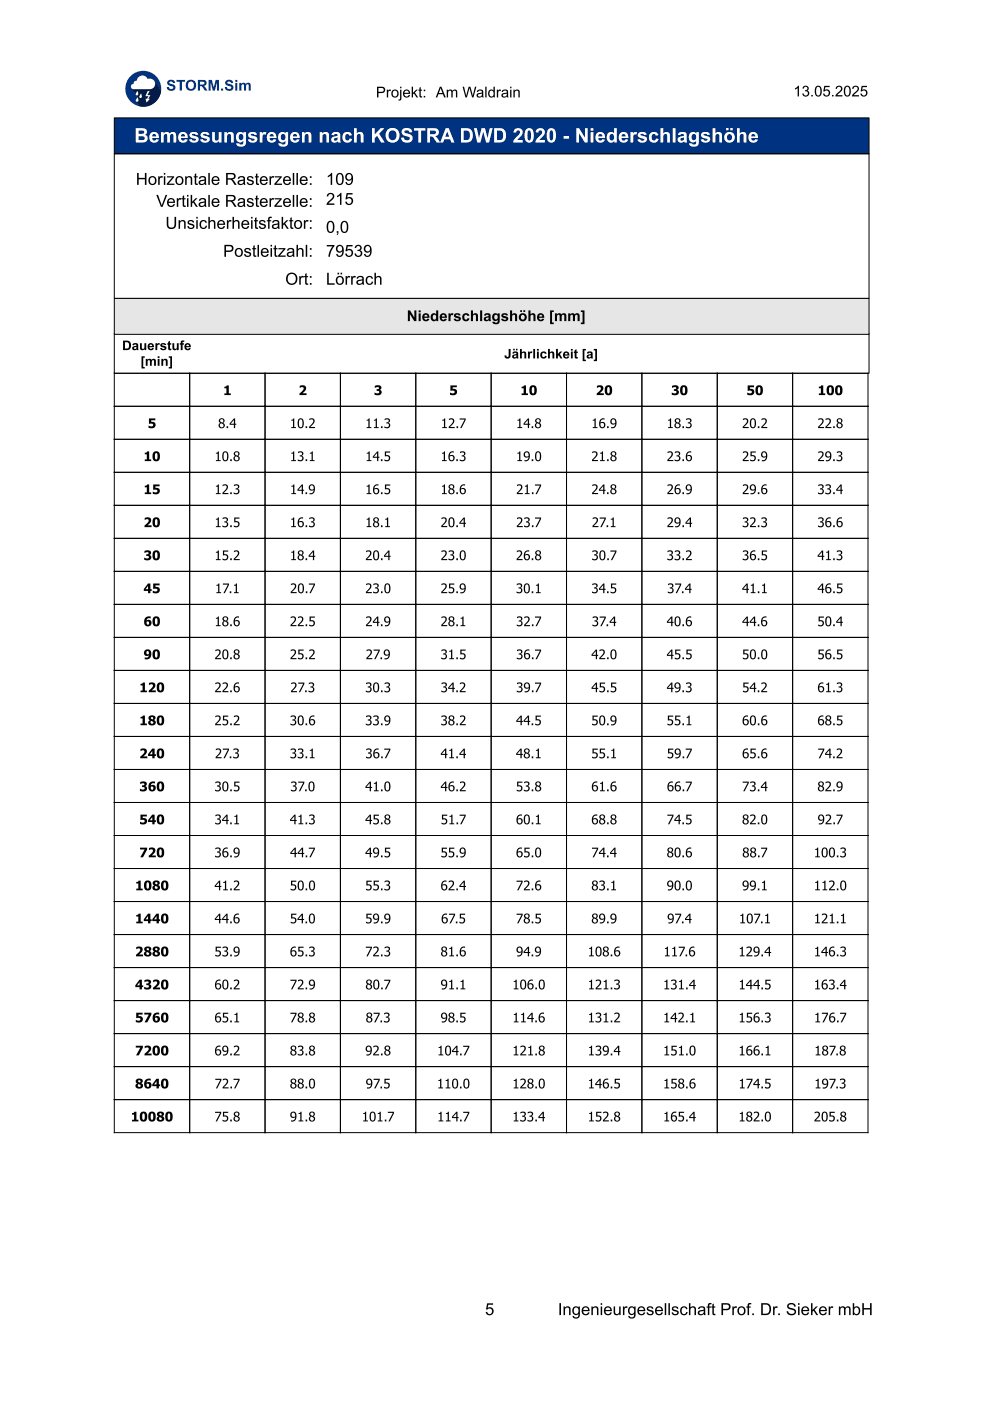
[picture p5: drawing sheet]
<svg xmlns="http://www.w3.org/2000/svg" width="210mm" height="297mm" viewBox="0 0 210 297" stroke-linecap="round" stroke-linejoin="round" font-family="sans-serif">
<g fill="#000">
<path d="M79.9 18.4h.9a.7 .7 0 0 1 .9 .6 .7 .7 0 0 1-.9 .7h-.6v1h-.3zM80.2 18.7v.8h.6a.42 .42 0 0 0 .6-.4 .42 .42 0 0 0-.6-.4zM82 19h.3v.3l.1-.3h.4l.1 .1-.1 .2a.37 .37 0 0 0-.4 .1 .37 .37 0 0 0-.1 .4v.9h-.3zM83.2 19.2a.81 .81 0 0 1 1.2 .1 .81 .81 0 0 1-.2 1.2 .81 .81 0 0 1-1.1-.2l-.1-.7zM83.4 19.4a.57 .57 0 0 0-.1 .8 .57 .57 0 0 0 .9 0 .57 .57 0 0 0-.1-.8 .57 .57 0 0 0-.7 0zM84.8 18.4h.3v.3h-.3zM84.8 19h.3v2l-.2 .3h-.3l-.1-.2 .3-.2zM85.7 19.2a.77 .77 0 0 1 .9-.1 .77 .77 0 0 1 .4 .8h-1.3a.48 .48 0 0 0 .4 .5 .48 .48 0 0 0 .6-.3l.2 .1a.83 .83 0 0 1-1.2 .3 .83 .83 0 0 1 0-1.3zM85.9 19.3l-.2 .4h1l-.3-.5zM87.3 18.4h.3v1.3l.6-.7h.4l-.6 .6 .7 1.1h-.4l-.5-.9-.2 .2v.7h-.3zM88.9 18.6l.3-.2v.6h.3v.2h-.3v1l.1 .2h.2v.3a.41 .41 0 0 1-.4-.1 .41 .41 0 0 1-.2-.4v-1h-.2v-.2h.2zM89.8 19h.4v.3h-.4zM89.8 20.3h.4v.4h-.4z"/>
<path d="M93.3 18.4h.3l.9 2.3h-.3l-.3-.7h-.9l-.3 .7h-.3zM93.4 18.6l-.4 1.1h.8zM94.7 19h.3v.2a.56 .56 0 0 1 .9 .1 .53 .53 0 0 1 .7-.3 .53 .53 0 0 1 .3 .5v1.2h-.2v-1.1a.34 .34 0 0 0-.3-.4 .34 .34 0 0 0-.4 .3v1.2h-.3v-1.1a.38 .38 0 0 0-.5-.4 .38 .38 0 0 0-.2 .6v.9h-.3zM98.1 18.4h.3l.4 1.9 .6-1.9h.3l.5 1.9 .5-1.9h.3l-.6 2.3h-.3l-.6-2-.5 2h-.3zM101.2 19.2a.74 .74 0 0 1 1-.2 .74 .74 0 0 1 .3 1l.1 .7h-.3l-.1-.2a.58 .58 0 0 1-.8 .2 .58 .58 0 0 1-.2-.9l1-.2a.42 .42 0 0 0-.4-.4 .42 .42 0 0 0-.4 .3h-.3zM101.4 20a.39 .39 0 0 0 .4 .6 .39 .39 0 0 0 .4-.5v-.3zM102.9 18.4h.3v2.3h-.3zM103.7 19.2l.5-.2 .4 .2v-.8h.3v2.3h-.2v-.2a.79 .79 0 0 1-1.1-.2 .79 .79 0 0 1 .1-1.1zM103.9 19.4a.58 .58 0 0 0-.1 .7 .58 .58 0 0 0 .7 .2 .58 .58 0 0 0 .1-.7 .58 .58 0 0 0-.7-.2zM105.3 19h.3v.3l.2-.3h.3l.1 .1-.1 .2a.37 .37 0 0 0-.4 .1 .37 .37 0 0 0-.1 .4v.9h-.3zM106.5 19.2a.74 .74 0 0 1 .9-.2 .74 .74 0 0 1 .3 1l.1 .7h-.3v-.2a.58 .58 0 0 1-.9 .2 .58 .58 0 0 1-.1-.9l1-.2a.42 .42 0 0 0-.4-.4 .42 .42 0 0 0-.5 .3h-.2zM106.7 20a.39 .39 0 0 0 .3 .6 .39 .39 0 0 0 .4-.5l.1-.3zM108.2 18.4h.2v.3h-.2zM108.2 19h.2v1.7h-.2zM108.9 19h.2v.2a.59 .59 0 0 1 .7-.2 .59 .59 0 0 1 .4 .6v1.1h-.3v-1a.41 .41 0 0 0-.4-.5 .41 .41 0 0 0-.4 .6v.9h-.2z"/>
</g>
<circle cx="30.4" cy="18.8" r="3.8" fill="#1a307f"/>
<path d="M27.9 18.7l3.2-2.3 .2 .4a1.12 1.12 0 0 1 1.5 .5l1.4 2a3.8 3.8 0 0 1-4.5 3.3l-.8-1.2 .3-.2v-.6z" fill="#0d173e"/>
<g fill="#fff">
<path d="M29.3 16.5a1.2 1.2 0 0 1 2 .3 1.12 1.12 0 0 1 1.6 .8 1.12 1.12 0 0 1-1.1 1.3h-3.5a.55 .55 0 0 1-.5-.6 .55 .55 0 0 1 .5-.5v-.1a.56 .56 0 0 1 .7-.6z"/>
<path d="M29.2 19.3l.1 .7-.3 .2-.2-.3z"/>
<path d="M29.2 20.6l.2 .7-.4 .3-.2-.3z"/>
<path d="M29.9 19.8l.2 .7-.3 .3-.3-.3z"/>
<path d="M31.3 19.3h.4l-.4 .9h.6l-.5 .7h.4l-.7 .9-.2-.9h.3l.3-.5h-.7z"/>
</g>
<path d="M168.6 18.7l.8-.5v2.2h-.3v-1.7l-.5 .3zM170.4 18.3a.61 .61 0 0 1 .9 0 .61 .61 0 0 1-.1 .9 .7 .7 0 0 1 0 1.2 .7 .7 0 0 1-1.1-.6h.3a.46 .46 0 0 0 .5 .4 .46 .46 0 0 0 .4-.5 .46 .46 0 0 0-.6-.3v-.3a.39 .39 0 0 0 .5-.3 .39 .39 0 0 0-.4-.4 .39 .39 0 0 0-.4 .4h-.3zM172 20.1h.3v.3h-.3zM173.1 18.3a.81 .81 0 0 1 .9 .1 .81 .81 0 0 1 .2 .9 .82 .82 0 0 1-.7 1.2 .82 .82 0 0 1-.8-1.2l.1-.6zM173.2 18.6a1.26 1.26 0 0 0 .3 1.7 1.22 1.22 0 0 0 .2-1.9zM174.8 18.2h1.1v.3h-.9l-.1 .6a.75 .75 0 0 1 1 .3 .75 .75 0 0 1-.4 1.1 .75 .75 0 0 1-1-.6l.3-.1a.5 .5 0 0 0 .7 .3 .5 .5 0 0 0 .2-.7 .5 .5 0 0 0-.7-.2l-.4 .2zM176.4 20.1h.3v.3h-.3zM177.4 18.3a.74 .74 0 0 1 1.1 .2 .74 .74 0 0 1-.4 1.1l-.6 .6h1.1v.2h-1.5l.3-.6a1.53 1.53 0 0 0 .9-1.2l-.4-.2-.3 .1-.1 .4-.3-.1zM179.2 18.3a.81 .81 0 0 1 1 .1 .81 .81 0 0 1 .2 .9 .82 .82 0 0 1-.8 1.2 .82 .82 0 0 1-.7-1.2l.1-.6zM179.3 18.6a1.26 1.26 0 0 0 .3 1.7 1.22 1.22 0 0 0 .2-1.9zM180.9 18.3a.74 .74 0 0 1 1.2 .2 .74 .74 0 0 1-.5 1.1l-.6 .6h1.1v.2h-1.5l.3-.6a1.53 1.53 0 0 0 .9-1.2l-.4-.2-.3 .1-.1 .4-.3-.1zM182.7 18.2h1.1v.3h-.9l-.1 .6a.75 .75 0 0 1 1.1 .3 .75 .75 0 0 1-.5 1.1 .75 .75 0 0 1-1-.6l.3-.1a.5 .5 0 0 0 .7 .3 .5 .5 0 0 0 .2-.7 .5 .5 0 0 0-.7-.2l-.4 .2z" fill="#000"/>
<path d="M35.7 17.1a.93 .93 0 0 1 1.4 .5h-.4a.37 .37 0 0 0-.4-.4 .37 .37 0 0 0-.4 .4l.1 .1a.95 .95 0 0 1 1.1 1.2 1.01 1.01 0 0 1-1.7-.4l.4-.1a.43 .43 0 0 0 .5 .5 .43 .43 0 0 0 .3-.5l-.1-.1a.84 .84 0 0 1-1-1.1zM37.4 16.9h1.8v.4h-.6v1.9h-.5v-1.9h-.7zM39.4 18a1.15 1.15 0 0 1 2.3 0 1.15 1.15 0 0 1-2.3 0zM40 17.5a.77 .77 0 0 0-.1 1 .77 .77 0 0 0 .9 .3 .75 .75 0 0 0 .3-1.1 .75 .75 0 0 0-1.1-.2zM42 16.9h.9a.66 .66 0 0 1 .9 .5 .66 .66 0 0 1-.6 .8l.8 1h-.6l-.5-.8-.4-.1-.1 .9h-.4zM42.4 17.3v.6h.6a.29 .29 0 0 0 .3-.3 .29 .29 0 0 0-.3-.3zM44.2 16.9h.7l.4 1.6 .4-1.6h.7v2.3h-.4v-1.8l-.5 1.8h-.4l-.4-1.8v1.8h-.5zM46.9 18.8h.4v.4h-.4zM48 17.1a.93 .93 0 0 1 1.4 .5h-.4a.37 .37 0 0 0-.4-.4 .37 .37 0 0 0-.4 .4l.1 .1a.95 .95 0 0 1 1.1 1.2 1.01 1.01 0 0 1-1.7-.4l.4-.1a.43 .43 0 0 0 .5 .5 .43 .43 0 0 0 .3-.5l-.1-.1a.84 .84 0 0 1-1-1.1zM49.9 16.9h.4v.4h-.4zM49.9 17.6h.4v1.6h-.4zM50.7 17.6h.4v.2l.7-.2 .3 .2a.56 .56 0 0 1 .7-.2 .56 .56 0 0 1 .4 .6v1h-.5v-1.1a.28 .28 0 0 0-.3-.2 .28 .28 0 0 0-.2 .3v1h-.5v-1.1a.28 .28 0 0 0-.3-.2 .28 .28 0 0 0-.2 .3v1h-.5z" fill="#003282"/>
<path d="M24.2 25h160.1v7.6h-160.1z" fill="#003282" stroke="#000" stroke-width=".21"/>
<path d="M28.8 27.2h1.2a.81 .81 0 0 1 1 .3 .81 .81 0 0 1-.3 1.1 .86 .86 0 0 1 .6 1.1 .86 .86 0 0 1-1.1 .5h-1.4zM29.4 27.7v.7a.87 .87 0 0 0 1.2-.4l-.2-.3zM29.4 28.9v.8h.8a.41 .41 0 0 0 .5-.5 .41 .41 0 0 0-.6-.3zM31.9 28.3a1.05 1.05 0 0 1 1.3-.2 1.05 1.05 0 0 1 .5 1.2h-1.5a.44 .44 0 0 0 .4 .5 .44 .44 0 0 0 .5-.3l.6 .1a1.1 1.1 0 0 1-1.6 .5 1.1 1.1 0 0 1-.3-1.6zM32.4 28.5l-.1 .4h.8l-.2-.5zM34.1 28h.6v.3l.4-.3h.4l.5 .3a.75 .75 0 0 1 .9-.3 .75 .75 0 0 1 .5 .8v1.4h-.6v-1.5a.43 .43 0 0 0-.7-.2 .43 .43 0 0 0-.1 .7v1h-.5l-.1-1.5a.39 .39 0 0 0-.4-.3 .39 .39 0 0 0-.3 .5v1.3h-.6zM38.1 28.3a1.05 1.05 0 0 1 1.2-.2 1.05 1.05 0 0 1 .5 1.2h-1.4a.44 .44 0 0 0 .3 .5 .44 .44 0 0 0 .5-.3l.6 .1a1.1 1.1 0 0 1-1.6 .5 1.1 1.1 0 0 1-.3-1.6zM38.5 28.5l-.1 .4h.8l-.2-.5zM40.4 28.2a1.13 1.13 0 0 1 1.7 .3l-.6 .1a.38 .38 0 0 0-.4-.3 .38 .38 0 0 0-.3 .4h.1a1.15 1.15 0 0 1 1.2 .8 1.1 1.1 0 0 1-1 .8 1.1 1.1 0 0 1-1-.7l.6-.1a.42 .42 0 0 0 .4 .4 .42 .42 0 0 0 .4-.4 1.2 1.2 0 0 1-1.3-1zM42.7 28.2a1.13 1.13 0 0 1 1.7 .3l-.5 .1a.38 .38 0 0 0-.4-.3 .38 .38 0 0 0-.4 .4h.1a1.15 1.15 0 0 1 1.3 .8 1.1 1.1 0 0 1-1 .8 1.1 1.1 0 0 1-1.1-.7l.6-.1a.42 .42 0 0 0 .4 .4 .42 .42 0 0 0 .5-.4 1.2 1.2 0 0 1-1.4-1zM45 28h.6v1a.49 .49 0 0 0 0 .6 .49 .49 0 0 0 .6 .1l.2-.3v-1.4h.6v2.2h-.6v-.3a.78 .78 0 0 1-.9 .3 .78 .78 0 0 1-.5-.8zM47.6 28h.5v.3a.78 .78 0 0 1 .9-.3 .78 .78 0 0 1 .6 .8v1.4h-.6v-1.1a.46 .46 0 0 0-.4-.7 .46 .46 0 0 0-.4 .6l-.1 1.2h-.5zM50.3 28.3l.4-.3a.82 .82 0 0 1 .9 .3v-.3h.6v2a1.06 1.06 0 0 1-.9 1.1 1.06 1.06 0 0 1-1.2-.8l.7 .1a.44 .44 0 0 0 .5 .2 .44 .44 0 0 0 .3-.4v-.4a.95 .95 0 0 1-1.3 .2 .95 .95 0 0 1-.2-1.2zM50.8 28.6a.61 .61 0 0 0-.2 .8 .61 .61 0 0 0 .8 .2 .61 .61 0 0 0 .2-.9 .61 .61 0 0 0-.8-.1zM52.8 28.2a1.13 1.13 0 0 1 1.7 .3l-.5 .1a.38 .38 0 0 0-.4-.3 .38 .38 0 0 0-.4 .4h.1a1.15 1.15 0 0 1 1.3 .8 1.1 1.1 0 0 1-1 .8 1.1 1.1 0 0 1-1.1-.7l.6-.1a.42 .42 0 0 0 .4 .4 .42 .42 0 0 0 .5-.4 1.2 1.2 0 0 1-1.4-1zM55.1 28h.5v.3l.4-.3 .5 .1-.2 .5a.46 .46 0 0 0-.6 0 .46 .46 0 0 0-.1 .6v1h-.5zM56.8 28.3a1.05 1.05 0 0 1 1.3-.2 1.05 1.05 0 0 1 .5 1.2h-1.4a.44 .44 0 0 0 .3 .5 .44 .44 0 0 0 .5-.3l.6 .1a1.1 1.1 0 0 1-1.6 .5 1.1 1.1 0 0 1-.3-1.6zM57.3 28.5l-.1 .4h.8l-.2-.5zM59.2 28.3l.4-.3a.82 .82 0 0 1 1 .3v-.3h.5v2a1.06 1.06 0 0 1-.9 1.1 1.06 1.06 0 0 1-1.2-.8l.7 .1a.44 .44 0 0 0 .5 .2 .44 .44 0 0 0 .3-.4v-.4a.95 .95 0 0 1-1.2 .2 .95 .95 0 0 1-.3-1.2zM59.7 28.6a.61 .61 0 0 0-.1 .8 .61 .61 0 0 0 .8 .2 .61 .61 0 0 0 .1-.9 .61 .61 0 0 0-.8-.1zM61.8 28.3a1.05 1.05 0 0 1 1.2-.2 1.05 1.05 0 0 1 .5 1.2h-1.4a.44 .44 0 0 0 .3 .5 .44 .44 0 0 0 .5-.3l.6 .1a1.1 1.1 0 0 1-1.5 .5 1.1 1.1 0 0 1-.4-1.6zM62.2 28.5l-.1 .4h.9l-.3-.5zM64 28h.6v.3a.78 .78 0 0 1 .9-.3 .78 .78 0 0 1 .5 .8v1.4h-.6v-1.1a.46 .46 0 0 0-.3-.7 .46 .46 0 0 0-.5 .6v1.2h-.6zM67.8 28h.5v.3a.78 .78 0 0 1 1-.3 .78 .78 0 0 1 .5 .8v1.4h-.6v-1.1a.46 .46 0 0 0-.3-.7 .46 .46 0 0 0-.5 .6v1.2h-.6zM70.4 28.2a.96 .96 0 0 1 1.1-.3 .96 .96 0 0 1 .6 .9l.2 1.4h-.6l-.1-.2a.72 .72 0 0 1-1.1 .2 .72 .72 0 0 1 .1-1.1l1-.3a.39 .39 0 0 0-.4-.4 .39 .39 0 0 0-.4 .3l-.5-.1zM70.9 29.3a.39 .39 0 0 0 .4 .6 .39 .39 0 0 0 .3-.6v-.1zM72.9 28.3a1.06 1.06 0 0 1 1.7 .4l-.5 .1a.46 .46 0 0 0-.6-.4 .46 .46 0 0 0-.3 .7 .48 .48 0 0 0 .3 .6 .48 .48 0 0 0 .6-.3l.6 .1a1.1 1.1 0 0 1-1.6 .6 1.1 1.1 0 0 1-.4-1.6zM75.1 27.2h.5v1.1a.79 .79 0 0 1 1-.3 .79 .79 0 0 1 .5 .9v1.3h-.6v-1.4a.46 .46 0 0 0-.7-.4 .46 .46 0 0 0-.2 .7v1.1h-.5zM78.8 27.2h.7v1.3l1.2-1.3h.8l-1.1 1.2 1.2 1.8h-.8l-.8-1.4-.5 .5v.9h-.7zM82.2 27.5a1.53 1.53 0 0 1 2.2 .2 1.53 1.53 0 0 1-.3 2.2 1.53 1.53 0 0 1-2.1-.3 1.88 1.88 0 0 1 .2-2.1zM82.6 27.9a1.02 1.02 0 0 0-.2 1.3 1.02 1.02 0 0 0 1.3 .4 1.07 1.07 0 0 0 .4-1.2 1.07 1.07 0 0 0-1.1-.7zM85.4 27.4a1.28 1.28 0 0 1 2 .6l-.6 .1a.53 .53 0 0 0-.5-.5 .53 .53 0 0 0-.6 .4l.4 .2a1.18 1.18 0 0 1 1.4 1.3 1.29 1.29 0 0 1-1.3 .8 1.29 1.29 0 0 1-1.2-1.1h.6a.63 .63 0 0 0 .6 .5 .63 .63 0 0 0 .7-.5l-.3-.2a1.23 1.23 0 0 1-1.4-1.3zM87.8 27.2h2.4v.5h-.9v2.5h-.6v-2.5h-.9zM90.6 27.2h1.3a.88 .88 0 0 1 1.1 .6 .88 .88 0 0 1-.7 1.1l1 1.3h-.7l-.5-.7a.82 .82 0 0 0-.9-.6v1.3h-.6zM91.2 27.7v.8h.5a.49 .49 0 0 0 .6-.1 .49 .49 0 0 0 .1-.6zM94.5 27.2h.7l1.2 3h-.7l-.3-.7h-1.2l-.2 .7h-.7zM94.8 27.9l-.4 1.1h.8zM97.7 27.2h1.1a1.52 1.52 0 0 1 1.3 2.4 1.19 1.19 0 0 1-1.2 .6h-1.2zM98.3 27.7v2h.5a1 1 0 0 0 .8-1.5 .99 .99 0 0 0-1.3-.5zM100.5 27.2h.6l.5 2.1 .5-2.1h.7l.6 2.1 .4-2.1h.6l-.7 3h-.6l-.6-2.3-.6 2.3h-.7zM104.8 27.2h1.1a1.52 1.52 0 0 1 1.2 2.4 1.19 1.19 0 0 1-1.2 .6h-1.1zM105.4 27.7v2h.4a1 1 0 0 0 .8-1.5 .99 .99 0 0 0-1.2-.5zM109.2 27.4a1 1 0 0 1 1.5 .2 1 1 0 0 1-.4 1.4l-.6 .7h1.1v.5h-2a3.2 3.2 0 0 1 1.3-1.8 .43 .43 0 0 0-.1-.7 .43 .43 0 0 0-.6 .4h-.5zM111.5 27.5a.96 .96 0 0 1 1.2-.2 .96 .96 0 0 1 .5 1v.4a1.1 1.1 0 0 1-.3 1.2 1.1 1.1 0 0 1-1.2 .2 2.35 2.35 0 0 1-.2-2.6zM112 27.7l-.1 .4a1.45 1.45 0 0 0 .3 1.7h.1a2.13 2.13 0 0 0 0-2.1zM113.9 27.4a1 1 0 0 1 1.5 .2 1 1 0 0 1-.4 1.4l-.6 .7h1.1v.5h-2a3.2 3.2 0 0 1 1.3-1.8 .43 .43 0 0 0-.1-.7 .43 .43 0 0 0-.6 .4h-.5zM116.2 27.5a.96 .96 0 0 1 1.2-.2 .96 .96 0 0 1 .5 1v.4a1.1 1.1 0 0 1-.3 1.2 1.1 1.1 0 0 1-1.2 .2 2.35 2.35 0 0 1-.2-2.6zM116.7 27.7l-.1 .4a1.45 1.45 0 0 0 .3 1.7h.1a2.13 2.13 0 0 0 0-2.1zM119.5 28.8h1.2v.6h-1.2zM122.2 27.2h.6l1.2 2v-2h.6v3h-.6l-1.2-2v2h-.6zM125.2 27.2h.6v.5h-.6zM125.2 28h.6v2.2h-.6zM126.5 28.3a1.05 1.05 0 0 1 1.3-.2 1.05 1.05 0 0 1 .5 1.2h-1.5a.44 .44 0 0 0 .4 .5 .44 .44 0 0 0 .5-.3l.6 .1a1.1 1.1 0 0 1-1.6 .5 1.1 1.1 0 0 1-.3-1.6zM127 28.5l-.1 .4h.8l-.2-.5zM128.9 28.3l.7-.3 .6 .3v-1.1h.6v3h-.6v-.3a.91 .91 0 0 1-1.1 .3 .91 .91 0 0 1-.5-1.1zM129.4 28.6a.69 .69 0 0 0-.2 .7 .69 .69 0 0 0 .7 .5 .71 .71 0 0 0 .3-.8 .71 .71 0 0 0-.7-.6zM131.5 28.3a1.05 1.05 0 0 1 1.2-.2 1.05 1.05 0 0 1 .5 1.2h-1.4a.44 .44 0 0 0 .3 .5 .44 .44 0 0 0 .5-.3l.6 .1a1.1 1.1 0 0 1-1.6 .5 1.1 1.1 0 0 1-.3-1.6zM131.9 28.5l-.1 .4h.9l-.3-.5zM133.7 28h.5v.3l.4-.3 .5 .1-.2 .5a.46 .46 0 0 0-.6 0 .46 .46 0 0 0 0 .6v1h-.6zM135.4 28.2a1.13 1.13 0 0 1 1.7 .3l-.5 .1a.38 .38 0 0 0-.4-.3 .38 .38 0 0 0-.4 .4h.1a1.15 1.15 0 0 1 1.3 .8 1.1 1.1 0 0 1-1 .8 1.1 1.1 0 0 1-1.1-.7l.6-.1a.42 .42 0 0 0 .4 .4 .42 .42 0 0 0 .5-.4 1.2 1.2 0 0 1-1.4-1zM137.9 28.3a1.06 1.06 0 0 1 1.7 .4l-.6 .1a.46 .46 0 0 0-.6-.4 .46 .46 0 0 0-.2 .7 .48 .48 0 0 0 .2 .6 .48 .48 0 0 0 .7-.3l.5 .1a1.1 1.1 0 0 1-1.5 .6 1.1 1.1 0 0 1-.4-1.6zM140 27.2h.6v1.1a.79 .79 0 0 1 1-.3 .79 .79 0 0 1 .4 .9v1.3h-.5v-1.4a.46 .46 0 0 0-.7-.4 .46 .46 0 0 0-.2 .7v1.1h-.6zM142.6 27.2h.6v3h-.6zM143.9 28.2a.96 .96 0 0 1 1-.3 .96 .96 0 0 1 .7 .9l.1 1.4h-.6v-.2a.72 .72 0 0 1-1.1 .2 .72 .72 0 0 1 0-1.1l1-.3a.39 .39 0 0 0-.3-.4 .39 .39 0 0 0-.5 .3l-.5-.1zM144.4 29.3a.39 .39 0 0 0 .4 .6 .39 .39 0 0 0 .2-.6v-.1zM146.3 28.3l.4-.3a.82 .82 0 0 1 .9 .3v-.3h.6v2a1.06 1.06 0 0 1-.9 1.1 1.06 1.06 0 0 1-1.2-.8l.7 .1a.44 .44 0 0 0 .5 .2 .44 .44 0 0 0 .3-.4v-.4a.95 .95 0 0 1-1.3 .2 .95 .95 0 0 1-.2-1.2zM146.8 28.6a.61 .61 0 0 0-.2 .8 .61 .61 0 0 0 .9 .2 .61 .61 0 0 0 .1-.9 .61 .61 0 0 0-.8-.1zM148.8 28.2a1.13 1.13 0 0 1 1.7 .3l-.5 .1a.38 .38 0 0 0-.4-.3 .38 .38 0 0 0-.4 .4h.1a1.15 1.15 0 0 1 1.3 .8 1.1 1.1 0 0 1-1 .8 1.1 1.1 0 0 1-1.1-.7l.6-.1a.42 .42 0 0 0 .4 .4 .42 .42 0 0 0 .5-.4 1.2 1.2 0 0 1-1.4-1zM151.1 27.2h.6v1.1a.79 .79 0 0 1 .9-.3 .79 .79 0 0 1 .5 .9v1.3h-.6v-1.4a.46 .46 0 0 0-.6-.4 .46 .46 0 0 0-.2 .7v1.1h-.6zM153.5 29.1a1.15 1.15 0 0 1 2.3 0 1.15 1.15 0 0 1-2.3 0zM154.3 28.6a.61 .61 0 0 0-.1 .9 .61 .61 0 0 0 .9 0 .61 .61 0 0 0 0-.8 .61 .61 0 0 0-.8-.1zM154 27.1h.5v.5h-.5zM154.8 27.1h.5v.5h-.5zM156.3 27.2h.5v1.1a.79 .79 0 0 1 1-.3 .79 .79 0 0 1 .5 .9v1.3h-.6v-1.4a.46 .46 0 0 0-.7-.4 .46 .46 0 0 0-.2 .7v1.1h-.5zM159 28.3a1.05 1.05 0 0 1 1.2-.2 1.05 1.05 0 0 1 .5 1.2h-1.4a.44 .44 0 0 0 .3 .5 .44 .44 0 0 0 .5-.3l.6 .1a1.1 1.1 0 0 1-1.6 .5 1.1 1.1 0 0 1-.3-1.6zM159.4 28.5l-.1 .4h.8l-.2-.5z" fill="#fff"/>
<path d="M24.2 32.6h160.1v30.7h-160.1zM24.2 70.7h160.1v8.4h-160.1z" fill="none" stroke="#000" stroke-width=".21"/>
<g fill="#000">
<path d="M29.1 36.7h.3v1h1.3v-1h.4v2.5h-.4v-1.2h-1.3v1.2h-.3zM31.7 37.5a.92 .92 0 0 1 1.3 .2 .92 .92 0 0 1-.1 1.3 .92 .92 0 0 1-1.3-.2l-.1-.8zM31.9 37.8a.68 .68 0 0 0-.1 .8 .68 .68 0 0 0 .8 .3 .66 .66 0 0 0 .3-.9 .66 .66 0 0 0-1-.2zM33.5 37.4h.3v.2l.2-.2h.4h.1l-.1 .3a.41 .41 0 0 0-.5 .1 .41 .41 0 0 0 0 .4v1h-.4zM34.7 36.7h.3v.3h-.3zM34.7 37.4h.3v1.8h-.3zM35.4 37.4h1.5v.2l-1.2 1.3h1.3v.3h-1.6v-.3l1.1-1.3h-1.1zM37.5 37.5a.92 .92 0 0 1 1.3 .2 .92 .92 0 0 1-.2 1.3 .92 .92 0 0 1-1.3-.2l-.1-.8zM37.7 37.8a.68 .68 0 0 0-.2 .8 .68 .68 0 0 0 .8 .3 .66 .66 0 0 0 .3-.9 .66 .66 0 0 0-.9-.2zM39.3 37.4h.2v.2a.65 .65 0 0 1 .8-.3 .65 .65 0 0 1 .5 .8v1.1h-.4v-1.1a.45 .45 0 0 0-.5-.5 .45 .45 0 0 0-.3 .6v1h-.3zM41.3 36.9l.3-.2v.7h.3v.2h-.3v1.1l.1 .2h.2l.1 .3a.46 .46 0 0 1-.6 0 .46 .46 0 0 1-.1-.5v-1.1h-.2v-.2h.2zM42.3 37.6a.83 .83 0 0 1 1.1-.2 .83 .83 0 0 1 .3 1l.1 .8h-.3l-.1-.2a.66 .66 0 0 1-.9 .3 .66 .66 0 0 1-.3-.9l1.2-.4a.46 .46 0 0 0-.4-.4 .46 .46 0 0 0-.5 .3h-.3zM42.5 38.5a.33 .33 0 0 0 0 .4 .33 .33 0 0 0 .5 .1l.3-.3 .1-.4zM44.2 36.7h.3v2.5h-.3zM45.1 37.6a.86 .86 0 0 1 1-.2 .86 .86 0 0 1 .4 1h-1.3a.53 .53 0 0 0 .4 .6 .53 .53 0 0 0 .6-.4l.3 .1a.91 .91 0 0 1-1.3 .4 .91 .91 0 0 1-.2-1.3zM45.4 37.7l-.2 .4h1l-.3-.5zM47.9 36.7h1.2a.7 .7 0 0 1 .9 .6 .7 .7 0 0 1-.7 .7l.9 1.2h-.4l-.4-.5a.77 .77 0 0 0-.7-.6h-.4v1.1h-.4zM48.3 36.9v.9h.7a.44 .44 0 0 0 .6-.4 .44 .44 0 0 0-.5-.5zM50.5 37.6a.83 .83 0 0 1 1.1-.2 .83 .83 0 0 1 .3 1l.1 .8h-.3v-.2a.66 .66 0 0 1-.9 .3 .66 .66 0 0 1-.3-.9l1.1-.4a.46 .46 0 0 0-.4-.4 .46 .46 0 0 0-.5 .3h-.3zM50.8 38.5a.33 .33 0 0 0 0 .4 .33 .33 0 0 0 .4 .1l.4-.3v-.4zM52.5 37.5a.8 .8 0 0 1 1.3 .3l-.3 .1a.36 .36 0 0 0-.5-.4 .36 .36 0 0 0-.3 .5h.2a.68 .68 0 0 1 .7 .2 .68 .68 0 0 1 .1 .8 .82 .82 0 0 1-1.4-.3l.3-.1a.41 .41 0 0 0 .5 .4 .41 .41 0 0 0 .3-.5h-.1a.81 .81 0 0 1-.9-.8zM54.3 36.9l.3-.2v.7h.3v.2h-.3v1.1v.2h.3v.3a.46 .46 0 0 1-.5 0 .46 .46 0 0 1-.1-.5v-1.1h-.3v-.2h.3zM55.3 37.6a.86 .86 0 0 1 1-.2 .86 .86 0 0 1 .5 1h-1.4a.53 .53 0 0 0 .4 .6 .53 .53 0 0 0 .6-.4l.4 .1a.91 .91 0 0 1-1.3 .4 .91 .91 0 0 1-.3-1.3zM55.6 37.7l-.2 .4h1l-.3-.5zM57.1 37.4h.3v.2l.2-.2h.4h.1l-.1 .3a.41 .41 0 0 0-.4 .1 .41 .41 0 0 0-.1 .4v1h-.4zM58.2 37.4h1.5v.2l-1.1 1.3h1.2v.3h-1.6v-.3l1.1-1.3h-1.1zM60.2 37.6a.86 .86 0 0 1 1.1-.2 .86 .86 0 0 1 .4 1h-1.4a.53 .53 0 0 0 .4 .6 .53 .53 0 0 0 .7-.4l.3 .1a.91 .91 0 0 1-1.3 .4 .91 .91 0 0 1-.3-1.3zM60.5 37.7l-.2 .4h1.1l-.4-.5zM62.1 36.7h.3v2.5h-.3zM62.9 36.7h.3v2.5h-.3zM63.8 37.6a.86 .86 0 0 1 1-.2 .86 .86 0 0 1 .4 1h-1.3a.53 .53 0 0 0 .4 .6 .53 .53 0 0 0 .6-.4l.3 .1a.91 .91 0 0 1-1.3 .4 .91 .91 0 0 1-.2-1.3zM64 37.7l-.1 .4h1l-.3-.5zM65.7 37.4h.4v.3h-.4zM65.7 38.8h.4v.4h-.4z"/>
<path d="M69.5 37.3l.7-.6h.2v2.5h-.3v-2l-.6 .4zM71.6 36.8a.91 .91 0 0 1 1 .1 .91 .91 0 0 1 .3 1.1 .92 .92 0 0 1-.3 1 .92 .92 0 0 1-1 .1 1.93 1.93 0 0 1 0-2.3zM71.7 37.1a1.62 1.62 0 0 0 .2 1.9h.3a1.57 1.57 0 0 0 0-2.1zM73.4 36.9a.9 .9 0 0 1 1.1-.1 .9 .9 0 0 1 .4 1.1 .97 .97 0 0 1-.3 1.1 .97 .97 0 0 1-1.1 .1l-.3-.5h.3a.53 .53 0 0 0 .7 .3 .53 .53 0 0 0 .3-.6v-.3a.8 .8 0 0 1-1.1 .1 .8 .8 0 0 1 0-1.2zM73.4 37.5a.55 .55 0 0 0 1.1 0 .55 .55 0 0 0-1.1 0z"/>
<path d="M33.1 41.3h.4l.8 2.3 .8-2.3h.4l-1 2.6h-.4zM35.7 42.2a.86 .86 0 0 1 1-.1 .86 .86 0 0 1 .4 .9h-1.4a.53 .53 0 0 0 .4 .6 .53 .53 0 0 0 .7-.3h.3a.91 .91 0 0 1-1.3 .5 .91 .91 0 0 1-.3-1.4zM35.9 42.4l-.1 .4h1l-.4-.5zM37.5 42h.3v.3l.2-.3h.3l.2 .1-.1 .3a.41 .41 0 0 0-.5 0 .41 .41 0 0 0-.1 .5v1h-.3zM38.7 41.6l.3-.2v.6h.3v.3h-.3v1l.1 .3h.2l.1 .3a.46 .46 0 0 1-.5-.1 .46 .46 0 0 1-.2-.5v-1h-.2v-.3h.2zM39.6 41.3h.4v.4h-.4zM39.6 42h.4v1.9h-.4zM40.4 41.3h.3v1.5l.8-.8h.4l-.7 .7 .7 1.2h-.3l-.6-1-.3 .2v.8h-.3zM42.3 42.2a.83 .83 0 0 1 1.1-.2 .83 .83 0 0 1 .3 1.1l.1 .8h-.3l-.1-.3a.66 .66 0 0 1-.9 .3 .66 .66 0 0 1-.3-.9l1.2-.3a.46 .46 0 0 0-.4-.5 .46 .46 0 0 0-.5 .4l-.3-.1zM42.5 43.2a.33 .33 0 0 0 0 .4 .33 .33 0 0 0 .5 0l.3-.2 .1-.5zM44.2 41.3h.3v2.6h-.3zM45.1 42.2a.86 .86 0 0 1 1-.1 .86 .86 0 0 1 .4 .9h-1.3a.53 .53 0 0 0 .4 .6 .53 .53 0 0 0 .6-.3h.3a.91 .91 0 0 1-1.3 .5 .91 .91 0 0 1-.2-1.4zM45.4 42.4l-.2 .4h1l-.3-.5zM47.9 41.3h1.2a.7 .7 0 0 1 .9 .6 .7 .7 0 0 1-.7 .8l.9 1.2h-.4l-.4-.6a.77 .77 0 0 0-.7-.6h-.4v1.2h-.4zM48.3 41.6v.8h.7a.44 .44 0 0 0 .6-.3 .44 .44 0 0 0-.5-.5zM50.5 42.2a.83 .83 0 0 1 1.1-.2 .83 .83 0 0 1 .3 1.1l.1 .8h-.3v-.3a.66 .66 0 0 1-.9 .3 .66 .66 0 0 1-.3-.9l1.1-.3a.46 .46 0 0 0-.4-.5 .46 .46 0 0 0-.5 .4l-.3-.1zM50.8 43.2a.33 .33 0 0 0 0 .4 .33 .33 0 0 0 .4 0l.4-.2v-.5zM52.5 42.2a.8 .8 0 0 1 1.3 .3h-.3a.36 .36 0 0 0-.5-.3 .36 .36 0 0 0-.3 .4l.2 .1a.68 .68 0 0 1 .7 .2 .68 .68 0 0 1 .1 .7 .82 .82 0 0 1-1.4-.3h.3a.41 .41 0 0 0 .5 .4 .41 .41 0 0 0 .3-.5l-.1-.1a.81 .81 0 0 1-.9-.7zM54.3 41.6l.3-.2v.6h.3v.3h-.3v1v.3h.3v.3a.46 .46 0 0 1-.5-.1 .46 .46 0 0 1-.1-.5v-1h-.3v-.3h.3zM55.3 42.2a.86 .86 0 0 1 1-.1 .86 .86 0 0 1 .5 .9h-1.4a.53 .53 0 0 0 .4 .6 .53 .53 0 0 0 .6-.3h.4a.91 .91 0 0 1-1.3 .5 .91 .91 0 0 1-.3-1.4zM55.6 42.4l-.2 .4h1l-.3-.5zM57.1 42h.3v.3l.2-.3h.4l.1 .1-.1 .3a.41 .41 0 0 0-.4 0 .41 .41 0 0 0-.1 .5v1h-.4zM58.2 42h1.5v.2l-1.1 1.4h1.2v.3h-1.6v-.3l1.1-1.3h-1.1zM60.2 42.2a.86 .86 0 0 1 1.1-.1 .86 .86 0 0 1 .4 .9h-1.4a.53 .53 0 0 0 .4 .6 .53 .53 0 0 0 .7-.3h.3a.91 .91 0 0 1-1.3 .5 .91 .91 0 0 1-.3-1.4zM60.5 42.4l-.2 .4h1.1l-.4-.5zM62.1 41.3h.3v2.6h-.3zM62.9 41.3h.3v2.6h-.3zM63.8 42.2a.86 .86 0 0 1 1-.1 .86 .86 0 0 1 .4 .9h-1.3a.53 .53 0 0 0 .4 .6 .53 .53 0 0 0 .6-.3h.3a.91 .91 0 0 1-1.3 .5 .91 .91 0 0 1-.2-1.4zM64 42.4l-.1 .4h1l-.3-.5zM65.7 42h.4v.4h-.4zM65.7 43.5h.4v.4h-.4z"/>
<path d="M47.6 51.9h.9a.78 .78 0 0 1 1 .7 .78 .78 0 0 1-.9 .8h-.7v1h-.3zM47.9 52.2v.9h.7a.47 .47 0 0 0 .6-.4 .47 .47 0 0 0-.6-.5zM50.1 52.8a.92 .92 0 0 1 1.3 .1 .92 .92 0 0 1-.2 1.3 .92 .92 0 0 1-1.3-.2l-.1-.8zM50.2 53a.68 .68 0 0 0-.1 .8 .68 .68 0 0 0 .8 .3 .66 .66 0 0 0 .3-.9 .66 .66 0 0 0-1-.2zM51.9 52.8a.8 .8 0 0 1 1.3 .3h-.3a.36 .36 0 0 0-.4-.3 .36 .36 0 0 0-.3 .4l.1 .1a.68 .68 0 0 1 .7 .2 .68 .68 0 0 1 .2 .7 .82 .82 0 0 1-1.5-.3l.3-.1a.41 .41 0 0 0 .5 .5 .41 .41 0 0 0 .3-.5l-.1-.1a.81 .81 0 0 1-.9-.7zM53.7 52.2l.3-.2v.6h.3v.2h-.3v1.1l.1 .3h.2l.1 .2a.46 .46 0 0 1-.6 0 .46 .46 0 0 1-.1-.5v-1.1h-.2v-.2h.2zM54.6 51.9h.3v2.5h-.3zM55.5 52.8a.86 .86 0 0 1 1-.1 .86 .86 0 0 1 .5 .9h-1.4a.53 .53 0 0 0 .4 .6 .53 .53 0 0 0 .6-.3h.4a.91 .91 0 0 1-1.3 .5 .91 .91 0 0 1-.3-1.4zM55.8 53l-.2 .3h1.1l-.4-.5zM57.4 51.9h.3v.4h-.3zM57.4 52.6h.3v1.8h-.3zM58.2 52.2l.3-.2v.6h.3v.2h-.3v1.1l.1 .3h.2l.1 .2a.46 .46 0 0 1-.5 0 .46 .46 0 0 1-.2-.5v-1.1h-.2v-.2h.2zM59 52.6h1.5v.2l-1.2 1.4h1.3v.2h-1.6v-.2l1.1-1.4-1.1 .1zM61 52.8a.83 .83 0 0 1 1.1-.2 .83 .83 0 0 1 .3 1.1l.1 .7h-.3l-.1-.2a.66 .66 0 0 1-.9 .3 .66 .66 0 0 1-.3-.9l1.2-.3a.46 .46 0 0 0-.4-.5 .46 .46 0 0 0-.6 .4l-.3-.1zM61.2 53.7a.33 .33 0 0 0 0 .5 .33 .33 0 0 0 .5 0l.3-.3 .1-.4zM62.9 51.9h.3v.9a.66 .66 0 0 1 .7-.2 .66 .66 0 0 1 .5 .7v1.1h-.4v-1.1a.45 .45 0 0 0-.5-.4 .45 .45 0 0 0-.3 .5v1h-.3zM64.8 51.9h.3v2.5h-.3zM65.7 52.6h.4v.4h-.4zM65.7 54.1h.4v.3h-.4z"/>
<path d="M61 58.1a1.26 1.26 0 0 1 1.9 .2 1.26 1.26 0 0 1-.4 1.8 1.26 1.26 0 0 1-1.8-.5v-.8zM61.2 58.3a1.01 1.01 0 0 0-.1 1.3 1.01 1.01 0 0 0 1.2 .4 1.01 1.01 0 0 0 .4-1.3 1.01 1.01 0 0 0-1.3-.5zM63.5 58.5h.2v.3l.2-.2 .4-.1 .2 .1-.2 .3a.41 .41 0 0 0-.4 0 .41 .41 0 0 0-.1 .5v1h-.3zM64.7 58.1l.3-.2v.6h.3v.3h-.3v1l.1 .3h.2l.1 .3a.46 .46 0 0 1-.5-.1 .46 .46 0 0 1-.2-.5v-1h-.2v-.3h.2zM65.7 58.5h.4v.4h-.4zM65.7 60h.4v.4h-.4z"/>
<path d="M69.5 41.1a.83 .83 0 0 1 1.3 .2 .83 .83 0 0 1-.5 1.2l-.7 .6h1.3v.3h-1.7l.4-.6a1.71 1.71 0 0 0 .9-1.4l-.4-.2a.47 .47 0 0 0-.5 .5l-.3-.1zM71.5 41.5l.7-.6h.2v2.5h-.3v-1.9l-.6 .3zM73.5 40.9h1.3v.3h-1.1l-.1 .7a.84 .84 0 0 1 1.2 .4 .84 .84 0 0 1-.5 1.2 .84 .84 0 0 1-1.1-.7l.3-.1a.56 .56 0 0 0 .7 .4 .56 .56 0 0 0 .4-.7 .56 .56 0 0 0-.7-.4l-.4 .3-.3-.1z"/>
</g>
<path d="M24.2 63.3h160.1v7.6h-160.1z" fill="#e6e6e6" stroke="#000" stroke-width=".21"/>
<g fill="#000">
<path d="M31.6 88.7h1.3v.4h-.8v.3a.74 .74 0 0 1 .9 .8 .74 .74 0 0 1-1.1 .6l-.4-.1v-.5a.5 .5 0 0 0 .6 .2 .5 .5 0 0 0 .3-.5h-.8zM47.6 82l.3-.1 .2-.2h.4v1.7h.4v.4h-1.3v-.4h.4v-1.1h-.4zM63.5 81.8a.78 .78 0 0 1 1.1-.1 .78 .78 0 0 1 .2 1.1l-.7 .6h.9v.4h-1.5v-.4l.2-.2a.75 .75 0 0 0 .5-1.1l-.7 .2zM79.5 81.8l.3-.1a.66 .66 0 0 1 .8 0 .66 .66 0 0 1 .2 .8l-.3 .2a.61 .61 0 0 1 .4 .8 .61 .61 0 0 1-.8 .3l-.7-.1v-.5l.5 .2a.34 .34 0 0 0 .4 0 .34 .34 0 0 0 0-.5 .34 .34 0 0 0-.4 0v-.4a.28 .28 0 0 0 .4-.1 .28 .28 0 0 0 0-.3 .28 .28 0 0 0-.4 0l-.4 .1zM95.5 81.7h1.4v.4h-.9v.3a.74 .74 0 0 1 1 .8 .74 .74 0 0 1-1.1 .6l-.5-.1v-.5a.5 .5 0 0 0 .6 .2 .5 .5 0 0 0 .3-.5h-.8zM103.3 276.3h1.2v.3h-1l-.1 .7a.84 .84 0 0 1 1.2 .4 .84 .84 0 0 1-.6 1.1 .84 .84 0 0 1-1-.6l.3-.1a.56 .56 0 0 0 .7 .4 .56 .56 0 0 0 .4-.7 .56 .56 0 0 0-.8-.4l-.3 .3-.3-.1z"/>
<path d="M35.4 46h.3v1.4a.68 .68 0 0 0 .6 .9 .68 .68 0 0 0 .7-.9v-1.4h.3v1.4a1 1 0 0 1-1 1.2 1 1 0 0 1-.9-1.2zM37.9 46.7h.2v.2a.65 .65 0 0 1 .8-.2 .65 .65 0 0 1 .5 .7v1.1h-.4v-1.1a.45 .45 0 0 0-.5-.5 .45 .45 0 0 0-.3 .6v1h-.3zM39.9 46.8a.8 .8 0 0 1 1.3 .4h-.3a.36 .36 0 0 0-.4-.4 .36 .36 0 0 0-.3 .5l.1 .1a.68 .68 0 0 1 .7 .1 .68 .68 0 0 1 .1 .8 .82 .82 0 0 1-1.4-.3l.3-.1a.41 .41 0 0 0 .5 .5 .41 .41 0 0 0 .3-.6h-.1a.81 .81 0 0 1-.9-.8zM41.6 46h.3v.3h-.3zM41.6 46.7h.3v1.8h-.3zM42.6 46.8a.78 .78 0 0 1 1.3 .4l-.3 .1a.5 .5 0 0 0-.7-.4 .5 .5 0 0 0-.3 .7 .51 .51 0 0 0 .4 .7 .51 .51 0 0 0 .6-.5l.3 .1a.85 .85 0 0 1-1.2 .6 .85 .85 0 0 1-.4-1.3zM44.2 46h.3v.9a.66 .66 0 0 1 .8-.2 .66 .66 0 0 1 .4 .7v1.1h-.3v-1.1a.45 .45 0 0 0-.6-.5 .45 .45 0 0 0-.3 .6v1h-.3zM46.3 46.9a.86 .86 0 0 1 1-.2 .86 .86 0 0 1 .4 1h-1.3a.53 .53 0 0 0 .4 .6 .53 .53 0 0 0 .6-.4l.3 .1a.91 .91 0 0 1-1.3 .4 .91 .91 0 0 1-.3-1.3zM46.5 47l-.1 .4h1l-.4-.5zM48.1 46.7h.3v.3l.2-.3h.3h.2l-.1 .3a.41 .41 0 0 0-.5 .1 .41 .41 0 0 0-.1 .5v.9h-.3zM49.3 46h.3v.9a.66 .66 0 0 1 .8-.2 .66 .66 0 0 1 .4 .7v1.1h-.3v-1.1a.45 .45 0 0 0-.5-.5 .45 .45 0 0 0-.4 .6v1h-.3zM51.4 46.9a.86 .86 0 0 1 1-.2 .86 .86 0 0 1 .5 1h-1.4a.53 .53 0 0 0 .4 .6 .53 .53 0 0 0 .6-.4l.3 .1a.91 .91 0 0 1-1.3 .4 .91 .91 0 0 1-.2-1.3zM51.7 47l-.2 .4h1l-.3-.5zM53.2 46h.3v.3h-.3zM53.2 46.7h.3v1.8h-.3zM54.1 46.2l.3-.2v.7h.3v.2h-.3v1.1l.1 .2h.2v.3a.46 .46 0 0 1-.5 0 .46 .46 0 0 1-.1-.5v-1.1h-.3v-.2h.3zM55 46.8a.8 .8 0 0 1 1.3 .4h-.3a.36 .36 0 0 0-.4-.4 .36 .36 0 0 0-.3 .5l.2 .1a.68 .68 0 0 1 .7 .1 .68 .68 0 0 1 .1 .8 .82 .82 0 0 1-1.4-.3l.3-.1a.41 .41 0 0 0 .4 .5 .41 .41 0 0 0 .4-.6h-.1a.81 .81 0 0 1-1-.8zM56.9 46.1l.7-.1v.2l-.4 .2v.3h.3v.2h-.3v1.6h-.4v-1.6h-.2v-.2h.2zM57.8 46.9a.83 .83 0 0 1 1.1-.2 .83 .83 0 0 1 .3 1l.1 .8h-.3l-.1-.2a.66 .66 0 0 1-.8 .3 .66 .66 0 0 1-.3-.9l1.1-.3a.46 .46 0 0 0-.4-.5 .46 .46 0 0 0-.5 .3h-.3zM58.1 47.8a.33 .33 0 0 0 0 .5 .33 .33 0 0 0 .4 0l.4-.3v-.4zM59.7 46h.3v1.4l.8-.7h.4l-.7 .7 .7 1.1h-.4l-.6-.9-.2 .2v.7h-.3zM61.5 46.2l.4-.2v.7h.3v.2h-.3v1.1v.2h.3v.3a.46 .46 0 0 1-.5 0 .46 .46 0 0 1-.2-.5v-1.1h-.2v-.2h.2zM62.6 46.8a.92 .92 0 0 1 1.3 .2 .92 .92 0 0 1-.2 1.3 .92 .92 0 0 1-1.2-.2l-.1-.8zM62.8 47.1a.68 .68 0 0 0-.1 .8 .68 .68 0 0 0 .8 .3 .66 .66 0 0 0 .2-.9 .66 .66 0 0 0-.9-.2zM64.4 46.7h.3v.3l.2-.3h.4h.1l-.1 .3a.41 .41 0 0 0-.5 .1 .41 .41 0 0 0-.1 .5v.9h-.3zM65.7 46.7h.4v.3h-.4zM65.7 48.2h.4v.3h-.4z"/>
<path d="M69.6 47a.91 .91 0 0 1 1.1 .1 .91 .91 0 0 1 .2 1 .92 .92 0 0 1-.2 1 .92 .92 0 0 1-1 .2 1.93 1.93 0 0 1-.1-2.3zM69.7 47.3a1.62 1.62 0 0 0 .2 1.8h.3a1.57 1.57 0 0 0 0-2zM71.4 49h.3v.5l-.2 .4-.1-.2 .2-.3h-.2zM72.6 47a.91 .91 0 0 1 1 .1 .91 .91 0 0 1 .2 1 .92 .92 0 0 1-.2 1 .92 .92 0 0 1-1 .2 1.93 1.93 0 0 1 0-2.3zM72.7 47.3a1.62 1.62 0 0 0 .2 1.8h.3a1.57 1.57 0 0 0 0-2z"/>
<path d="M69.3 51.9h1.6l-.1 .5a3.9 3.9 0 0 0-.9 2h-.3l.1-.7 .8-1.5h-1.2zM71.5 52.1a.9 .9 0 0 1 1 0 .9 .9 0 0 1 .4 1 .97 .97 0 0 1-.3 1.1 .97 .97 0 0 1-1.1 .1l-.2-.4 .3-.1a.53 .53 0 0 0 .6 .4 .53 .53 0 0 0 .4-.7v-.3a.8 .8 0 0 1-1.2 .1 .8 .8 0 0 1 .1-1.2zM71.5 52.7a.54 .54 0 0 0 1 0 .54 .54 0 0 0-1 0zM73.5 51.9h1.3v.3h-1.1l-.1 .7a.84 .84 0 0 1 1.2 .4 .84 .84 0 0 1-.5 1.2 .84 .84 0 0 1-1.1-.7h.3a.56 .56 0 0 0 .7 .3 .56 .56 0 0 0 .4-.7 .56 .56 0 0 0-.7-.3l-.4 .2-.3-.1zM75.5 52.1a.68 .68 0 0 1 1 0 .68 .68 0 0 1-.2 1 .78 .78 0 0 1 0 1.3 .78 .78 0 0 1-1.1-.6l.3-.1a.51 .51 0 0 0 .6 .5 .51 .51 0 0 0 .4-.6 .51 .51 0 0 0-.7-.4v-.2a.44 .44 0 0 0 .6-.4 .44 .44 0 0 0-.5-.5 .44 .44 0 0 0-.4 .5h-.3zM77.4 52.1a.9 .9 0 0 1 1.1 0 .9 .9 0 0 1 .3 1 .97 .97 0 0 1-.3 1.1 .97 .97 0 0 1-1.1 .1l-.2-.4 .3-.1a.53 .53 0 0 0 .6 .4 .53 .53 0 0 0 .4-.7v-.3a.8 .8 0 0 1-1.2 .1 .8 .8 0 0 1 .1-1.2zM77.4 52.7a.54 .54 0 0 0 1 0 .54 .54 0 0 0-1 0z"/>
<path d="M26.1 72.2h.7a1.01 1.01 0 0 1 1 1 1.01 1.01 0 0 1-.9 1h-.8zM26.5 72.6v1.3a.69 .69 0 0 0 .9-.7 .69 .69 0 0 0-.9-.6zM28.3 72.8a.65 .65 0 0 1 1 .5l.1 .9h-.4v-.1a.49 .49 0 0 1-.9 0 .49 .49 0 0 1 .5-.7l.3-.1a.26 .26 0 0 0-.2-.3 .26 .26 0 0 0-.3 .2h-.3zM28.5 73.7a.23 .23 0 0 0 .1 .3 .23 .23 0 0 0 .3-.1 .23 .23 0 0 0-.1-.3zM29.7 72.8h.4v.9a.27 .27 0 0 0 .3 .3 .27 .27 0 0 0 .2-.4v-.8h.4v1.4h-.4v-.2a.52 .52 0 0 1-.6 .3 .52 .52 0 0 1-.3-.6zM31.5 72.9a.7 .7 0 0 1 .8-.1 .7 .7 0 0 1 .4 .8h-1a.29 .29 0 0 0 .2 .4 .29 .29 0 0 0 .3-.2h.4a.74 .74 0 0 1-1.1 .3 .74 .74 0 0 1 0-1.2zM31.8 73.1l-.1 .3h.6l-.2-.3zM33 72.8h.3v.2l.3-.2h.3l-.1 .3a.31 .31 0 0 0-.4 .1 .31 .31 0 0 0-.1 .4v.6h-.3zM34.1 72.9a.75 .75 0 0 1 1.1 .2l-.3 .1-.4-.2-.1 .2a.71 .71 0 0 1 .9 .8 .78 .78 0 0 1-1.4-.2h.4a.28 .28 0 0 0 .3 .2 .28 .28 0 0 0 .3-.2 .75 .75 0 0 1-.9-.8zM35.7 72.5l.3-.2v.5h.3v.3h-.3v.7l.3 .1v.3a.44 .44 0 0 1-.5 0 .44 .44 0 0 1-.1-.5v-.6h-.2zM36.6 72.8h.3v.9a.27 .27 0 0 0 .3 .3 .27 .27 0 0 0 .3-.4v-.8h.4v1.4h-.4v-.2a.52 .52 0 0 1-.6 .3 .52 .52 0 0 1-.3-.6zM38.4 72.3l.7-.1-.1 .3-.3 .1v.2h.3v.3h-.3v1.1h-.4v-1.1h-.2v-.3h.2zM39.3 72.9a.7 .7 0 0 1 .8-.1 .7 .7 0 0 1 .4 .8h-1a.29 .29 0 0 0 .2 .4 .29 .29 0 0 0 .4-.2h.3a.74 .74 0 0 1-1.1 .3 .74 .74 0 0 1 0-1.2zM39.6 73.1l-.1 .3h.6l-.2-.3z"/>
<path d="M30 75.5h.7v.3h-.3v2h.3v.3h-.7zM30.9 76.1h.4v.2l.5-.2 .3 .2a.5 .5 0 0 1 .6-.2 .5 .5 0 0 1 .4 .5v1h-.4v-1.1a.25 .25 0 0 0-.3-.1 .25 .25 0 0 0-.2 .3v.9h-.4v-1a.25 .25 0 0 0-.3-.2 .25 .25 0 0 0-.2 .3v.9h-.4zM33.4 75.5h.4v.4h-.4zM33.4 76.1h.4v1.5h-.4zM34.2 76.1h.4v.2a.52 .52 0 0 1 .6-.2 .52 .52 0 0 1 .3 .5v1h-.3v-1a.28 .28 0 0 0-.4-.2 .28 .28 0 0 0-.2 .3v.9h-.4zM35.8 75.5h.7v2.6h-.7v-.3h.3v-2h-.3z"/>
<path d="M69.4 57.8h.3v2.3h1.2v.3h-1.5zM71.5 58.7a.92 .92 0 0 1 1.3 .2 .92 .92 0 0 1-.2 1.3 .92 .92 0 0 1-1.3-.2l-.1-.9zM71.7 58.9a.68 .68 0 0 0-.2 .9 .68 .68 0 0 0 .8 .3 .66 .66 0 0 0 .3-.9 .66 .66 0 0 0-.9-.3zM71.6 57.8h.3v.4h-.3zM72.2 57.8h.3v.4h-.3zM73.3 58.5h.3v.3l.2-.2 .3-.1 .2 .1-.1 .3a.41 .41 0 0 0-.5 0 .41 .41 0 0 0-.1 .5v1h-.3zM74.5 58.5h.2v.3l.2-.2 .4-.1 .2 .1-.2 .3a.41 .41 0 0 0-.4 0 .41 .41 0 0 0-.1 .5v1h-.3zM75.7 58.7a.83 .83 0 0 1 1.1-.1 .83 .83 0 0 1 .3 1l.1 .8h-.3l-.1-.3a.66 .66 0 0 1-.8 .3 .66 .66 0 0 1-.3-.9l1.1-.3a.46 .46 0 0 0-.4-.5 .46 .46 0 0 0-.5 .4h-.3zM76 59.7a.33 .33 0 0 0 0 .4 .33 .33 0 0 0 .4 0l.4-.2v-.5zM77.8 58.7a.78 .78 0 0 1 1.3 .4h-.3a.5 .5 0 0 0-.7-.3 .5 .5 0 0 0-.3 .6 .51 .51 0 0 0 .4 .7 .51 .51 0 0 0 .6-.4h.3a.85 .85 0 0 1-1.1 .6 .85 .85 0 0 1-.4-1.2zM79.4 57.8h.3v.9a.66 .66 0 0 1 .8-.2 .66 .66 0 0 1 .4 .7v1.2h-.3v-1.2a.45 .45 0 0 0-.5-.4 .45 .45 0 0 0-.4 .6v1h-.3z"/>
<path d="M86.5 65.8h.4l1 1.5v-1.5h.4v2.3h-.5l-.9-1.5v1.5h-.4zM88.8 65.8h.4v.4h-.4zM88.8 66.4h.4v1.7h-.4zM89.7 66.6a.79 .79 0 0 1 1-.1 .79 .79 0 0 1 .4 .9h-1.1a.33 .33 0 0 0 .2 .4 .33 .33 0 0 0 .4-.2h.4a.84 .84 0 0 1-1.2 .3 .84 .84 0 0 1-.1-1.3zM90.1 66.8l-.1 .3h.6l-.2-.3zM91.5 66.6l.5-.2 .5 .2v-.8h.4v2.3h-.4v-.3a.73 .73 0 0 1-1 .2 .73 .73 0 0 1-.2-1zM91.9 66.9a.47 .47 0 0 0-.2 .6 .47 .47 0 0 0 .7 .1v-.7l-.3-.2zM93.4 66.6a.79 .79 0 0 1 1-.1 .79 .79 0 0 1 .4 .9h-1.1a.33 .33 0 0 0 .2 .4 .33 .33 0 0 0 .4-.2h.4a.84 .84 0 0 1-1.2 .3 .84 .84 0 0 1-.1-1.3zM93.8 66.8l-.1 .3h.6l-.2-.3zM95.1 66.4h.4v.3l.3-.3 .4 .1-.2 .4a.35 .35 0 0 0-.4 0 .35 .35 0 0 0-.1 .4v.8h-.4zM96.4 66.5a.85 .85 0 0 1 1.3 .3l-.4 .1a.28 .28 0 0 0-.3-.2 .28 .28 0 0 0-.3 .2 .84 .84 0 0 1 1 .8 .86 .86 0 0 1-1.5-.1l.4-.1a.32 .32 0 0 0 .3 .3 .32 .32 0 0 0 .4-.3 .85 .85 0 0 1-1-.8zM98.2 66.6a.79 .79 0 0 1 1.3 .3l-.4 .1-.2-.2a.46 .46 0 0 0-.5 .5 .46 .46 0 0 0 .7 .3v-.1h.4a.84 .84 0 0 1-1.2 .5 .84 .84 0 0 1-.1-1.4zM99.8 65.8h.5v.8a.59 .59 0 0 1 .7-.2 .59 .59 0 0 1 .3 .7v1h-.4v-1.1a.34 .34 0 0 0-.5-.2 .34 .34 0 0 0-.1 .5v.8h-.5zM101.8 65.8h.4v2.3h-.4zM102.8 66.5a.71 .71 0 0 1 .8-.1 .71 .71 0 0 1 .4 .6l.1 1.1h-.4l-.1-.2a.54 .54 0 0 1-.9 0 .54 .54 0 0 1 .5-.8l.4-.1a.3 .3 0 0 0-.3-.3 .3 .3 0 0 0-.3 .2h-.4zM103.1 67.4a.26 .26 0 0 0 .1 .4 .26 .26 0 0 0 .4-.1 .26 .26 0 0 0-.1-.4zM104.5 66.6l.5-.2 .5 .3v-.3h.5v1.5a.79 .79 0 0 1-.7 .9 .79 .79 0 0 1-.9-.6l.5 .1a.33 .33 0 0 0 .4 .1 .33 .33 0 0 0 .2-.3v-.3a.71 .71 0 0 1-.9 .1 .71 .71 0 0 1-.2-.9zM104.9 66.9v.7a.43 .43 0 0 0 .6-.4 .43 .43 0 0 0-.6-.3zM106.5 66.5a.85 .85 0 0 1 1.2 .3l-.4 .1a.28 .28 0 0 0-.3-.2 .28 .28 0 0 0-.3 .2 .84 .84 0 0 1 1.1 .8 .86 .86 0 0 1-1.6-.1l.5-.1a.32 .32 0 0 0 .3 .3 .32 .32 0 0 0 .3-.3 .85 .85 0 0 1-1-.8zM108.1 65.8h.5v.8a.59 .59 0 0 1 .7-.2 .59 .59 0 0 1 .3 .7v1h-.4v-1.1a.34 .34 0 0 0-.5-.2 .34 .34 0 0 0-.1 .5v.8h-.5zM110 67.3a.86 .86 0 0 1 1.7 0 .86 .86 0 0 1-1.7 0zM110.6 66.9a.46 .46 0 0 0-.1 .7 .46 .46 0 0 0 .7-.1l-.1-.6-.3-.1zM110.3 65.8h.4v.3h-.4zM111 65.8h.3v.3h-.3zM112 65.8h.5v.8a.59 .59 0 0 1 .7-.2 .59 .59 0 0 1 .3 .7v1h-.4v-1.1a.34 .34 0 0 0-.5-.2 .34 .34 0 0 0-.1 .5v.8h-.5zM114.1 66.6a.79 .79 0 0 1 .9-.1 .79 .79 0 0 1 .4 .9h-1.1a.33 .33 0 0 0 .2 .4 .33 .33 0 0 0 .4-.2h.5a.84 .84 0 0 1-1.3 .3 .84 .84 0 0 1 0-1.3zM114.4 66.8l-.1 .3h.7l-.2-.3zM116.6 65.8h.8v.4h-.4v2.2h.4v.3h-.8zM117.7 66.4h.4v.3l.6-.3 .3 .3a.56 .56 0 0 1 .7-.3 .56 .56 0 0 1 .4 .6v1.1h-.5v-1.2a.28 .28 0 0 0-.3-.1 .28 .28 0 0 0-.2 .3v1h-.4l-.1-1.1a.28 .28 0 0 0-.3-.3 .28 .28 0 0 0-.2 .4v1h-.4zM120.5 66.4h.4v.3l.6-.3 .4 .3a.56 .56 0 0 1 .6-.3 .56 .56 0 0 1 .4 .6v1.1h-.4l-.1-1.2a.28 .28 0 0 0-.3-.1 .28 .28 0 0 0-.2 .3v1h-.4v-1.1a.28 .28 0 0 0-.4-.3 .28 .28 0 0 0-.2 .4v1h-.4zM123.2 65.8h.7v2.9h-.7v-.3h.3v-2.3h-.3z"/>
<path d="M107.8 74h.5v1.3a.65 .65 0 0 1-.6 .7 .65 .65 0 0 1-.7-.6l.3-.1 .2 .4 .3-.1zM108.8 74.6a.65 .65 0 0 1 1.1 .5v.9h-.3l-.1-.2a.49 .49 0 0 1-.8 .1 .49 .49 0 0 1 .4-.8l.4-.1a.26 .26 0 0 0-.2-.2 .26 .26 0 0 0-.3 .2l-.4-.1zM109 75.4a.23 .23 0 0 0 .2 .3 .23 .23 0 0 0 .3-.1 .23 .23 0 0 0-.1-.3zM108.8 73.9h.3v.4h-.3zM109.4 73.9h.3v.4h-.3zM110.2 74h.4v.7a.52 .52 0 0 1 .7-.2 .52 .52 0 0 1 .3 .6v.9h-.4v-1a.3 .3 0 0 0-.4-.2 .3 .3 0 0 0-.2 .5v.7h-.4zM111.9 74.5h.4v.2l.2-.2 .4 .1-.1 .3a.31 .31 0 0 0-.4 0 .31 .31 0 0 0-.1 .4v.7h-.4zM113.1 74h.3v2h-.3zM113.8 74h.4v.3h-.4zM113.8 74.5h.4v1.5h-.4zM114.7 74.7a.7 .7 0 0 1 1.2 .3h-.4l-.1-.2a.41 .41 0 0 0-.5 .5 .41 .41 0 0 0 .6 .3v-.2l.4 .1a.75 .75 0 0 1-1.1 .4 .75 .75 0 0 1-.1-1.2zM116.2 74h.4v.7a.52 .52 0 0 1 .6-.2 .52 .52 0 0 1 .3 .6v.9h-.4v-1a.3 .3 0 0 0-.4-.2 .3 .3 0 0 0-.1 .5v.7h-.4zM117.9 74h.4v1.1l.4-.6h.5l-.5 .6 .5 .9h-.4l-.3-.7-.2 .2v.5h-.4zM119.6 74.7a.7 .7 0 0 1 .8-.1 .7 .7 0 0 1 .3 .8h-.9a.29 .29 0 0 0 .2 .3 .29 .29 0 0 0 .3-.2l.4 .1a.74 .74 0 0 1-1.1 .3 .74 .74 0 0 1 0-1.2zM119.8 74.9v.2h.5l-.1-.3zM121 74h.4v.3h-.4zM121 74.5h.4v1.5h-.4zM121.8 74.2l.4-.2v.5h.3v.3h-.3v.8l.3 .1v.3a.44 .44 0 0 1-.5 0 .44 .44 0 0 1-.2-.5v-.7h-.1zM123.5 74h.7v.3h-.3v2h.3v.3h-.7zM124.6 74.6a.65 .65 0 0 1 1.1 .5v.9h-.3l-.1-.2a.49 .49 0 0 1-.9 .1 .49 .49 0 0 1 .5-.8l.4-.1a.26 .26 0 0 0-.3-.2 .26 .26 0 0 0-.2 .2l-.4-.1zM124.8 75.4a.23 .23 0 0 0 .1 .3 .23 .23 0 0 0 .3-.1 .23 .23 0 0 0 0-.3zM125.9 74h.7v2.6h-.7v-.3h.3v-2h-.3z"/>
<path d="M30.7 96l.3-.1 .2-.2h.4v1.7h.4v.4h-1.3v-.4h.4v-1.1h-.4zM32.6 95.8a.92 .92 0 0 1 1.1 .2 .92 .92 0 0 1 .2 1.1 .8 .8 0 0 1-1 .7 .8 .8 0 0 1-.6-1.1zM33 96.1l-.1 .1a1.1 1.1 0 0 0 .2 1.2 1 1 0 0 0 0-1.3z"/>
<path d="M45.8 96l.6-.3v1.9h.4v.2h-1v-.2h.3v-1.4h-.3zM47.4 95.8a.73 .73 0 0 1 .9 .1 .73 .73 0 0 1 .1 .8 .71 .71 0 0 1-.2 1 .71 .71 0 0 1-.9-.2l-.2-1.1zM47.6 96l-.2 .7a.51 .51 0 0 0 0 .6 .51 .51 0 0 0 .6 .2l.2-.8a.57 .57 0 0 0-.5-.8zM48.8 97.4h.3v.4h-.3zM49.9 96a.34 .34 0 0 0 .1 .5 .34 .34 0 0 0 .5-.2l-.2-.4zM49.8 97.2a.4 .4 0 0 0 .8 0 .4 .4 0 0 0-.8 0zM49.7 95.8a.58 .58 0 0 1 .9 0 .58 .58 0 0 1-.1 .9 .61 .61 0 0 1 .1 .9 .61 .61 0 0 1-.9 0 .61 .61 0 0 1 .1-.9l-.2-.3z"/>
<path d="M46.8 89a.34 .34 0 0 0 0 .5 .34 .34 0 0 0 .5-.2l-.2-.4zM46.6 90.2a.4 .4 0 0 0 .8 0 .4 .4 0 0 0-.8 0zM46.6 88.8a.58 .58 0 0 1 .8 0 .58 .58 0 0 1-.1 .9 .61 .61 0 0 1 .1 .9 .61 .61 0 0 1-.9 0 .61 .61 0 0 1 .2-.9l-.3-.3zM48 90.4h.4v.4h-.4zM49.6 88.7h.3v1.1h.2v.3h-.2v.7h-.3v-.7h-.9v-.3zM49.6 89l-.7 .8h.7z"/>
<path d="M61.8 89l.6-.3v1.9h.4v.2h-1v-.2h.3v-1.4h-.3zM63.4 88.8a.73 .73 0 0 1 .9 .1 .73 .73 0 0 1 .1 .8 .71 .71 0 0 1-.2 1 .71 .71 0 0 1-.9-.2l-.2-1.1zM63.6 89l-.2 .7a.51 .51 0 0 0 0 .6 .51 .51 0 0 0 .5 .2l.2-.8a.57 .57 0 0 0-.4-.8zM64.8 90.4h.3v.4h-.3zM65.6 88.8a.72 .72 0 0 1 1 .2 .72 .72 0 0 1-.3 1l-.5 .5h1v.3h-1.3v-.3l.4-.4a.77 .77 0 0 0 .4-1.1l-.7 .1z"/>
<path d="M61.8 96l.6-.3v1.9h.4v.2h-1v-.2h.3v-1.4h-.3zM63.2 95.8l.4-.1a.52 .52 0 0 1 .7 .3 .52 .52 0 0 1-.4 .6 .63 .63 0 0 1 .4 .9 .63 .63 0 0 1-.9 .3l-.3-.1v-.3a.5 .5 0 0 0 .7 .2 .5 .5 0 0 0 .2-.8h-.5v-.3a.36 .36 0 0 0 .5-.2 .36 .36 0 0 0-.2-.4 .36 .36 0 0 0-.5 .1l-.1 .1zM64.8 97.4h.3v.4h-.3zM65.7 96l.6-.3v1.9h.4v.2h-1v-.2h.4v-1.4h-.4z"/>
<path d="M77.7 89l.7-.3v1.9h.3v.2h-1v-.2h.4v-1.4h-.4zM79.3 89l.6-.3v1.9h.4v.2h-1v-.2h.4v-1.4h-.4zM80.8 90.4h.3v.4h-.3zM81.6 88.8l.3-.1a.52 .52 0 0 1 .8 .3 .52 .52 0 0 1-.4 .6 .63 .63 0 0 1 .4 .9 .63 .63 0 0 1-1 .3l-.2-.1v-.3a.5 .5 0 0 0 .7 .2 .5 .5 0 0 0 .1-.8h-.4v-.3a.36 .36 0 0 0 .5-.2 .36 .36 0 0 0-.2-.4 .36 .36 0 0 0-.5 .1l-.1 .1z"/>
<path d="M77.8 96l.6-.3v1.9h.4v.2h-1v-.2h.3v-1.4h-.3zM80 95.7h.2v1.1h.3v.3h-.3v.7h-.2v-.7h-1v-.3zM80 96l-.7 .8h.7zM80.8 97.4h.3v.4h-.3zM81.6 95.7h1.1v.3h-.8v.5a.71 .71 0 0 1 .8 .9 .71 .71 0 0 1-1.2 .3v-.3a.48 .48 0 0 0 .8 .1 .48 .48 0 0 0-.2-.8l-.5 .1z"/>
<path d="M93.7 96l.7-.3v1.9h.3v.2h-1v-.2h.4v-1.4h-.4zM95.4 95.9l.7-.2 .1 .3a.61 .61 0 0 0-.9 .6 .66 .66 0 0 1 1 .3 .66 .66 0 0 1-.5 .9 .66 .66 0 0 1-.7-.8v-.6zM95.3 96.8a.43 .43 0 0 0 .3 .7 .43 .43 0 0 0 .5-.5l-.2-.3zM96.8 97.4h.3v.4h-.3zM97.5 95.8l.4-.1a.52 .52 0 0 1 .7 .3 .52 .52 0 0 1-.3 .6 .63 .63 0 0 1 .3 .9 .63 .63 0 0 1-.9 .3l-.2-.1v-.3a.5 .5 0 0 0 .7 .2 .5 .5 0 0 0 .1-.8h-.4v-.3a.36 .36 0 0 0 .4-.2 .36 .36 0 0 0-.1-.4 .36 .36 0 0 0-.5 .1l-.2 .1z"/>
<path d="M93.8 89l.6-.3v1.9h.4v.2h-1v-.2h.3v-1.4h-.3zM95.2 88.8a.72 .72 0 0 1 1 .2 .72 .72 0 0 1-.3 1l-.5 .5h1v.3h-1.3v-.3l.4-.4a.77 .77 0 0 0 .4-1.1l-.7 .1zM96.8 90.4h.3v.4h-.3zM97.4 88.7h1.3v.3l-.8 1.8h-.3l.9-1.8h-1.1z"/>
<path d="M109.7 96l.6-.3v1.9h.4v.2h-1v-.2h.4v-1.4h-.4zM111.2 96.4a.45 .45 0 0 0 .9 0 .45 .45 0 0 0-.9 0zM111.2 95.9a.74 .74 0 0 1 1 0 .74 .74 0 0 1 .1 .9 .9 .9 0 0 1-1.1 1v-.3a.6 .6 0 0 0 .9-.6 .66 .66 0 0 1-1-.1 .66 .66 0 0 1 .1-.9zM112.7 97.4h.4v.4h-.4zM113.7 95.8a.73 .73 0 0 1 .9 .1 .73 .73 0 0 1 .1 .8 .71 .71 0 0 1-.2 1 .71 .71 0 0 1-.9-.2l-.1-1.1zM113.9 96l-.2 .7a.51 .51 0 0 0 0 .6 .51 .51 0 0 0 .6 .2l.2-.8a.57 .57 0 0 0-.5-.8z"/>
<path d="M109.7 89l.7-.3v1.9h.3v.2h-1v-.2h.4v-1.4h-.4zM111.9 88.7h.3v1.1h.2v.3h-.2v.7h-.3v-.7h-.9v-.3zM111.9 89l-.7 .8h.7zM112.7 90.4h.4v.4h-.4zM113.8 89a.34 .34 0 0 0 .1 .5 .34 .34 0 0 0 .5-.2l-.2-.4zM113.7 90.2a.4 .4 0 0 0 .8 0 .4 .4 0 0 0-.8 0zM113.6 88.8a.58 .58 0 0 1 .9 0 .58 .58 0 0 1-.1 .9 .61 .61 0 0 1 .1 .9 .61 .61 0 0 1-.9 0 .61 .61 0 0 1 .1-.9l-.2-.3z"/>
<path d="M110.6 82l.3-.1 .2-.2h.4v1.7h.4v.4h-1.3v-.4h.4v-1.1h-.4zM112.5 81.8a.92 .92 0 0 1 1.1 .2 .92 .92 0 0 1 .2 1.1 .8 .8 0 0 1-1 .7 .8 .8 0 0 1-.6-1.1zM112.9 82.1l-.1 .1a1.1 1.1 0 0 0 .2 1.2 1 1 0 0 0 0-1.3z"/>
<path d="M125.7 89l.6-.3v1.9h.4v.2h-1v-.2h.3v-1.4h-.3zM127.4 88.9l.7-.2 .1 .3a.61 .61 0 0 0-.9 .6 .66 .66 0 0 1 1 .3 .66 .66 0 0 1-.5 .9 .66 .66 0 0 1-.8-.8l.1-.6zM127.3 89.8a.43 .43 0 0 0 .2 .7 .43 .43 0 0 0 .6-.5l-.3-.3zM128.7 90.4h.3v.4h-.3zM129.6 89.4a.45 .45 0 0 0 .9 0 .45 .45 0 0 0-.9 0zM129.6 88.9a.74 .74 0 0 1 .9 0 .74 .74 0 0 1 .2 .9 .9 .9 0 0 1-1.1 1v-.3a.6 .6 0 0 0 .8-.6 .66 .66 0 0 1-.9-.1 .66 .66 0 0 1 .1-.9z"/>
<path d="M125.6 95.8a.72 .72 0 0 1 1 .2 .72 .72 0 0 1-.3 1l-.5 .5h1v.3h-1.3v-.3l.4-.4a.77 .77 0 0 0 .4-1.1l-.7 .1zM127.2 96l.7-.3v1.9h.3v.2h-1v-.2h.4v-1.4h-.4zM128.7 97.4h.3v.4h-.3zM129.8 96a.34 .34 0 0 0 .1 .5 .34 .34 0 0 0 .5-.2l-.2-.4zM129.7 97.2a.4 .4 0 0 0 .8 0 .4 .4 0 0 0-.8 0zM129.6 95.8a.58 .58 0 0 1 .9 0 .58 .58 0 0 1-.1 .9 .61 .61 0 0 1 .1 .9 .61 .61 0 0 1-.9 0 .61 .61 0 0 1 .1-.9l-.2-.3z"/>
<path d="M126.6 81.8a.78 .78 0 0 1 1-.1 .78 .78 0 0 1 .2 1.1l-.6 .6h.8v.4h-1.5v-.4l.3-.2a.75 .75 0 0 0 .4-1.1l-.6 .2zM128.5 81.8a.92 .92 0 0 1 1.1 .2 .92 .92 0 0 1 .2 1.1 .8 .8 0 0 1-1 .7 .8 .8 0 0 1-.6-1.1zM128.9 82.1l-.1 .1a1.1 1.1 0 0 0 .2 1.2 1 1 0 0 0 0-1.3z"/>
<path d="M141.7 89l.6-.3v1.9h.4v.2h-1v-.2h.3v-1.4h-.3zM143.4 89a.34 .34 0 0 0 .1 .5 .34 .34 0 0 0 .5-.2l-.2-.4zM143.3 90.2a.39 .39 0 0 0 .7 0 .39 .39 0 0 0-.7 0zM143.2 88.8a.58 .58 0 0 1 .9 0 .58 .58 0 0 1-.1 .9 .61 .61 0 0 1 .1 .9 .61 .61 0 0 1-.9 0 .61 .61 0 0 1 .1-.9l-.2-.3zM144.7 90.4h.3v.4h-.3zM145.5 88.8l.4-.1a.52 .52 0 0 1 .7 .3 .52 .52 0 0 1-.4 .6 .63 .63 0 0 1 .4 .9 .63 .63 0 0 1-.9 .3l-.3-.1v-.3a.5 .5 0 0 0 .7 .2 .5 .5 0 0 0 .2-.8h-.5v-.3a.36 .36 0 0 0 .5-.2 .36 .36 0 0 0-.2-.4 .36 .36 0 0 0-.5 .1l-.1 .1z"/>
<path d="M141.5 95.8a.72 .72 0 0 1 1.1 .2 .72 .72 0 0 1-.3 1l-.5 .5h1v.3h-1.3v-.3l.4-.4a.77 .77 0 0 0 .3-1.1l-.7 .1zM143.1 95.8l.4-.1a.52 .52 0 0 1 .7 .3 .52 .52 0 0 1-.4 .6 .63 .63 0 0 1 .4 .9 .63 .63 0 0 1-.9 .3l-.3-.1v-.3a.5 .5 0 0 0 .7 .2 .5 .5 0 0 0 .2-.8h-.5v-.3a.36 .36 0 0 0 .5-.2 .36 .36 0 0 0-.2-.4 .36 .36 0 0 0-.5 .1l-.1 .1zM144.7 97.4h.3v.4h-.3zM145.8 95.9l.6-.2 .1 .3a.61 .61 0 0 0-.8 .6 .66 .66 0 0 1 1 .3 .66 .66 0 0 1-.6 .9 .66 .66 0 0 1-.7-.8l.1-.6zM145.7 96.8a.43 .43 0 0 0 .2 .7 .43 .43 0 0 0 .5-.5l-.2-.3z"/>
<path d="M142.5 81.8l.3-.1a.66 .66 0 0 1 .8 0 .66 .66 0 0 1 .2 .8l-.3 .2a.61 .61 0 0 1 .4 .8 .61 .61 0 0 1-.8 .3l-.7-.1v-.5l.5 .2a.34 .34 0 0 0 .4 0 .34 .34 0 0 0 0-.5 .34 .34 0 0 0-.4 0l.1-.4a.28 .28 0 0 0 .3-.1 .28 .28 0 0 0 0-.3 .28 .28 0 0 0-.4 0l-.4 .1zM144.5 81.8a.92 .92 0 0 1 1.1 .2 .92 .92 0 0 1 .2 1.1 .8 .8 0 0 1-1 .7 .8 .8 0 0 1-.6-1.1zM144.9 82.1l-.1 .1a1.1 1.1 0 0 0 .2 1.2 1 1 0 0 0 0-1.3z"/>
<path d="M157.5 88.8a.72 .72 0 0 1 1.1 .2 .72 .72 0 0 1-.3 1l-.6 .5h1v.3h-1.2v-.3l.4-.4a.77 .77 0 0 0 .3-1.1l-.7 .1zM159.3 88.8a.73 .73 0 0 1 .8 .1 .73 .73 0 0 1 .2 .8 .71 .71 0 0 1-.2 1 .71 .71 0 0 1-1-.2l-.1-1.1zM159.5 89l-.2 .7a.51 .51 0 0 0 0 .6 .51 .51 0 0 0 .5 .2l.2-.8a.57 .57 0 0 0-.5-.8zM160.7 90.4h.3v.4h-.3zM161.5 88.8a.72 .72 0 0 1 1 .2 .72 .72 0 0 1-.3 1l-.5 .5h1v.3h-1.3v-.3l.4-.4a.77 .77 0 0 0 .4-1.1l-.7 .1z"/>
<path d="M157.5 95.8a.72 .72 0 0 1 1.1 .2 .72 .72 0 0 1-.3 1l-.6 .5h1v.3h-1.2v-.3l.4-.4a.77 .77 0 0 0 .3-1.1l-.7 .1zM159.1 95.7h1.1v.3h-.8v.5a.71 .71 0 0 1 .8 .9 .71 .71 0 0 1-1.2 .3v-.3a.48 .48 0 0 0 .8 .1 .48 .48 0 0 0-.2-.8l-.5 .1zM160.7 97.4h.3v.4h-.3zM161.6 96.4a.45 .45 0 0 0 .9 0 .45 .45 0 0 0-.9 0zM161.5 95.9a.74 .74 0 0 1 1 0 .74 .74 0 0 1 .2 .9 .9 .9 0 0 1-1.2 1v-.3a.6 .6 0 0 0 .9-.6 .66 .66 0 0 1-.9-.1 .66 .66 0 0 1 0-.9z"/>
<path d="M158.5 81.7h1.4v.4h-.9v.3a.74 .74 0 0 1 1 .8 .74 .74 0 0 1-1.1 .6l-.5-.1v-.5a.5 .5 0 0 0 .6 .2 .5 .5 0 0 0 .4-.5h-.9zM160.5 81.8a.92 .92 0 0 1 1.1 .2 .92 .92 0 0 1 .1 1.1 .8 .8 0 0 1-.9 .7 .8 .8 0 0 1-.6-1.1zM160.8 82.1v.1a1.1 1.1 0 0 0 .2 1.2 1 1 0 0 0 0-1.3z"/>
<path d="M173.5 88.8a.72 .72 0 0 1 1.1 .2 .72 .72 0 0 1-.3 1l-.6 .5h1v.3h-1.2v-.3l.3-.4a.77 .77 0 0 0 .4-1.1l-.7 .1zM175 88.8a.72 .72 0 0 1 1.1 .2 .72 .72 0 0 1-.3 1l-.5 .5h1v.3h-1.3v-.3l.4-.4a.77 .77 0 0 0 .3-1.1l-.7 .1zM176.7 90.4h.3v.4h-.3zM177.8 89a.34 .34 0 0 0 0 .5 .34 .34 0 0 0 .5-.2l-.1-.4zM177.6 90.2a.4 .4 0 0 0 .8 0 .4 .4 0 0 0-.8 0zM177.6 88.8a.58 .58 0 0 1 .9 0 .58 .58 0 0 1-.2 .9 .61 .61 0 0 1 .1 .9 .61 .61 0 0 1-.9 0 .61 .61 0 0 1 .2-.9l-.3-.3z"/>
<path d="M173.5 95.8a.72 .72 0 0 1 1.1 .2 .72 .72 0 0 1-.3 1l-.6 .5h1v.3h-1.2v-.3l.3-.4a.77 .77 0 0 0 .4-1.1l-.7 .1zM175.1 96.4a.45 .45 0 0 0 .9 0 .45 .45 0 0 0-.9 0zM175.1 95.9a.74 .74 0 0 1 1 0 .74 .74 0 0 1 .2 .9 .9 .9 0 0 1-1.2 1v-.3a.6 .6 0 0 0 .9-.6 .66 .66 0 0 1-.9-.1 .66 .66 0 0 1 0-.9zM176.7 97.4h.3v.4h-.3zM177.4 95.8l.4-.1a.52 .52 0 0 1 .7 .3 .52 .52 0 0 1-.3 .6 .63 .63 0 0 1 .3 .9 .63 .63 0 0 1-.9 .3l-.2-.1v-.3a.5 .5 0 0 0 .7 .2 .5 .5 0 0 0 .1-.8h-.4v-.3a.36 .36 0 0 0 .4-.2 .36 .36 0 0 0-.1-.4 .36 .36 0 0 0-.5 .1l-.2 .1z"/>
<path d="M173.6 82l.4-.1 .1-.2h.4v1.7h.5v.4h-1.4v-.4h.4v-1.1h-.4zM175.5 81.8a.92 .92 0 0 1 1.2 .2 .92 .92 0 0 1 .1 1.1 .8 .8 0 0 1-1 .7 .8 .8 0 0 1-.5-1.1zM175.9 82.1l-.1 .1a1.1 1.1 0 0 0 .2 1.2 1 1 0 0 0 0-1.3zM177.3 81.8a.92 .92 0 0 1 1.2 .2 .92 .92 0 0 1 .1 1.1 .8 .8 0 0 1-1 .7 .8 .8 0 0 1-.5-1.1zM177.7 82.1l-.1 .1a1.1 1.1 0 0 0 .2 1.2 1 1 0 0 0 0-1.3z"/>
<path d="M30.7 103l.3-.1 .2-.2h.4v1.7h.4v.4h-1.3v-.4h.4v-1.1h-.4zM32.5 102.7h1.3v.4h-.8v.3a.74 .74 0 0 1 .9 .8 .74 .74 0 0 1-1.1 .6l-.4-.1v-.5a.5 .5 0 0 0 .6 .2 .5 .5 0 0 0 .3-.5h-.8z"/>
<path d="M30.6 116.8l.3-.1a.66 .66 0 0 1 .8 0 .66 .66 0 0 1 .2 .8l-.2 .2a.61 .61 0 0 1 .4 .8 .61 .61 0 0 1-.8 .3l-.7-.1v-.5l.4 .2a.34 .34 0 0 0 .5 0 .34 .34 0 0 0 0-.5 .34 .34 0 0 0-.5 0l.1-.4a.28 .28 0 0 0 .4-.1 .28 .28 0 0 0-.1-.3 .28 .28 0 0 0-.4 0l-.4 .1zM32.6 116.8a.92 .92 0 0 1 1.1 .2 .92 .92 0 0 1 .2 1.1 .8 .8 0 0 1-1 .7 .8 .8 0 0 1-.6-1.1zM33 117.1l-.1 .1a1.1 1.1 0 0 0 .2 1.2 1 1 0 0 0 0-1.3z"/>
<path d="M30.7 109.8a.78 .78 0 0 1 1 0 .78 .78 0 0 1 .2 1l-.6 .6h.8v.4h-1.5v-.4l.3-.2a.75 .75 0 0 0 .4-1.1l-.6 .2zM32.6 109.8a.92 .92 0 0 1 1.1 .2 .92 .92 0 0 1 .2 1.1 .8 .8 0 0 1-1 .7 .8 .8 0 0 1-.6-1.1zM33 110.1l-.1 .1a1.1 1.1 0 0 0 .2 1.2 1 1 0 0 0 0-1.3z"/>
<path d="M45.8 103l.6-.3v1.9h.4v.2h-1v-.2h.3v-1.4h-.3zM47.2 102.8a.72 .72 0 0 1 1.1 .2 .72 .72 0 0 1-.3 1l-.6 .5h1v.3h-1.2v-.3l.3-.4a.77 .77 0 0 0 .4-1.1l-.7 .1zM48.8 104.4h.3v.4h-.3zM49.6 102.8l.4-.1a.52 .52 0 0 1 .7 .3 .52 .52 0 0 1-.3 .6 .63 .63 0 0 1 .3 .9 .63 .63 0 0 1-.9 .3l-.3-.1v-.3a.5 .5 0 0 0 .7 .2 .5 .5 0 0 0 .2-.8h-.4v-.3a.36 .36 0 0 0 .4-.2 .36 .36 0 0 0-.2-.4 .36 .36 0 0 0-.5 .1l-.1 .1z"/>
<path d="M45.8 110l.6-.3v1.9h.4v.2h-1v-.2h.3v-1.4h-.3zM47.2 109.8l.4-.1a.52 .52 0 0 1 .7 .3 .52 .52 0 0 1-.3 .6 .63 .63 0 0 1 .3 .9 .63 .63 0 0 1-.9 .3l-.3-.1v-.3a.5 .5 0 0 0 .8 .2 .5 .5 0 0 0 .1-.8h-.4v-.3a.36 .36 0 0 0 .4-.2 .36 .36 0 0 0-.2-.4 .36 .36 0 0 0-.4 .1l-.2 .1zM48.8 111.4h.3v.4h-.3zM49.7 109.7h1.1v.3h-.9v.5a.71 .71 0 0 1 .9 .9 .71 .71 0 0 1-1.2 .3v-.3a.48 .48 0 0 0 .8 .1 .48 .48 0 0 0-.2-.8l-.5 .1z"/>
<path d="M45.8 117l.6-.3v1.9h.4v.2h-1v-.2h.3v-1.4h-.3zM47.3 116.7h1.1v.3h-.9v.5a.71 .71 0 0 1 .9 .9 .71 .71 0 0 1-1.2 .3v-.3a.48 .48 0 0 0 .8 .1 .48 .48 0 0 0-.2-.8l-.5 .1zM48.8 118.4h.3v.4h-.3zM49.6 116.8a.72 .72 0 0 1 1.1 .2 .72 .72 0 0 1-.3 1l-.6 .5h1v.3h-1.2v-.3l.3-.4a.77 .77 0 0 0 .4-1.1l-.7 .1z"/>
<path d="M61.8 110l.6-.3v1.9h.4v.2h-1v-.2h.3v-1.4h-.3zM63.5 109.9l.7-.2v.3a.61 .61 0 0 0-.8 .6 .66 .66 0 0 1 1 .3 .66 .66 0 0 1-.6 .9 .66 .66 0 0 1-.7-.8l.1-.6zM63.4 110.8a.43 .43 0 0 0 .2 .7 .43 .43 0 0 0 .5-.5l-.2-.3zM64.8 111.4h.3v.4h-.3zM65.6 109.8l.4-.1a.52 .52 0 0 1 .7 .3 .52 .52 0 0 1-.4 .6 .63 .63 0 0 1 .4 .9 .63 .63 0 0 1-.9 .3l-.3-.1v-.3a.5 .5 0 0 0 .7 .2 .5 .5 0 0 0 .2-.8h-.5v-.3a.36 .36 0 0 0 .5-.2 .36 .36 0 0 0-.2-.4 .36 .36 0 0 0-.5 .1l-.1 .1z"/>
<path d="M61.8 117l.6-.3v1.9h.4v.2h-1v-.2h.3v-1.4h-.3zM63.5 117a.34 .34 0 0 0 .1 .5 .34 .34 0 0 0 .5-.2l-.2-.4zM63.4 118.2a.39 .39 0 0 0 .7 0 .39 .39 0 0 0-.7 0zM63.3 116.8a.58 .58 0 0 1 .9 0 .58 .58 0 0 1-.1 .9 .61 .61 0 0 1 .1 .9 .61 .61 0 0 1-.9 0 .61 .61 0 0 1 .1-.9l-.2-.3zM64.8 118.4h.3v.4h-.3zM66.4 116.7h.2v1.1h.2v.3h-.2v.7h-.3v-.7h-.9v-.3zM66.3 117l-.6 .8h.6z"/>
<path d="M61.8 103l.6-.3v1.9h.4v.2h-1v-.2h.3v-1.4h-.3zM64 102.7h.2v1.1h.3v.3h-.3v.7h-.2v-.7h-.9v-.3zM64 103l-.7 .8h.7zM64.8 104.4h.3v.4h-.3zM65.7 103.4a.45 .45 0 0 0 .9 0 .45 .45 0 0 0-.9 0zM65.6 102.9a.74 .74 0 0 1 1 0 .74 .74 0 0 1 .2 .9 .9 .9 0 0 1-1.2 1v-.3a.6 .6 0 0 0 .9-.6 .66 .66 0 0 1-.9-.1 .66 .66 0 0 1 0-.9z"/>
<path d="M77.7 103l.7-.3v1.9h.3v.2h-1v-.2h.4v-1.4h-.4zM79.4 102.9l.7-.2 .1 .3a.61 .61 0 0 0-.8 .6 .66 .66 0 0 1 1 .3 .66 .66 0 0 1-.6 .9 .66 .66 0 0 1-.7-.8v-.6zM79.4 103.8a.43 .43 0 0 0 .2 .7 .43 .43 0 0 0 .5-.5l-.2-.3zM80.8 104.4h.3v.4h-.3zM81.6 102.7h1.1v.3h-.8v.5a.71 .71 0 0 1 .8 .9 .71 .71 0 0 1-1.2 .3v-.3a.48 .48 0 0 0 .8 .1 .48 .48 0 0 0-.2-.8l-.5 .1z"/>
<path d="M77.7 110l.7-.3v1.9h.3v.2h-1v-.2h.4v-1.4h-.4zM79.5 110a.34 .34 0 0 0 .1 .5 .34 .34 0 0 0 .5-.2l-.2-.4zM79.3 111.2a.4 .4 0 0 0 .8 0 .4 .4 0 0 0-.8 0zM79.3 109.8a.58 .58 0 0 1 .9 0 .58 .58 0 0 1-.2 .9 .61 .61 0 0 1 .2 .9 .61 .61 0 0 1-1 0 .61 .61 0 0 1 .2-.9l-.3-.3zM80.8 111.4h.3v.4h-.3zM81.7 110l.6-.3v1.9h.4v.2h-1v-.2h.3v-1.4h-.3z"/>
<path d="M77.6 116.8a.72 .72 0 0 1 1.1 .2 .72 .72 0 0 1-.3 1l-.6 .5h1v.3h-1.2v-.3l.4-.4a.77 .77 0 0 0 .3-1.1l-.7 .1zM79.4 116.8a.73 .73 0 0 1 .8 .1 .73 .73 0 0 1 .2 .8 .71 .71 0 0 1-.2 1 .71 .71 0 0 1-1-.2l-.1-1.1zM79.6 117l-.2 .7a.51 .51 0 0 0 0 .6 .51 .51 0 0 0 .5 .2l.2-.8a.57 .57 0 0 0-.5-.8zM80.8 118.4h.3v.4h-.3zM82.3 116.7h.3v1.1h.2v.3h-.2v.7h-.3v-.7h-.9v-.3zM82.3 117l-.7 .8h.7z"/>
<path d="M93.7 103l.7-.3v1.9h.3v.2h-1v-.2h.4v-1.4h-.4zM95.5 103a.34 .34 0 0 0 .1 .5 .34 .34 0 0 0 .5-.2l-.2-.4zM95.3 104.2a.4 .4 0 0 0 .8 0 .4 .4 0 0 0-.8 0zM95.3 102.8a.58 .58 0 0 1 .9 0 .58 .58 0 0 1-.2 .9 .61 .61 0 0 1 .1 .9 .61 .61 0 0 1-.9 0 .61 .61 0 0 1 .2-.9l-.3-.3zM96.8 104.4h.3v.4h-.3zM97.8 102.9l.7-.2 .1 .3a.61 .61 0 0 0-.9 .6 .66 .66 0 0 1 1 .3 .66 .66 0 0 1-.5 .9 .66 .66 0 0 1-.7-.8v-.6zM97.7 103.8a.43 .43 0 0 0 .3 .7 .43 .43 0 0 0 .5-.5l-.3-.3z"/>
<path d="M93.6 109.8a.72 .72 0 0 1 1.1 .2 .72 .72 0 0 1-.3 1l-.6 .5h1v.3h-1.2v-.3l.3-.4a.77 .77 0 0 0 .4-1.1l-.7 .1zM95.4 109.8a.73 .73 0 0 1 .8 .1 .73 .73 0 0 1 .2 .8 .71 .71 0 0 1-.2 1 .71 .71 0 0 1-1-.2l-.1-1.1zM95.5 110l-.2 .7a.51 .51 0 0 0 0 .6 .51 .51 0 0 0 .6 .2l.2-.8a.57 .57 0 0 0-.5-.8zM96.8 111.4h.3v.4h-.3zM98.3 109.7h.3v1.1h.2v.3h-.2v.7h-.3v-.7h-.9v-.3zM98.3 110l-.7 .8h.7z"/>
<path d="M93.6 116.8a.72 .72 0 0 1 1.1 .2 .72 .72 0 0 1-.3 1l-.6 .5h1v.3h-1.2v-.3l.3-.4a.77 .77 0 0 0 .4-1.1l-.7 .1zM95.1 116.8l.4-.1a.52 .52 0 0 1 .7 .3 .52 .52 0 0 1-.3 .6 .63 .63 0 0 1 .3 .9 .63 .63 0 0 1-.9 .3l-.2-.1v-.3a.5 .5 0 0 0 .7 .2 .5 .5 0 0 0 .1-.8h-.4v-.3a.36 .36 0 0 0 .4-.2 .36 .36 0 0 0-.1-.4 .36 .36 0 0 0-.5 .1l-.2 .1zM96.8 118.4h.3v.4h-.3zM97.7 116.8a.73 .73 0 0 1 .9 .1 .73 .73 0 0 1 .2 .8 .71 .71 0 0 1-.3 1 .71 .71 0 0 1-.9-.2l-.1-1.1zM97.9 117l-.2 .7a.51 .51 0 0 0 0 .6 .51 .51 0 0 0 .6 .2l.2-.8a.57 .57 0 0 0-.5-.8z"/>
<path d="M109.6 116.8a.72 .72 0 0 1 1 .2 .72 .72 0 0 1-.3 1l-.5 .5h1v.3h-1.3v-.3l.4-.4a.77 .77 0 0 0 .4-1.1l-.7 .1zM111.4 116.9l.7-.2 .1 .3a.61 .61 0 0 0-.9 .6 .66 .66 0 0 1 1 .3 .66 .66 0 0 1-.5 .9 .66 .66 0 0 1-.7-.8v-.6zM111.3 117.8a.43 .43 0 0 0 .2 .7 .43 .43 0 0 0 .6-.5l-.3-.3zM112.7 118.4h.4v.4h-.4zM113.8 117a.34 .34 0 0 0 .1 .5 .34 .34 0 0 0 .5-.2l-.2-.4zM113.7 118.2a.4 .4 0 0 0 .8 0 .4 .4 0 0 0-.8 0zM113.6 116.8a.58 .58 0 0 1 .9 0 .58 .58 0 0 1-.1 .9 .61 .61 0 0 1 .1 .9 .61 .61 0 0 1-.9 0 .61 .61 0 0 1 .2-.9l-.3-.3z"/>
<path d="M109.6 102.8a.72 .72 0 0 1 1.1 .2 .72 .72 0 0 1-.3 1l-.6 .5h1v.3h-1.2v-.3l.4-.4a.77 .77 0 0 0 .3-1.1l-.7 .1zM111.3 103l.6-.3v1.9h.4v.2h-1v-.2h.4v-1.4h-.4zM112.8 104.4h.3v.4h-.3zM113.4 102.7h1.3v.3l-.9 1.8h-.3l1-1.8h-1.1z"/>
<path d="M109.6 109.8a.72 .72 0 0 1 1.1 .2 .72 .72 0 0 1-.3 1l-.6 .5h1v.3h-1.2v-.3l.4-.4a.77 .77 0 0 0 .3-1.1l-.7 .1zM111.2 109.8l.4-.1a.52 .52 0 0 1 .7 .3 .52 .52 0 0 1-.4 .6 .63 .63 0 0 1 .4 .9 .63 .63 0 0 1-.9 .3l-.3-.1v-.3a.5 .5 0 0 0 .7 .2 .5 .5 0 0 0 .1-.8h-.4v-.3a.36 .36 0 0 0 .5-.2 .36 .36 0 0 0-.2-.4 .36 .36 0 0 0-.5 .1l-.1 .1zM112.8 111.4h.3v.4h-.3zM113.4 109.7h1.3v.3l-.9 1.8h-.3l1-1.8h-1.1z"/>
<path d="M125.6 116.8l.4-.1a.52 .52 0 0 1 .7 .3 .52 .52 0 0 1-.3 .6 .63 .63 0 0 1 .3 .9 .63 .63 0 0 1-.9 .3l-.3-.1v-.3a.5 .5 0 0 0 .8 .2 .5 .5 0 0 0 .1-.8h-.4v-.3a.36 .36 0 0 0 .4-.2 .36 .36 0 0 0-.2-.4 .36 .36 0 0 0-.4 .1l-.2 .1zM127.4 116.8a.73 .73 0 0 1 .8 .1 .73 .73 0 0 1 .2 .8 .71 .71 0 0 1-.2 1 .71 .71 0 0 1-1-.2l-.1-1.1zM127.5 117l-.2 .7a.51 .51 0 0 0 0 .6 .51 .51 0 0 0 .6 .2l.2-.8a.57 .57 0 0 0-.5-.8zM128.8 118.4h.3v.4h-.3zM129.4 116.7h1.3v.3l-.9 1.8h-.3l1-1.8h-1.1z"/>
<path d="M125.6 102.8a.72 .72 0 0 1 1 .2 .72 .72 0 0 1-.3 1l-.5 .5h1v.3h-1.3v-.3l.4-.4a.77 .77 0 0 0 .4-1.1l-.7 .1zM127.9 102.7h.3v1.1h.2v.3h-.2v.7h-.3v-.7h-.9v-.3zM127.9 103l-.7 .8h.7zM128.7 104.4h.3v.4h-.3zM129.8 103a.34 .34 0 0 0 .1 .5 .34 .34 0 0 0 .5-.2l-.2-.4zM129.7 104.2a.39 .39 0 0 0 .7 0 .39 .39 0 0 0-.7 0zM129.6 102.8a.58 .58 0 0 1 .9 0 .58 .58 0 0 1-.1 .9 .61 .61 0 0 1 .1 .9 .61 .61 0 0 1-1 0 .61 .61 0 0 1 .2-.9l-.3-.3z"/>
<path d="M125.7 109.8a.72 .72 0 0 1 1 .2 .72 .72 0 0 1-.3 1l-.5 .5h1v.3h-1.3v-.3l.4-.4a.77 .77 0 0 0 .4-1.1l-.7 .1zM127.2 109.7h1.3v.3l-.9 1.8h-.3l.9-1.8h-1zM128.6 111.4h.3v.4h-.3zM129.5 110l.6-.3v1.9h.4v.2h-1v-.2h.4v-1.4h-.4z"/>
<path d="M141.5 116.8l.4-.1a.52 .52 0 0 1 .7 .3 .52 .52 0 0 1-.3 .6 .63 .63 0 0 1 .3 .9 .63 .63 0 0 1-.9 .3l-.2-.1v-.3a.5 .5 0 0 0 .7 .2 .5 .5 0 0 0 .1-.8h-.4v-.3a.36 .36 0 0 0 .4-.2 .36 .36 0 0 0-.1-.4 .36 .36 0 0 0-.5 .1l-.2 .1zM143.1 116.8l.4-.1a.52 .52 0 0 1 .7 .3 .52 .52 0 0 1-.4 .6 .63 .63 0 0 1 .4 .9 .63 .63 0 0 1-.9 .3l-.3-.1v-.3a.5 .5 0 0 0 .7 .2 .5 .5 0 0 0 .2-.8h-.5v-.3a.36 .36 0 0 0 .5-.2 .36 .36 0 0 0-.2-.4 .36 .36 0 0 0-.5 .1l-.1 .1zM144.7 118.4h.3v.4h-.3zM145.5 116.8a.72 .72 0 0 1 1 .2 .72 .72 0 0 1-.3 1l-.5 .5h1v.3h-1.3v-.3l.4-.4a.77 .77 0 0 0 .4-1.1l-.7 .1z"/>
<path d="M141.5 102.8a.72 .72 0 0 1 1.1 .2 .72 .72 0 0 1-.3 1l-.5 .5h1v.3h-1.3v-.3l.4-.4a.77 .77 0 0 0 .3-1.1l-.7 .1zM143.4 102.9l.7-.2v.3a.61 .61 0 0 0-.8 .6 .66 .66 0 0 1 1 .3 .66 .66 0 0 1-.6 .9 .66 .66 0 0 1-.7-.8l.1-.6zM143.3 103.8a.43 .43 0 0 0 .2 .7 .43 .43 0 0 0 .5-.5l-.2-.3zM144.7 104.4h.3v.4h-.3zM145.6 103.4a.45 .45 0 0 0 .9 0 .45 .45 0 0 0-.9 0zM145.6 102.9a.74 .74 0 0 1 .9 0 .74 .74 0 0 1 .2 .9 .9 .9 0 0 1-1.1 1v-.3a.6 .6 0 0 0 .8-.6 .66 .66 0 0 1-.9-.1 .66 .66 0 0 1 .1-.9z"/>
<path d="M141.5 109.8a.72 .72 0 0 1 1.1 .2 .72 .72 0 0 1-.3 1l-.5 .5h1v.3h-1.3v-.3l.4-.4a.77 .77 0 0 0 .3-1.1l-.7 .1zM143.2 110.4a.45 .45 0 0 0 .9 0 .45 .45 0 0 0-.9 0zM143.2 109.9a.74 .74 0 0 1 .9 0 .74 .74 0 0 1 .2 .9 .9 .9 0 0 1-1.1 1v-.3a.6 .6 0 0 0 .8-.6 .66 .66 0 0 1-.9-.1 .66 .66 0 0 1 .1-.9zM144.7 111.4h.3v.4h-.3zM146.3 109.7h.2v1.1h.2v.3h-.2v.7h-.3v-.7h-.9v-.3zM146.2 110l-.6 .8h.6z"/>
<path d="M157.5 109.8l.4-.1a.52 .52 0 0 1 .7 .3 .52 .52 0 0 1-.3 .6 .63 .63 0 0 1 .3 .9 .63 .63 0 0 1-.9 .3l-.2-.1v-.3a.5 .5 0 0 0 .7 .2 .5 .5 0 0 0 .1-.8h-.4v-.3a.36 .36 0 0 0 .4-.2 .36 .36 0 0 0-.2-.4 .36 .36 0 0 0-.4 .1l-.2 .1zM159.1 109.8a.72 .72 0 0 1 1 .2 .72 .72 0 0 1-.3 1l-.5 .5h1v.3h-1.3v-.3l.4-.4a.77 .77 0 0 0 .4-1.1l-.7 .1zM160.7 111.4h.3v.4h-.3zM161.5 109.8l.3-.1a.52 .52 0 0 1 .8 .3 .52 .52 0 0 1-.4 .6 .63 .63 0 0 1 .4 .9 .63 .63 0 0 1-1 .3l-.2-.1v-.3a.5 .5 0 0 0 .7 .2 .5 .5 0 0 0 .1-.8h-.4v-.3a.36 .36 0 0 0 .5-.2 .36 .36 0 0 0-.2-.4 .36 .36 0 0 0-.5 .1l-.1 .1z"/>
<path d="M157.5 116.8l.4-.1a.52 .52 0 0 1 .7 .3 .52 .52 0 0 1-.3 .6 .63 .63 0 0 1 .3 .9 .63 .63 0 0 1-.9 .3l-.2-.1v-.3a.5 .5 0 0 0 .7 .2 .5 .5 0 0 0 .1-.8h-.4v-.3a.36 .36 0 0 0 .4-.2 .36 .36 0 0 0-.2-.4 .36 .36 0 0 0-.4 .1l-.2 .1zM159.3 116.9l.7-.2 .1 .3a.61 .61 0 0 0-.8 .6 .66 .66 0 0 1 1 .3 .66 .66 0 0 1-.6 .9 .66 .66 0 0 1-.7-.8v-.6zM159.3 117.8a.43 .43 0 0 0 .2 .7 .43 .43 0 0 0 .5-.5l-.2-.3zM160.7 118.4h.3v.4h-.3zM161.5 116.7h1.1v.3h-.8v.5a.71 .71 0 0 1 .8 .9 .71 .71 0 0 1-1.2 .3v-.3a.48 .48 0 0 0 .8 .1 .48 .48 0 0 0-.2-.8l-.5 .1z"/>
<path d="M157.5 102.8a.72 .72 0 0 1 1.1 .2 .72 .72 0 0 1-.3 1l-.6 .5h1v.3h-1.2v-.3l.4-.4a.77 .77 0 0 0 .3-1.1l-.7 .1zM159.2 103.4a.45 .45 0 0 0 .9 0 .45 .45 0 0 0-.9 0zM159.2 102.9a.74 .74 0 0 1 .9 0 .74 .74 0 0 1 .2 .9 .9 .9 0 0 1-1.2 1l.1-.3a.6 .6 0 0 0 .8-.6 .66 .66 0 0 1-.9-.1 .66 .66 0 0 1 .1-.9zM160.7 104.4h.3v.4h-.3zM161.7 102.9l.7-.2 .1 .3a.61 .61 0 0 0-.8 .6 .66 .66 0 0 1 1 .3 .66 .66 0 0 1-.6 .9 .66 .66 0 0 1-.7-.8v-.6zM161.7 103.8a.43 .43 0 0 0 .2 .7 .43 .43 0 0 0 .5-.5l-.2-.3z"/>
<path d="M173.5 102.8l.4-.1a.52 .52 0 0 1 .7 .3 .52 .52 0 0 1-.3 .6 .63 .63 0 0 1 .3 .9 .63 .63 0 0 1-.9 .3l-.3-.1v-.3a.5 .5 0 0 0 .8 .2 .5 .5 0 0 0 .1-.8h-.4v-.3a.36 .36 0 0 0 .4-.2 .36 .36 0 0 0-.2-.4 .36 .36 0 0 0-.4 .1l-.2 .1zM175 102.8l.4-.1a.52 .52 0 0 1 .7 .3 .52 .52 0 0 1-.3 .6 .63 .63 0 0 1 .3 .9 .63 .63 0 0 1-.9 .3l-.2-.1v-.3a.5 .5 0 0 0 .7 .2 .5 .5 0 0 0 .1-.8h-.4v-.3a.36 .36 0 0 0 .4-.2 .36 .36 0 0 0-.1-.4 .36 .36 0 0 0-.5 .1l-.2 .1zM176.7 104.4h.3v.4h-.3zM178.2 102.7h.3v1.1h.2v.3h-.2v.7h-.3v-.7h-.9v-.3zM178.2 103l-.7 .8h.7z"/>
<path d="M173.5 109.8l.4-.1a.52 .52 0 0 1 .7 .3 .52 .52 0 0 1-.3 .6 .63 .63 0 0 1 .3 .9 .63 .63 0 0 1-.9 .3l-.3-.1v-.3a.5 .5 0 0 0 .8 .2 .5 .5 0 0 0 .1-.8h-.4v-.3a.36 .36 0 0 0 .4-.2 .36 .36 0 0 0-.2-.4 .36 .36 0 0 0-.4 .1l-.2 .1zM175.3 109.9l.7-.2 .1 .3a.61 .61 0 0 0-.9 .6 .66 .66 0 0 1 1 .3 .66 .66 0 0 1-.5 .9 .66 .66 0 0 1-.7-.8v-.6zM175.2 110.8a.43 .43 0 0 0 .3 .7 .43 .43 0 0 0 .5-.5l-.2-.3zM176.7 111.4h.3v.4h-.3zM177.7 109.9l.7-.2 .1 .3a.61 .61 0 0 0-.9 .6 .66 .66 0 0 1 1 .3 .66 .66 0 0 1-.5 .9 .66 .66 0 0 1-.7-.8v-.6zM177.6 110.8a.43 .43 0 0 0 .3 .7 .43 .43 0 0 0 .5-.5l-.3-.3z"/>
<path d="M174.3 116.7h.2v1.1h.3v.3h-.3v.7h-.2v-.7h-.9v-.3zM174.3 117l-.7 .8h.7zM175.2 117l.6-.3v1.9h.4v.2h-1v-.2h.3v-1.4h-.3zM176.7 118.4h.3v.4h-.3zM177.4 116.8l.4-.1a.52 .52 0 0 1 .7 .3 .52 .52 0 0 1-.3 .6 .63 .63 0 0 1 .3 .9 .63 .63 0 0 1-.9 .3l-.2-.1v-.3a.5 .5 0 0 0 .7 .2 .5 .5 0 0 0 .1-.8h-.4v-.3a.36 .36 0 0 0 .4-.2 .36 .36 0 0 0-.1-.4 .36 .36 0 0 0-.5 .1l-.2 .1z"/>
<path d="M30.7 137.9a.9 .9 0 0 1 1.2 0 .9 .9 0 0 1 .1 1.2 1.06 1.06 0 0 1-1.3 .7v-.4h.6l.3-.5a.67 .67 0 0 1-1-.1 .67 .67 0 0 1 .1-.9zM30.9 138.4a.35 .35 0 0 0 .7 0 .35 .35 0 0 0-.7 0zM32.6 137.8a.92 .92 0 0 1 1.1 .2 .92 .92 0 0 1 .2 1.1 .8 .8 0 0 1-1 .7 .8 .8 0 0 1-.6-1.1zM33 138.1l-.1 .1a1.1 1.1 0 0 0 .2 1.2 1 1 0 0 0 0-1.3z"/>
<path d="M30.8 131l.5-.3h.5h.2l-.1 .4a.58 .58 0 0 0-.8 .4 .73 .73 0 0 1 1.1 .7 .73 .73 0 0 1-1.2 .6 1.23 1.23 0 0 1-.2-1.8zM31.1 131.8v.3a.32 .32 0 0 0 .2 .3 .32 .32 0 0 0 .4-.2 .32 .32 0 0 0-.2-.4zM32.6 130.8a.92 .92 0 0 1 1.1 .2 .92 .92 0 0 1 .2 1.1 .8 .8 0 0 1-1 .7 .8 .8 0 0 1-.6-1.1zM33 131.1l-.1 .1a1.1 1.1 0 0 0 .2 1.2 1 1 0 0 0 0-1.3z"/>
<path d="M31.4 123.7h.5v1.2h.3v.4h-.3v.5h-.5v-.5h-.9v-.4zM31.4 124.2l-.5 .7h.5zM32.5 123.7h1.3v.4h-.8v.3a.74 .74 0 0 1 .9 .8 .74 .74 0 0 1-1.1 .6l-.4-.1v-.5a.5 .5 0 0 0 .6 .2 .5 .5 0 0 0 .3-.5h-.8z"/>
<path d="M45.8 131l.6-.3v1.9h.4v.2h-1v-.2h.3v-1.4h-.3zM47.5 131a.34 .34 0 0 0 .1 .5 .34 .34 0 0 0 .5-.2l-.2-.4zM47.4 132.2a.4 .4 0 0 0 .8 0 .4 .4 0 0 0-.8 0zM47.3 130.8a.58 .58 0 0 1 .9 0 .58 .58 0 0 1-.1 .9 .61 .61 0 0 1 .1 .9 .61 .61 0 0 1-.9 0 .61 .61 0 0 1 .2-.9l-.3-.3zM48.8 132.4h.3v.4h-.3zM49.9 130.9l.7-.2 .1 .3a.61 .61 0 0 0-.9 .6 .66 .66 0 0 1 1 .3 .66 .66 0 0 1-.6 .9 .66 .66 0 0 1-.7-.8l.1-.6zM49.8 131.8a.43 .43 0 0 0 .2 .7 .43 .43 0 0 0 .6-.5l-.3-.3z"/>
<path d="M45.7 137.8a.72 .72 0 0 1 1 .2 .72 .72 0 0 1-.3 1l-.5 .5h1v.3h-1.3v-.3l.4-.4a.77 .77 0 0 0 .4-1.1l-.7 .1zM47.4 137.8a.73 .73 0 0 1 .9 .1 .73 .73 0 0 1 .1 .8 .71 .71 0 0 1-.2 1 .71 .71 0 0 1-.9-.2l-.2-1.1zM47.6 138l-.2 .7a.51 .51 0 0 0 0 .6 .51 .51 0 0 0 .6 .2l.2-.8a.57 .57 0 0 0-.5-.8zM48.8 139.4h.3v.4h-.3zM49.9 138a.34 .34 0 0 0 .1 .5 .34 .34 0 0 0 .5-.2l-.2-.4zM49.8 139.2a.4 .4 0 0 0 .8 0 .4 .4 0 0 0-.8 0zM49.7 137.8a.58 .58 0 0 1 .9 0 .58 .58 0 0 1-.1 .9 .61 .61 0 0 1 .1 .9 .61 .61 0 0 1-.9 0 .61 .61 0 0 1 .1-.9l-.2-.3z"/>
<path d="M45.9 124l.6-.3v1.9h.4v.2h-1v-.2h.4v-1.4h-.4zM47.3 123.7h1.3v.3l-.9 1.8h-.3l.9-1.8h-1zM48.7 125.4h.3v.4h-.3zM49.6 124l.6-.3v1.9h.4v.2h-1v-.2h.4v-1.4h-.4z"/>
<path d="M61.6 130.8a.72 .72 0 0 1 1.1 .2 .72 .72 0 0 1-.3 1l-.5 .5h1v.3h-1.3v-.3l.4-.4a.77 .77 0 0 0 .3-1.1l-.7 .1zM63.2 130.8a.72 .72 0 0 1 1 .2 .72 .72 0 0 1-.3 1l-.5 .5h1v.3h-1.3v-.3l.4-.4a.77 .77 0 0 0 .4-1.1l-.7 .1zM64.8 132.4h.3v.4h-.3zM65.6 130.7h1.2v.3h-.9v.5a.71 .71 0 0 1 .8 .9 .71 .71 0 0 1-1.1 .3v-.3a.48 .48 0 0 0 .7 .1 .48 .48 0 0 0-.2-.8l-.5 .1z"/>
<path d="M61.6 137.8a.72 .72 0 0 1 1.1 .2 .72 .72 0 0 1-.3 1l-.5 .5h1v.3h-1.3v-.3l.4-.4a.77 .77 0 0 0 .3-1.1l-.7 .1zM63.2 137.7h1.2v.3h-.9v.5a.71 .71 0 0 1 .9 .9 .71 .71 0 0 1-1.2 .3v-.3a.48 .48 0 0 0 .7 .1 .48 .48 0 0 0-.2-.8l-.5 .1zM64.8 139.4h.3v.4h-.3zM65.6 137.8a.72 .72 0 0 1 1 .2 .72 .72 0 0 1-.3 1l-.5 .5h1v.3h-1.3v-.3l.4-.4a.77 .77 0 0 0 .4-1.1l-.7 .1z"/>
<path d="M61.7 123.8a.72 .72 0 0 1 1 .2 .72 .72 0 0 1-.3 1l-.5 .5h1v.3h-1.3v-.3l.4-.4a.77 .77 0 0 0 .4-1.1l-.7 .1zM63.4 123.8a.73 .73 0 0 1 .9 .1 .73 .73 0 0 1 .2 .8 .71 .71 0 0 1-.3 1 .71 .71 0 0 1-.9-.2l-.1-1.1zM63.6 124l-.2 .7a.51 .51 0 0 0 0 .6 .51 .51 0 0 0 .6 .2l.2-.8a.57 .57 0 0 0-.5-.8zM64.8 125.4h.4v.4h-.4zM65.5 123.7h1.3v.3l-.9 1.8h-.3l.9-1.8h-1z"/>
<path d="M77.6 123.8a.72 .72 0 0 1 1.1 .2 .72 .72 0 0 1-.3 1l-.6 .5h1v.3h-1.2v-.3l.4-.4a.77 .77 0 0 0 .3-1.1l-.7 .1zM79.2 123.8l.4-.1a.52 .52 0 0 1 .7 .3 .52 .52 0 0 1-.4 .6 .63 .63 0 0 1 .4 .9 .63 .63 0 0 1-.9 .3l-.3-.1v-.3a.5 .5 0 0 0 .7 .2 .5 .5 0 0 0 .1-.8h-.4v-.3a.36 .36 0 0 0 .5-.2 .36 .36 0 0 0-.2-.4 .36 .36 0 0 0-.5 .1l-.1 .1zM80.8 125.4h.3v.4h-.3zM81.8 123.8a.73 .73 0 0 1 .8 .1 .73 .73 0 0 1 .2 .8 .71 .71 0 0 1-.2 1 .71 .71 0 0 1-1-.2l-.1-1.1zM81.9 124l-.1 .7a.51 .51 0 0 0 0 .6 .51 .51 0 0 0 .5 .2l.2-.8a.57 .57 0 0 0-.5-.8z"/>
<path d="M77.6 130.8a.72 .72 0 0 1 1.1 .2 .72 .72 0 0 1-.3 1l-.5 .5h1v.3h-1.3v-.3l.4-.4a.77 .77 0 0 0 .3-1.1l-.7 .1zM80 130.7h.2v1.1h.3v.3h-.3v.7h-.2v-.7h-1v-.3zM80 131l-.7 .8h.7zM80.8 132.4h.3v.4h-.3zM81.6 131.4a.45 .45 0 0 0 .9 0 .45 .45 0 0 0-.9 0zM81.6 130.9a.74 .74 0 0 1 1 0 .74 .74 0 0 1 .2 .9 .9 .9 0 0 1-1.2 1v-.3a.6 .6 0 0 0 .9-.6 .66 .66 0 0 1-1-.1 .66 .66 0 0 1 .1-.9z"/>
<path d="M77.7 137.8a.72 .72 0 0 1 1.1 .2 .72 .72 0 0 1-.3 1l-.6 .5h1v.3h-1.2v-.3l.4-.4a.77 .77 0 0 0 .3-1.1l-.7 .1zM79.2 137.7h1.3v.3l-.9 1.8h-.3l1-1.8h-1.1zM80.7 139.4h.3v.4h-.3zM81.6 138.4a.45 .45 0 0 0 .8 0 .45 .45 0 0 0-.8 0zM81.5 137.9a.74 .74 0 0 1 1 0 .74 .74 0 0 1 .2 .9 .9 .9 0 0 1-1.2 1v-.3a.6 .6 0 0 0 .9-.6 .66 .66 0 0 1-.9-.1 .66 .66 0 0 1 0-.9z"/>
<path d="M93.6 137.8l.4-.1a.52 .52 0 0 1 .7 .3 .52 .52 0 0 1-.3 .6 .63 .63 0 0 1 .3 .9 .63 .63 0 0 1-.9 .3l-.3-.1v-.3a.5 .5 0 0 0 .8 .2 .5 .5 0 0 0 .1-.8h-.4v-.3a.36 .36 0 0 0 .4-.2 .36 .36 0 0 0-.2-.4 .36 .36 0 0 0-.4 .1l-.2 .1zM95.3 138l.6-.3v1.9h.4v.2h-1v-.2h.3v-1.4h-.3zM96.8 139.4h.3v.4h-.3zM97.6 137.7h1.1v.3h-.8v.5a.71 .71 0 0 1 .8 .9 .71 .71 0 0 1-1.2 .3v-.3a.48 .48 0 0 0 .8 .1 .48 .48 0 0 0-.2-.8l-.5 .1z"/>
<path d="M93.6 123.8a.72 .72 0 0 1 1.1 .2 .72 .72 0 0 1-.3 1l-.6 .5h1v.3h-1.2v-.3l.3-.4a.77 .77 0 0 0 .4-1.1l-.7 .1zM95.2 123.7h1.1v.3h-.8v.5a.71 .71 0 0 1 .8 .9 .71 .71 0 0 1-1.2 .3v-.3a.48 .48 0 0 0 .8 .1 .48 .48 0 0 0-.2-.8l-.5 .1zM96.8 125.4h.3v.4h-.3zM97.6 124.4a.45 .45 0 0 0 .9 0 .45 .45 0 0 0-.9 0zM97.6 123.9a.74 .74 0 0 1 1 0 .74 .74 0 0 1 .2 .9 .9 .9 0 0 1-1.2 1v-.3a.6 .6 0 0 0 .9-.6 .66 .66 0 0 1-1-.1 .66 .66 0 0 1 .1-.9z"/>
<path d="M93.6 130.8a.72 .72 0 0 1 1.1 .2 .72 .72 0 0 1-.3 1l-.6 .5h1v.3h-1.2v-.3l.3-.4a.77 .77 0 0 0 .4-1.1l-.7 .1zM95.5 131a.34 .34 0 0 0 .1 .5 .34 .34 0 0 0 .5-.2l-.2-.4zM95.3 132.2a.4 .4 0 0 0 .8 0 .4 .4 0 0 0-.8 0zM95.3 130.8a.58 .58 0 0 1 .9 0 .58 .58 0 0 1-.2 .9 .61 .61 0 0 1 .1 .9 .61 .61 0 0 1-.9 0 .61 .61 0 0 1 .2-.9l-.3-.3zM96.8 132.4h.3v.4h-.3zM97.7 131l.6-.3v1.9h.4v.2h-1v-.2h.3v-1.4h-.3z"/>
<path d="M109.6 123.8l.4-.1a.52 .52 0 0 1 .7 .3 .52 .52 0 0 1-.4 .6 .63 .63 0 0 1 .4 .9 .63 .63 0 0 1-.9 .3l-.3-.1v-.3a.5 .5 0 0 0 .7 .2 .5 .5 0 0 0 .2-.8h-.5v-.3a.36 .36 0 0 0 .5-.2 .36 .36 0 0 0-.2-.4 .36 .36 0 0 0-.5 .1l-.1 .1zM111.3 123.8a.73 .73 0 0 1 .9 .1 .73 .73 0 0 1 .2 .8 .71 .71 0 0 1-.3 1 .71 .71 0 0 1-.9-.2l-.1-1.1zM111.5 124l-.2 .7a.51 .51 0 0 0 0 .6 .51 .51 0 0 0 .6 .2l.2-.8a.57 .57 0 0 0-.5-.8zM112.7 125.4h.4v.4h-.4zM113.6 124l.7-.3v1.9h.3v.2h-1v-.2h.4v-1.4h-.4z"/>
<path d="M109.6 130.8l.4-.1a.52 .52 0 0 1 .7 .3 .52 .52 0 0 1-.3 .6 .63 .63 0 0 1 .3 .9 .63 .63 0 0 1-.9 .3l-.2-.1v-.3a.5 .5 0 0 0 .7 .2 .5 .5 0 0 0 .1-.8h-.4v-.3a.36 .36 0 0 0 .4-.2 .36 .36 0 0 0-.2-.4 .36 .36 0 0 0-.4 .1l-.2 .1zM111.2 130.8a.72 .72 0 0 1 1 .2 .72 .72 0 0 1-.3 1l-.5 .5h1v.3h-1.3v-.3l.4-.4a.77 .77 0 0 0 .4-1.1l-.7 .1zM112.8 132.4h.3v.4h-.3zM113.4 130.7h1.3v.3l-.9 1.8h-.3l1-1.8h-1.1z"/>
<path d="M109.6 137.8l.4-.1a.52 .52 0 0 1 .7 .3 .52 .52 0 0 1-.3 .6 .63 .63 0 0 1 .3 .9 .63 .63 0 0 1-.9 .3l-.2-.1v-.3a.5 .5 0 0 0 .7 .2 .5 .5 0 0 0 .1-.8h-.4v-.3a.36 .36 0 0 0 .4-.2 .36 .36 0 0 0-.2-.4 .36 .36 0 0 0-.4 .1l-.2 .1zM111.4 137.9l.7-.2 .1 .3a.61 .61 0 0 0-.8 .6 .66 .66 0 0 1 1 .3 .66 .66 0 0 1-.6 .9 .66 .66 0 0 1-.7-.8v-.6zM111.4 138.8a.43 .43 0 0 0 .2 .7 .43 .43 0 0 0 .5-.5l-.2-.3zM112.8 139.4h.3v.4h-.3zM113.4 137.7h1.3v.3l-.9 1.8h-.3l1-1.8h-1.1z"/>
<path d="M125.6 123.8l.4-.1a.52 .52 0 0 1 .7 .3 .52 .52 0 0 1-.4 .6 .63 .63 0 0 1 .4 .9 .63 .63 0 0 1-.9 .3l-.3-.1v-.3a.5 .5 0 0 0 .7 .2 .5 .5 0 0 0 .2-.8h-.5v-.3a.36 .36 0 0 0 .5-.2 .36 .36 0 0 0-.2-.4 .36 .36 0 0 0-.5 .1l-.1 .1zM127.9 123.7h.3v1.1h.2v.3h-.2v.7h-.3v-.7h-.9v-.3zM127.9 124l-.7 .8h.7zM128.7 125.4h.3v.4h-.3zM129.5 123.7h1.2v.3h-.9v.5a.71 .71 0 0 1 .8 .9 .71 .71 0 0 1-1.1 .3v-.3a.48 .48 0 0 0 .7 .1 .48 .48 0 0 0-.2-.8l-.5 .1z"/>
<path d="M125.7 130.8l.4-.1a.52 .52 0 0 1 .7 .3 .52 .52 0 0 1-.4 .6 .63 .63 0 0 1 .4 .9 .63 .63 0 0 1-.9 .3l-.3-.1v-.3a.5 .5 0 0 0 .7 .2 .5 .5 0 0 0 .1-.8h-.4v-.3a.36 .36 0 0 0 .5-.2 .36 .36 0 0 0-.2-.4 .36 .36 0 0 0-.5 .1l-.1 .1zM127.2 130.7h1.3v.3l-.9 1.8h-.3l.9-1.8h-1zM128.6 132.4h.3v.4h-.3zM130.2 130.7h.2v1.1h.3v.3h-.3v.7h-.2v-.7h-.9v-.3zM130.2 131l-.7 .8h.7z"/>
<path d="M126.3 137.7h.3v1.1h.2v.3h-.2v.7h-.3v-.7h-.9v-.3zM126.3 138l-.7 .8h.7zM127.1 137.8a.72 .72 0 0 1 1.1 .2 .72 .72 0 0 1-.3 1l-.6 .5h1v.3h-1.2v-.3l.3-.4a.77 .77 0 0 0 .4-1.1l-.7 .1zM128.7 139.4h.3v.4h-.3zM129.7 137.8a.73 .73 0 0 1 .9 .1 .73 .73 0 0 1 .1 .8 .71 .71 0 0 1-.2 1 .71 .71 0 0 1-.9-.2l-.2-1.1zM129.9 138l-.2 .7a.51 .51 0 0 0 0 .6 .51 .51 0 0 0 .6 .2l.1-.8a.57 .57 0 0 0-.4-.8z"/>
<path d="M141.6 123.8l.4-.1a.52 .52 0 0 1 .7 .3 .52 .52 0 0 1-.3 .6 .63 .63 0 0 1 .3 .9 .63 .63 0 0 1-.9 .3l-.2-.1v-.3a.5 .5 0 0 0 .7 .2 .5 .5 0 0 0 .1-.8h-.4v-.3a.36 .36 0 0 0 .4-.2 .36 .36 0 0 0-.1-.4 .36 .36 0 0 0-.5 .1l-.2 .1zM143.1 123.7h1.3v.3l-.9 1.8h-.2l.9-1.8h-1.1zM144.6 125.4h.3v.4h-.3zM146.1 123.7h.3v1.1h.2v.3h-.2v.7h-.3v-.7h-.9v-.3zM146.1 124l-.7 .8h.7z"/>
<path d="M142.3 130.7h.3v1.1h.2v.3h-.2v.7h-.3v-.7h-.9v-.3zM142.3 131l-.7 .8h.7zM143.3 130.8a.73 .73 0 0 1 .9 .1 .73 .73 0 0 1 .1 .8 .71 .71 0 0 1-.2 1 .71 .71 0 0 1-.9-.2l-.2-1.1zM143.5 131l-.2 .7a.51 .51 0 0 0 0 .6 .51 .51 0 0 0 .5 .2l.2-.8a.57 .57 0 0 0-.4-.8zM144.7 132.4h.3v.4h-.3zM145.8 130.9l.6-.2 .1 .3a.61 .61 0 0 0-.8 .6 .66 .66 0 0 1 1 .3 .66 .66 0 0 1-.6 .9 .66 .66 0 0 1-.7-.8l.1-.6zM145.7 131.8a.43 .43 0 0 0 .2 .7 .43 .43 0 0 0 .5-.5l-.2-.3z"/>
<path d="M142.3 137.7h.3v1.1h.2v.3h-.2v.7h-.3v-.7h-.9v-.3zM142.3 138l-.7 .8h.7zM143.1 137.7h1.2v.3h-.9v.5a.71 .71 0 0 1 .9 .9 .71 .71 0 0 1-1.2 .3v-.3a.48 .48 0 0 0 .7 .1 .48 .48 0 0 0-.2-.8l-.5 .1zM144.7 139.4h.3v.4h-.3zM145.5 137.7h1.2v.3h-.9v.5a.71 .71 0 0 1 .8 .9 .71 .71 0 0 1-1.1 .3v-.3a.48 .48 0 0 0 .7 .1 .48 .48 0 0 0-.2-.8l-.5 .1z"/>
<path d="M157.6 137.7h1.1v.3h-.9v.5a.71 .71 0 0 1 .9 .9 .71 .71 0 0 1-1.2 .3v-.3a.48 .48 0 0 0 .8 .1 .48 .48 0 0 0-.2-.8l-.5 .1zM159.3 137.8a.73 .73 0 0 1 .8 .1 .73 .73 0 0 1 .2 .8 .71 .71 0 0 1-.2 1 .71 .71 0 0 1-1-.2l-.1-1.1zM159.5 138l-.2 .7a.51 .51 0 0 0 0 .6 .51 .51 0 0 0 .5 .2l.2-.8a.57 .57 0 0 0-.5-.8zM160.7 139.4h.3v.4h-.3zM161.7 137.8a.73 .73 0 0 1 .8 .1 .73 .73 0 0 1 .2 .8 .71 .71 0 0 1-.2 1 .71 .71 0 0 1-1-.2l-.1-1.1zM161.8 138l-.1 .7a.51 .51 0 0 0 0 .6 .51 .51 0 0 0 .5 .2l.2-.8a.57 .57 0 0 0-.5-.8z"/>
<path d="M158.3 123.7h.2v1.1h.3v.3h-.3v.7h-.2v-.7h-.9v-.3zM158.3 124l-.7 .8h.7zM159.2 124l.6-.3v1.9h.4v.2h-1v-.2h.4v-1.4h-.4zM160.7 125.4h.3v.4h-.3zM161.6 124l.6-.3v1.9h.4v.2h-1v-.2h.3v-1.4h-.3z"/>
<path d="M158.3 130.7h.3v1.1h.2v.3h-.2v.7h-.3v-.7h-.9v-.3zM158.3 131l-.7 .8h.7zM159.9 130.7h.2v1.1h.3v.3h-.3v.7h-.2v-.7h-1v-.3zM159.9 131l-.7 .8h.7zM160.7 132.4h.3v.4h-.3zM161.7 130.9l.7-.2 .1 .3a.61 .61 0 0 0-.9 .6 .66 .66 0 0 1 1 .3 .66 .66 0 0 1-.5 .9 .66 .66 0 0 1-.7-.8v-.6zM161.6 131.8a.43 .43 0 0 0 .3 .7 .43 .43 0 0 0 .5-.5l-.3-.3z"/>
<path d="M173.6 130.7h1.1v.3h-.9v.5a.71 .71 0 0 1 .9 .9 .71 .71 0 0 1-1.2 .3v-.3a.48 .48 0 0 0 .8 .1 .48 .48 0 0 0-.2-.8l-.5 .1zM175.3 130.8a.73 .73 0 0 1 .8 .1 .73 .73 0 0 1 .2 .8 .71 .71 0 0 1-.2 1 .71 .71 0 0 1-1-.2l-.1-1.1zM175.4 131l-.2 .7a.51 .51 0 0 0 0 .6 .51 .51 0 0 0 .6 .2l.2-.8a.57 .57 0 0 0-.5-.8zM176.7 132.4h.3v.4h-.3zM178.2 130.7h.3v1.1h.2v.3h-.2v.7h-.3v-.7h-.9v-.3zM178.2 131l-.7 .8h.7z"/>
<path d="M173.6 137.7h1.1v.3h-.9v.5a.71 .71 0 0 1 .9 .9 .71 .71 0 0 1-1.2 .3v-.3a.48 .48 0 0 0 .8 .1 .48 .48 0 0 0-.2-.8l-.5 .1zM175.3 137.9l.7-.2 .1 .3a.61 .61 0 0 0-.9 .6 .66 .66 0 0 1 1 .3 .66 .66 0 0 1-.5 .9 .66 .66 0 0 1-.7-.8v-.6zM175.2 138.8a.43 .43 0 0 0 .3 .7 .43 .43 0 0 0 .5-.5l-.2-.3zM176.7 139.4h.3v.4h-.3zM177.5 137.7h1.1v.3h-.8v.5a.71 .71 0 0 1 .8 .9 .71 .71 0 0 1-1.2 .3v-.3a.48 .48 0 0 0 .8 .1 .48 .48 0 0 0-.2-.8l-.5 .1z"/>
<path d="M174.3 123.7h.2v1.1h.3v.3h-.3v.7h-.2v-.7h-.9v-.3zM174.3 124l-.7 .8h.7zM175.3 123.9l.7-.2 .1 .3a.61 .61 0 0 0-.9 .6 .66 .66 0 0 1 1 .3 .66 .66 0 0 1-.5 .9 .66 .66 0 0 1-.7-.8v-.6zM175.2 124.8a.43 .43 0 0 0 .3 .7 .43 .43 0 0 0 .5-.5l-.2-.3zM176.7 125.4h.3v.4h-.3zM177.5 123.7h1.1v.3h-.8v.5a.71 .71 0 0 1 .8 .9 .71 .71 0 0 1-1.2 .3v-.3a.48 .48 0 0 0 .8 .1 .48 .48 0 0 0-.2-.8l-.5 .1z"/>
<path d="M29.8 145l.3-.1 .2-.2h.4v1.7h.4v.4h-1.3v-.4h.4v-1.1h-.4zM31.6 144.8a.78 .78 0 0 1 1-.1 .78 .78 0 0 1 .2 1.1l-.6 .6h.8v.4h-1.5v-.4l.3-.2a.75 .75 0 0 0 .4-1.1l-.6 .2zM33.5 144.8a.92 .92 0 0 1 1.1 .2 .92 .92 0 0 1 .2 1.1 .8 .8 0 0 1-1 .7 .8 .8 0 0 1-.6-1.1zM33.9 145.1l-.1 .1a1.1 1.1 0 0 0 .2 1.2 1 1 0 0 0 0-1.3z"/>
<path d="M29.8 152l.3-.1 .2-.2h.4v1.7h.4v.4h-1.3v-.4h.4v-1.1h-.4zM31.6 151.9a.73 .73 0 0 1 .9-.2 .73 .73 0 0 1 .4 .8l-.3 .1a.65 .65 0 0 1 .3 .9 .65 .65 0 0 1-.9 .3 .56 .56 0 0 1-.6-.4 .56 .56 0 0 1 .4-.7l-.3-.3zM32 152.2a.25 .25 0 0 0 .5 0 .25 .25 0 0 0-.5 0zM32.1 152.8a.33 .33 0 0 0-.2 .5 .33 .33 0 0 0 .4 .2 .33 .33 0 0 0 .2-.4zM33.5 151.8a.92 .92 0 0 1 1.1 .2 .92 .92 0 0 1 .2 1.1 .8 .8 0 0 1-1 .7 .8 .8 0 0 1-.6-1.1zM33.9 152.1l-.1 .1a1.1 1.1 0 0 0 .2 1.2 1 1 0 0 0 0-1.3z"/>
<path d="M45.7 144.8a.72 .72 0 0 1 1 .2 .72 .72 0 0 1-.3 1l-.5 .5h1v.3h-1.3v-.3l.4-.4a.77 .77 0 0 0 .4-1.1l-.7 .1zM47.2 144.8a.72 .72 0 0 1 1.1 .2 .72 .72 0 0 1-.3 1l-.6 .5h1v.3h-1.2v-.3l.3-.4a.77 .77 0 0 0 .4-1.1l-.7 .1zM48.8 146.4h.3v.4h-.3zM49.9 144.9l.7-.2 .1 .3a.61 .61 0 0 0-.9 .6 .66 .66 0 0 1 1 .3 .66 .66 0 0 1-.6 .9 .66 .66 0 0 1-.7-.8l.1-.6zM49.8 145.8a.43 .43 0 0 0 .2 .7 .43 .43 0 0 0 .6-.5l-.3-.3z"/>
<path d="M45.7 151.8a.72 .72 0 0 1 1 .2 .72 .72 0 0 1-.3 1l-.5 .5h1v.3h-1.3v-.3l.4-.4a.77 .77 0 0 0 .4-1.1l-.7 .1zM47.3 151.7h1.1v.3h-.9v.5a.71 .71 0 0 1 .9 .9 .71 .71 0 0 1-1.2 .3v-.3a.48 .48 0 0 0 .8 .1 .48 .48 0 0 0-.2-.8l-.5 .1zM48.8 153.4h.3v.4h-.3zM49.6 151.8a.72 .72 0 0 1 1.1 .2 .72 .72 0 0 1-.3 1l-.6 .5h1v.3h-1.2v-.3l.3-.4a.77 .77 0 0 0 .4-1.1l-.7 .1z"/>
<path d="M61.6 151.8l.4-.1a.52 .52 0 0 1 .7 .3 .52 .52 0 0 1-.3 .6 .63 .63 0 0 1 .3 .9 .63 .63 0 0 1-.9 .3l-.2-.1v-.3a.5 .5 0 0 0 .7 .2 .5 .5 0 0 0 .1-.8h-.4v-.3a.36 .36 0 0 0 .4-.2 .36 .36 0 0 0-.1-.4 .36 .36 0 0 0-.5 .1l-.2 .1zM63.4 151.8a.73 .73 0 0 1 .9 .1 .73 .73 0 0 1 .1 .8 .71 .71 0 0 1-.2 1 .71 .71 0 0 1-.9-.2l-.2-1.1zM63.6 152l-.2 .7a.51 .51 0 0 0 0 .6 .51 .51 0 0 0 .5 .2l.2-.8a.57 .57 0 0 0-.4-.8zM64.8 153.4h.3v.4h-.3zM65.8 151.9l.7-.2 .1 .3a.61 .61 0 0 0-.8 .6 .66 .66 0 0 1 1 .3 .66 .66 0 0 1-.6 .9 .66 .66 0 0 1-.7-.8l.1-.6zM65.8 152.8a.43 .43 0 0 0 .2 .7 .43 .43 0 0 0 .5-.5l-.2-.3z"/>
<path d="M61.6 158.8l.4-.1a.52 .52 0 0 1 .7 .3 .52 .52 0 0 1-.3 .6 .63 .63 0 0 1 .3 .9 .63 .63 0 0 1-.9 .3l-.2-.1v-.3a.5 .5 0 0 0 .7 .2 .5 .5 0 0 0 .1-.8h-.4v-.3a.36 .36 0 0 0 .4-.2 .36 .36 0 0 0-.1-.4 .36 .36 0 0 0-.5 .1l-.2 .1zM63.2 158.8l.4-.1a.52 .52 0 0 1 .7 .3 .52 .52 0 0 1-.4 .6 .63 .63 0 0 1 .4 .9 .63 .63 0 0 1-.9 .3l-.3-.1v-.3a.5 .5 0 0 0 .7 .2 .5 .5 0 0 0 .2-.8h-.5v-.3a.36 .36 0 0 0 .5-.2 .36 .36 0 0 0-.2-.4 .36 .36 0 0 0-.5 .1l-.1 .1zM64.8 160.4h.3v.4h-.3zM65.7 159l.6-.3v1.9h.4v.2h-1v-.2h.4v-1.4h-.4z"/>
<path d="M61.7 144.8a.72 .72 0 0 1 1.1 .2 .72 .72 0 0 1-.3 1l-.5 .5h1v.3h-1.3v-.3l.4-.4a.77 .77 0 0 0 .3-1.1l-.7 .1zM63.2 144.7h1.3v.3l-.9 1.8h-.2l.9-1.8h-1.1zM64.7 146.4h.3v.4h-.3zM65.5 144.8l.4-.1a.52 .52 0 0 1 .7 .3 .52 .52 0 0 1-.4 .6 .63 .63 0 0 1 .4 .9 .63 .63 0 0 1-.9 .3l-.3-.1v-.3a.5 .5 0 0 0 .7 .2 .5 .5 0 0 0 .2-.8h-.5v-.3a.36 .36 0 0 0 .5-.2 .36 .36 0 0 0-.2-.4 .36 .36 0 0 0-.5 .1l-.1 .1z"/>
<path d="M77.6 144.8l.4-.1a.52 .52 0 0 1 .7 .3 .52 .52 0 0 1-.3 .6 .63 .63 0 0 1 .3 .9 .63 .63 0 0 1-.9 .3l-.2-.1v-.3a.5 .5 0 0 0 .7 .2 .5 .5 0 0 0 .1-.8h-.4v-.3a.36 .36 0 0 0 .4-.2 .36 .36 0 0 0-.2-.4 .36 .36 0 0 0-.4 .1l-.2 .1zM79.4 144.8a.73 .73 0 0 1 .8 .1 .73 .73 0 0 1 .2 .8 .71 .71 0 0 1-.2 1 .71 .71 0 0 1-1-.2l-.1-1.1zM79.6 145l-.2 .7a.51 .51 0 0 0 0 .6 .51 .51 0 0 0 .5 .2l.2-.8a.57 .57 0 0 0-.5-.8zM80.8 146.4h.3v.4h-.3zM81.6 144.8l.3-.1a.52 .52 0 0 1 .8 .3 .52 .52 0 0 1-.4 .6 .63 .63 0 0 1 .4 .9 .63 .63 0 0 1-1 .3l-.2-.1v-.3a.5 .5 0 0 0 .7 .2 .5 .5 0 0 0 .1-.8h-.4v-.3a.36 .36 0 0 0 .5-.2 .36 .36 0 0 0-.2-.4 .36 .36 0 0 0-.5 .1l-.1 .1z"/>
<path d="M77.6 151.8l.4-.1a.52 .52 0 0 1 .7 .3 .52 .52 0 0 1-.3 .6 .63 .63 0 0 1 .3 .9 .63 .63 0 0 1-.9 .3l-.2-.1v-.3a.5 .5 0 0 0 .7 .2 .5 .5 0 0 0 .1-.8h-.4v-.3a.36 .36 0 0 0 .4-.2 .36 .36 0 0 0-.2-.4 .36 .36 0 0 0-.4 .1l-.2 .1zM79.2 151.8l.4-.1a.52 .52 0 0 1 .7 .3 .52 .52 0 0 1-.4 .6 .63 .63 0 0 1 .4 .9 .63 .63 0 0 1-.9 .3l-.3-.1v-.3a.5 .5 0 0 0 .7 .2 .5 .5 0 0 0 .1-.8h-.4v-.3a.36 .36 0 0 0 .5-.2 .36 .36 0 0 0-.2-.4 .36 .36 0 0 0-.5 .1l-.1 .1zM80.8 153.4h.3v.4h-.3zM81.7 152.4a.45 .45 0 0 0 .9 0 .45 .45 0 0 0-.9 0zM81.6 151.9a.74 .74 0 0 1 1 0 .74 .74 0 0 1 .2 .9 .9 .9 0 0 1-1.2 1v-.3a.6 .6 0 0 0 .9-.6 .66 .66 0 0 1-.9-.1 .66 .66 0 0 1 0-.9z"/>
<path d="M77.7 158.8l.3-.1a.52 .52 0 0 1 .8 .3 .52 .52 0 0 1-.4 .6 .63 .63 0 0 1 .4 .9 .63 .63 0 0 1-.9 .3l-.3-.1v-.3a.5 .5 0 0 0 .7 .2 .5 .5 0 0 0 .1-.8h-.4v-.3a.36 .36 0 0 0 .5-.2 .36 .36 0 0 0-.2-.4 .36 .36 0 0 0-.5 .1l-.1 .1zM79.5 158.9l.7-.2 .1 .3a.61 .61 0 0 0-.9 .6 .66 .66 0 0 1 1 .3 .66 .66 0 0 1-.5 .9 .66 .66 0 0 1-.8-.8l.1-.6zM79.4 159.8a.43 .43 0 0 0 .2 .7 .43 .43 0 0 0 .6-.5l-.3-.3zM80.8 160.4h.3v.4h-.3zM81.5 158.7h1.3v.3l-.9 1.8h-.3l.9-1.8h-1z"/>
<path d="M93.6 151.8l.4-.1a.52 .52 0 0 1 .7 .3 .52 .52 0 0 1-.3 .6 .63 .63 0 0 1 .3 .9 .63 .63 0 0 1-.9 .3l-.3-.1v-.3a.5 .5 0 0 0 .8 .2 .5 .5 0 0 0 .1-.8h-.4v-.3a.36 .36 0 0 0 .4-.2 .36 .36 0 0 0-.2-.4 .36 .36 0 0 0-.4 .1l-.2 .1zM95.5 152a.34 .34 0 0 0 .1 .5 .34 .34 0 0 0 .5-.2l-.2-.4zM95.3 153.2a.4 .4 0 0 0 .8 0 .4 .4 0 0 0-.8 0zM95.3 151.8a.58 .58 0 0 1 .9 0 .58 .58 0 0 1-.2 .9 .61 .61 0 0 1 .1 .9 .61 .61 0 0 1-.9 0 .61 .61 0 0 1 .2-.9l-.3-.3zM96.8 153.4h.3v.4h-.3zM97.5 151.8a.72 .72 0 0 1 1.1 .2 .72 .72 0 0 1-.3 1l-.6 .5h1.1v.3h-1.3v-.3l.4-.4a.77 .77 0 0 0 .3-1.1l-.7 .1z"/>
<path d="M93.6 144.8l.4-.1a.52 .52 0 0 1 .7 .3 .52 .52 0 0 1-.3 .6 .63 .63 0 0 1 .3 .9 .63 .63 0 0 1-.9 .3l-.2-.1v-.3a.5 .5 0 0 0 .7 .2 .5 .5 0 0 0 .1-.8h-.4v-.3a.36 .36 0 0 0 .4-.2 .36 .36 0 0 0-.2-.4 .36 .36 0 0 0-.4 .1l-.2 .1zM95.9 144.7h.3v1.1h.2v.3h-.2v.7h-.3v-.7h-.9v-.3zM95.9 145l-.7 .8h.7zM96.7 146.4h.4v.4h-.4zM97.5 144.8a.72 .72 0 0 1 1.1 .2 .72 .72 0 0 1-.3 1l-.6 .5h1v.3h-1.2v-.3l.3-.4a.77 .77 0 0 0 .4-1.1l-.7 .1z"/>
<path d="M109.6 144.8l.4-.1a.52 .52 0 0 1 .7 .3 .52 .52 0 0 1-.3 .6 .63 .63 0 0 1 .3 .9 .63 .63 0 0 1-.9 .3l-.2-.1v-.3a.5 .5 0 0 0 .7 .2 .5 .5 0 0 0 .1-.8h-.4v-.3a.36 .36 0 0 0 .4-.2 .36 .36 0 0 0-.2-.4 .36 .36 0 0 0-.4 .1l-.2 .1zM111.3 145.4a.45 .45 0 0 0 .9 0 .45 .45 0 0 0-.9 0zM111.3 144.9a.74 .74 0 0 1 .9 0 .74 .74 0 0 1 .2 .9 .9 .9 0 0 1-1.2 1l.1-.3a.6 .6 0 0 0 .8-.6 .66 .66 0 0 1-.9-.1 .66 .66 0 0 1 .1-.9zM112.8 146.4h.3v.4h-.3zM113.4 144.7h1.3v.3l-.9 1.8h-.3l1-1.8h-1.1z"/>
<path d="M110.4 151.7h.2v1.1h.3v.3h-.3v.7h-.2v-.7h-.9v-.3zM110.4 152l-.7 .8h.7zM111.9 151.7h.3v1.1h.2v.3h-.2v.7h-.3v-.7h-.9v-.3zM111.9 152l-.7 .8h.7zM112.7 153.4h.4v.4h-.4zM113.6 151.7h1.1v.3h-.9v.5a.71 .71 0 0 1 .9 .9 .71 .71 0 0 1-1.2 .3v-.3a.48 .48 0 0 0 .8 .1 .48 .48 0 0 0-.2-.8l-.5 .1z"/>
<path d="M125.6 151.7h1.1v.3h-.8v.5a.71 .71 0 0 1 .8 .9 .71 .71 0 0 1-1.2 .3v-.3a.48 .48 0 0 0 .8 .1 .48 .48 0 0 0-.2-.8l-.5 .1zM127.3 151.8a.73 .73 0 0 1 .9 .1 .73 .73 0 0 1 .1 .8 .71 .71 0 0 1-.2 1 .71 .71 0 0 1-.9-.2l-.2-1.1zM127.5 152l-.2 .7a.51 .51 0 0 0 0 .6 .51 .51 0 0 0 .6 .2l.2-.8a.57 .57 0 0 0-.5-.8zM128.7 153.4h.3v.4h-.3zM129.6 152.4a.45 .45 0 0 0 .9 0 .45 .45 0 0 0-.9 0zM129.6 151.9a.74 .74 0 0 1 .9 0 .74 .74 0 0 1 .2 .9 .9 .9 0 0 1-1.1 1v-.3a.6 .6 0 0 0 .8-.6 .66 .66 0 0 1-.9-.1 .66 .66 0 0 1 .1-.9z"/>
<path d="M126.3 144.7h.3v1.1h.2v.3h-.2v.7h-.3v-.7h-.9v-.3zM126.3 145l-.7 .8h.7zM127.2 144.7h1.1v.3h-.9v.5a.71 .71 0 0 1 .9 .9 .71 .71 0 0 1-1.2 .3v-.3a.48 .48 0 0 0 .8 .1 .48 .48 0 0 0-.2-.8l-.5 .1zM128.7 146.4h.3v.4h-.3zM129.6 144.7h1.1v.3h-.9v.5a.71 .71 0 0 1 .9 .9 .71 .71 0 0 1-1.2 .3v-.3a.48 .48 0 0 0 .8 .1 .48 .48 0 0 0-.2-.8l-.5 .1z"/>
<path d="M141.6 151.7h1.1v.3h-.8v.5a.71 .71 0 0 1 .8 .9 .71 .71 0 0 1-1.2 .3v-.3a.48 .48 0 0 0 .8 .1 .48 .48 0 0 0-.2-.8l-.5 .1zM143.1 151.7h1.2v.3h-.9v.5a.71 .71 0 0 1 .9 .9 .71 .71 0 0 1-1.2 .3v-.3a.48 .48 0 0 0 .7 .1 .48 .48 0 0 0-.2-.8l-.5 .1zM144.7 153.4h.3v.4h-.3zM145.6 152l.6-.3v1.9h.4v.2h-1v-.2h.4v-1.4h-.4z"/>
<path d="M142.3 144.7h.3v1.1h.2v.3h-.2v.7h-.3v-.7h-.9v-.3zM142.3 145l-.7 .8h.7zM143.2 145.4a.45 .45 0 0 0 .9 0 .45 .45 0 0 0-.9 0zM143.2 144.9a.74 .74 0 0 1 .9 0 .74 .74 0 0 1 .2 .9 .9 .9 0 0 1-1.1 1v-.3a.6 .6 0 0 0 .8-.6 .66 .66 0 0 1-.9-.1 .66 .66 0 0 1 .1-.9zM144.7 146.4h.3v.4h-.3zM145.5 144.8l.4-.1a.52 .52 0 0 1 .7 .3 .52 .52 0 0 1-.4 .6 .63 .63 0 0 1 .4 .9 .63 .63 0 0 1-.9 .3l-.3-.1v-.3a.5 .5 0 0 0 .7 .2 .5 .5 0 0 0 .2-.8h-.5v-.3a.36 .36 0 0 0 .5-.2 .36 .36 0 0 0-.2-.4 .36 .36 0 0 0-.5 .1l-.1 .1z"/>
<path d="M157.6 144.7h1.1v.3h-.8v.5a.71 .71 0 0 1 .8 .9 .71 .71 0 0 1-1.2 .3v-.3a.48 .48 0 0 0 .8 .1 .48 .48 0 0 0-.2-.8l-.5 .1zM159.9 144.7h.2v1.1h.3v.3h-.3v.7h-.2v-.7h-1v-.3zM159.9 145l-.7 .8h.7zM160.7 146.4h.3v.4h-.3zM161.4 144.8a.72 .72 0 0 1 1.1 .2 .72 .72 0 0 1-.3 1l-.6 .5h1.1v.3h-1.3v-.3l.4-.4a.77 .77 0 0 0 .3-1.1l-.7 .1z"/>
<path d="M157.8 151.9l.7-.2 .1 .3a.61 .61 0 0 0-.9 .6 .66 .66 0 0 1 1 .3 .66 .66 0 0 1-.5 .9 .66 .66 0 0 1-.8-.8l.1-.6zM157.7 152.8a.43 .43 0 0 0 .2 .7 .43 .43 0 0 0 .6-.5l-.3-.3zM159.3 151.8a.73 .73 0 0 1 .8 .1 .73 .73 0 0 1 .2 .8 .71 .71 0 0 1-.2 1 .71 .71 0 0 1-1-.2l-.1-1.1zM159.5 152l-.2 .7a.51 .51 0 0 0 0 .6 .51 .51 0 0 0 .5 .2l.2-.8a.57 .57 0 0 0-.5-.8zM160.7 153.4h.3v.4h-.3zM161.7 151.9l.7-.2 .1 .3a.61 .61 0 0 0-.8 .6 .66 .66 0 0 1 1 .3 .66 .66 0 0 1-.6 .9 .66 .66 0 0 1-.7-.8v-.6zM161.7 152.8a.43 .43 0 0 0 .2 .7 .43 .43 0 0 0 .5-.5l-.2-.3z"/>
<path d="M173.8 144.9l.7-.2 .1 .3a.61 .61 0 0 0-.9 .6 .66 .66 0 0 1 1 .3 .66 .66 0 0 1-.6 .9 .66 .66 0 0 1-.7-.8l.1-.6zM173.7 145.8a.43 .43 0 0 0 .2 .7 .43 .43 0 0 0 .6-.5l-.3-.3zM175.2 145l.6-.3v1.9h.4v.2h-1v-.2h.3v-1.4h-.3zM176.7 146.4h.3v.4h-.3zM177.4 144.8l.4-.1a.52 .52 0 0 1 .7 .3 .52 .52 0 0 1-.3 .6 .63 .63 0 0 1 .3 .9 .63 .63 0 0 1-.9 .3l-.2-.1v-.3a.5 .5 0 0 0 .7 .2 .5 .5 0 0 0 .1-.8h-.4v-.3a.36 .36 0 0 0 .4-.2 .36 .36 0 0 0-.1-.4 .36 .36 0 0 0-.5 .1l-.2 .1z"/>
<path d="M173.8 151.9l.7-.2 .1 .3a.61 .61 0 0 0-.9 .6 .66 .66 0 0 1 1 .3 .66 .66 0 0 1-.6 .9 .66 .66 0 0 1-.7-.8l.1-.6zM173.7 152.8a.43 .43 0 0 0 .2 .7 .43 .43 0 0 0 .6-.5l-.3-.3zM175.4 152a.34 .34 0 0 0 .1 .5 .34 .34 0 0 0 .5-.2l-.2-.4zM175.2 153.2a.4 .4 0 0 0 .8 0 .4 .4 0 0 0-.8 0zM175.2 151.8a.58 .58 0 0 1 .9 0 .58 .58 0 0 1-.2 .9 .61 .61 0 0 1 .1 .9 .61 .61 0 0 1-.9 0 .61 .61 0 0 1 .2-.9l-.3-.3zM176.7 153.4h.3v.4h-.3zM177.5 151.7h1.1v.3h-.8v.5a.71 .71 0 0 1 .8 .9 .71 .71 0 0 1-1.2 .3v-.3a.48 .48 0 0 0 .8 .1 .48 .48 0 0 0-.2-.8l-.5 .1z"/>
<path d="M173.5 158.7h1.3v.3l-.9 1.8h-.3l.9-1.8h-1zM175.8 158.7h.3v1.1h.2v.3h-.2v.7h-.3v-.7h-.9v-.3zM175.8 159l-.7 .8h.7zM176.6 160.4h.4v.4h-.4zM177.4 158.8a.72 .72 0 0 1 1.1 .2 .72 .72 0 0 1-.3 1l-.6 .5h1v.3h-1.2v-.3l.3-.4a.77 .77 0 0 0 .4-1.1l-.7 .1z"/>
<path d="M29.7 165.8l.3-.1a.66 .66 0 0 1 .8 0 .66 .66 0 0 1 .2 .8l-.2 .2a.61 .61 0 0 1 .4 .8 .61 .61 0 0 1-.8 .3l-.7-.1v-.5l.4 .2a.34 .34 0 0 0 .5 0 .34 .34 0 0 0 0-.5 .34 .34 0 0 0-.5 0l.1-.4a.28 .28 0 0 0 .4-.1 .28 .28 0 0 0-.1-.3 .28 .28 0 0 0-.4 0l-.4 .1zM31.7 166l.5-.3h.5h.2l-.1 .4a.58 .58 0 0 0-.8 .4 .73 .73 0 0 1 1.1 .7 .73 .73 0 0 1-1.2 .6 1.23 1.23 0 0 1-.2-1.8zM32 166.8v.3a.32 .32 0 0 0 .2 .3 .32 .32 0 0 0 .4-.2 .32 .32 0 0 0-.2-.4zM33.5 165.8a.92 .92 0 0 1 1.1 .2 .92 .92 0 0 1 .2 1.1 .8 .8 0 0 1-1 .7 .8 .8 0 0 1-.6-1.1zM33.9 166.1l-.1 .1a1.1 1.1 0 0 0 .2 1.2 1 1 0 0 0 0-1.3z"/>
<path d="M29.8 172.7h1.3v.4h-.8v.3a.74 .74 0 0 1 .9 .8 .74 .74 0 0 1-1.1 .6l-.4-.1v-.5a.5 .5 0 0 0 .6 .2 .5 .5 0 0 0 .3-.5h-.8zM32.3 172.7h.5v1.2h.3v.4h-.3v.5h-.5v-.5h-.9v-.4zM32.3 173.2l-.5 .7h.5zM33.5 172.8a.92 .92 0 0 1 1.1 .2 .92 .92 0 0 1 .2 1.1 .8 .8 0 0 1-1 .7 .8 .8 0 0 1-.6-1.1zM33.9 173.1l-.1 .1a1.1 1.1 0 0 0 .2 1.2 1 1 0 0 0 0-1.3z"/>
<path d="M29.8 158.8a.78 .78 0 0 1 1 0 .78 .78 0 0 1 .2 1l-.6 .6h.8v.4h-1.5v-.4l.3-.2a.75 .75 0 0 0 .4-1.1l-.6 .2zM32.3 158.7h.5v1.2h.3v.4h-.3v.5h-.5v-.5h-.9v-.4zM32.3 159.2l-.5 .7h.5zM33.5 158.8a.92 .92 0 0 1 1.1 .2 .92 .92 0 0 1 .2 1.1 .8 .8 0 0 1-1 .7 .8 .8 0 0 1-.6-1.1zM33.9 159.1l-.1 .1a1.1 1.1 0 0 0 .2 1.2 1 1 0 0 0 0-1.3z"/>
<path d="M45.7 165.8l.3-.1a.52 .52 0 0 1 .8 .3 .52 .52 0 0 1-.4 .6 .63 .63 0 0 1 .4 .9 .63 .63 0 0 1-.9 .3l-.3-.1v-.3a.5 .5 0 0 0 .7 .2 .5 .5 0 0 0 .1-.8h-.4v-.3a.36 .36 0 0 0 .5-.2 .36 .36 0 0 0-.2-.4 .36 .36 0 0 0-.5 .1l-.1 .1zM47.4 165.8a.73 .73 0 0 1 .9 .1 .73 .73 0 0 1 .1 .8 .71 .71 0 0 1-.2 1 .71 .71 0 0 1-.9-.2l-.2-1.1zM47.6 166l-.2 .7a.51 .51 0 0 0 0 .6 .51 .51 0 0 0 .6 .2l.2-.8a.57 .57 0 0 0-.5-.8zM48.8 167.4h.3v.4h-.3zM49.7 165.7h1.1v.3h-.9v.5a.71 .71 0 0 1 .9 .9 .71 .71 0 0 1-1.2 .3v-.3a.48 .48 0 0 0 .8 .1 .48 .48 0 0 0-.2-.8l-.5 .1z"/>
<path d="M45.7 179.8l.3-.1a.52 .52 0 0 1 .8 .3 .52 .52 0 0 1-.4 .6 .63 .63 0 0 1 .4 .9 .63 .63 0 0 1-.9 .3l-.3-.1v-.3a.5 .5 0 0 0 .7 .2 .5 .5 0 0 0 .1-.8h-.4v-.3a.36 .36 0 0 0 .5-.2 .36 .36 0 0 0-.2-.4 .36 .36 0 0 0-.5 .1l-.1 .1zM47.5 179.9l.7-.2 .1 .3a.61 .61 0 0 0-.9 .6 .66 .66 0 0 1 1 .3 .66 .66 0 0 1-.5 .9 .66 .66 0 0 1-.8-.8l.1-.6zM47.4 180.8a.43 .43 0 0 0 .2 .7 .43 .43 0 0 0 .6-.5l-.3-.3zM48.8 181.4h.3v.4h-.3zM49.7 180.4a.45 .45 0 0 0 .9 0 .45 .45 0 0 0-.9 0zM49.7 179.9a.74 .74 0 0 1 .9 0 .74 .74 0 0 1 .2 .9 .9 .9 0 0 1-1.1 1v-.3a.6 .6 0 0 0 .8-.6 .66 .66 0 0 1-.9-.1 .66 .66 0 0 1 .1-.9z"/>
<path d="M45.7 172.8l.4-.1a.52 .52 0 0 1 .7 .3 .52 .52 0 0 1-.4 .6 .63 .63 0 0 1 .4 .9 .63 .63 0 0 1-.9 .3l-.3-.1v-.3a.5 .5 0 0 0 .7 .2 .5 .5 0 0 0 .2-.8h-.5v-.3a.36 .36 0 0 0 .5-.2 .36 .36 0 0 0-.2-.4 .36 .36 0 0 0-.5 .1l-.1 .1zM48 172.7h.3v1.1h.2v.3h-.2v.7h-.3v-.7h-.9v-.3zM48 173l-.7 .8h.7zM48.8 174.4h.3v.4h-.3zM49.7 173l.6-.3v1.9h.4v.2h-1v-.2h.4v-1.4h-.4z"/>
<path d="M45.8 158.8a.72 .72 0 0 1 1 .2 .72 .72 0 0 1-.3 1l-.5 .5h1v.3h-1.3v-.3l.4-.4a.77 .77 0 0 0 .4-1.1l-.7 .1zM47.3 158.7h1.3v.3l-.9 1.8h-.3l.9-1.8h-1zM48.7 160.4h.3v.4h-.3zM49.5 158.8l.4-.1a.52 .52 0 0 1 .7 .3 .52 .52 0 0 1-.3 .6 .63 .63 0 0 1 .3 .9 .63 .63 0 0 1-.9 .3l-.3-.1v-.3a.5 .5 0 0 0 .7 .2 .5 .5 0 0 0 .2-.8h-.5v-.3a.36 .36 0 0 0 .5-.2 .36 .36 0 0 0-.2-.4 .36 .36 0 0 0-.5 .1l-.1 .1z"/>
<path d="M61.7 165.8l.4-.1a.52 .52 0 0 1 .7 .3 .52 .52 0 0 1-.3 .6 .63 .63 0 0 1 .3 .9 .63 .63 0 0 1-.9 .3l-.2-.1v-.3a.5 .5 0 0 0 .7 .2 .5 .5 0 0 0 .1-.8h-.4v-.3a.36 .36 0 0 0 .4-.2 .36 .36 0 0 0-.1-.4 .36 .36 0 0 0-.5 .1l-.2 .1zM63.2 165.7h1.3v.3l-.9 1.8h-.2l.9-1.8h-1.1zM64.7 167.4h.3v.4h-.3zM65.7 165.8a.73 .73 0 0 1 .8 .1 .73 .73 0 0 1 .2 .8 .71 .71 0 0 1-.2 1 .71 .71 0 0 1-1-.2l-.1-1.1zM65.9 166l-.2 .7a.51 .51 0 0 0 0 .6 .51 .51 0 0 0 .5 .2l.2-.8a.57 .57 0 0 0-.5-.8z"/>
<path d="M62.4 172.7h.3v1.1h.2v.3h-.2v.7h-.3v-.7h-.9v-.3zM62.4 173l-.7 .8h.7zM63.3 173l.6-.3v1.9h.4v.2h-1v-.2h.4v-1.4h-.4zM64.8 174.4h.3v.4h-.3zM65.6 172.8l.4-.1a.52 .52 0 0 1 .7 .3 .52 .52 0 0 1-.4 .6 .63 .63 0 0 1 .4 .9 .63 .63 0 0 1-.9 .3l-.3-.1v-.3a.5 .5 0 0 0 .7 .2 .5 .5 0 0 0 .2-.8h-.5v-.3a.36 .36 0 0 0 .5-.2 .36 .36 0 0 0-.2-.4 .36 .36 0 0 0-.5 .1l-.1 .1z"/>
<path d="M78.4 165.7h.2v1.1h.3v.3h-.3v.7h-.2v-.7h-.9v-.3zM78.4 166l-.7 .8h.7zM79.3 166l.6-.3v1.9h.4v.2h-1v-.2h.4v-1.4h-.4zM80.8 167.4h.3v.4h-.3zM81.8 165.8a.73 .73 0 0 1 .8 .1 .73 .73 0 0 1 .2 .8 .71 .71 0 0 1-.2 1 .71 .71 0 0 1-1-.2l-.1-1.1zM81.9 166l-.1 .7a.51 .51 0 0 0 0 .6 .51 .51 0 0 0 .5 .2l.2-.8a.57 .57 0 0 0-.5-.8z"/>
<path d="M78.4 172.7h.2v1.1h.3v.3h-.3v.7h-.2v-.7h-.9v-.3zM78.4 173l-.7 .8h.7zM79.2 172.7h1.1v.3h-.8v.5a.71 .71 0 0 1 .8 .9 .71 .71 0 0 1-1.2 .3v-.3a.48 .48 0 0 0 .8 .1 .48 .48 0 0 0-.2-.8l-.5 .1zM80.8 174.4h.3v.4h-.3zM81.9 173a.34 .34 0 0 0 .1 .5 .34 .34 0 0 0 .5-.2l-.2-.4zM81.7 174.2a.4 .4 0 0 0 .8 0 .4 .4 0 0 0-.8 0zM81.7 172.8a.58 .58 0 0 1 .9 0 .58 .58 0 0 1-.2 .9 .61 .61 0 0 1 .2 .9 .61 .61 0 0 1-1 0 .61 .61 0 0 1 .2-.9l-.3-.3z"/>
<path d="M93.7 172.7h1.1v.3h-.8v.5a.71 .71 0 0 1 .8 .9 .71 .71 0 0 1-1.2 .3v-.3a.48 .48 0 0 0 .8 .1 .48 .48 0 0 0-.2-.8l-.5 .1zM95.3 173l.6-.3v1.9h.4v.2h-1v-.2h.4v-1.4h-.4zM96.8 174.4h.3v.4h-.3zM97.4 172.7h1.3v.3l-.8 1.8h-.3l.9-1.8h-1.1z"/>
<path d="M94.4 158.7h.2v1.1h.3v.3h-.3v.7h-.2v-.7h-.9v-.3zM94.4 159l-.7 .8h.7zM95.3 159l.6-.3v1.9h.4v.2h-1v-.2h.3v-1.4h-.3zM96.8 160.4h.3v.4h-.3zM98.3 158.7h.3v1.1h.2v.3h-.2v.7h-.3v-.7h-.9v-.3zM98.3 159l-.7 .8h.7z"/>
<path d="M94.4 165.7h.2v1.1h.3v.3h-.3v.7h-.2v-.7h-.9v-.3zM94.4 166l-.7 .8h.7zM95.4 165.9l.7-.2 .1 .3a.61 .61 0 0 0-.9 .6 .66 .66 0 0 1 1 .3 .66 .66 0 0 1-.5 .9 .66 .66 0 0 1-.7-.8v-.6zM95.3 166.8a.43 .43 0 0 0 .3 .7 .43 .43 0 0 0 .5-.5l-.2-.3zM96.8 167.4h.3v.4h-.3zM97.5 165.8a.72 .72 0 0 1 1.1 .2 .72 .72 0 0 1-.3 1l-.6 .5h1.1v.3h-1.3v-.3l.4-.4a.77 .77 0 0 0 .3-1.1l-.7 .1z"/>
<path d="M109.6 165.7h1.2v.3h-.9v.5a.71 .71 0 0 1 .9 .9 .71 .71 0 0 1-1.2 .3v-.3a.48 .48 0 0 0 .7 .1 .48 .48 0 0 0-.2-.8l-.5 .1zM111.1 165.8l.4-.1a.52 .52 0 0 1 .7 .3 .52 .52 0 0 1-.3 .6 .63 .63 0 0 1 .3 .9 .63 .63 0 0 1-.9 .3l-.2-.1v-.3a.5 .5 0 0 0 .7 .2 .5 .5 0 0 0 .1-.8h-.4v-.3a.36 .36 0 0 0 .4-.2 .36 .36 0 0 0-.1-.4 .36 .36 0 0 0-.5 .1l-.2 .1zM112.7 167.4h.4v.4h-.4zM113.8 166a.34 .34 0 0 0 .1 .5 .34 .34 0 0 0 .5-.2l-.2-.4zM113.7 167.2a.4 .4 0 0 0 .8 0 .4 .4 0 0 0-.8 0zM113.6 165.8a.58 .58 0 0 1 .9 0 .58 .58 0 0 1-.1 .9 .61 .61 0 0 1 .1 .9 .61 .61 0 0 1-.9 0 .61 .61 0 0 1 .2-.9l-.3-.3z"/>
<path d="M109.9 172.9l.6-.2 .1 .3a.61 .61 0 0 0-.8 .6 .66 .66 0 0 1 1 .3 .66 .66 0 0 1-.6 .9 .66 .66 0 0 1-.7-.8l.1-.6zM109.8 173.8a.43 .43 0 0 0 .2 .7 .43 .43 0 0 0 .5-.5l-.2-.3zM111.3 172.8a.73 .73 0 0 1 .9 .1 .73 .73 0 0 1 .2 .8 .71 .71 0 0 1-.3 1 .71 .71 0 0 1-.9-.2l-.1-1.1zM111.5 173l-.2 .7a.51 .51 0 0 0 0 .6 .51 .51 0 0 0 .6 .2l.2-.8a.57 .57 0 0 0-.5-.8zM112.7 174.4h.4v.4h-.4zM113.6 173l.7-.3v1.9h.3v.2h-1v-.2h.4v-1.4h-.4z"/>
<path d="M110.4 158.7h.2v1.1h.3v.3h-.3v.7h-.3v-.7h-.9v-.3zM110.3 159l-.6 .8h.6zM111.5 159a.34 .34 0 0 0 0 .5 .34 .34 0 0 0 .5-.2l-.2-.4zM111.3 160.2a.4 .4 0 0 0 .8 0 .4 .4 0 0 0-.8 0zM111.3 158.8a.58 .58 0 0 1 .8 0 .58 .58 0 0 1-.1 .9 .61 .61 0 0 1 .1 .9 .61 .61 0 0 1-.9 0 .61 .61 0 0 1 .2-.9l-.3-.3zM112.7 160.4h.4v.4h-.4zM113.6 159l.7-.3v1.9h.3v.2h-1v-.2h.4v-1.4h-.4z"/>
<path d="M125.6 158.7h1.1v.3h-.8v.5a.71 .71 0 0 1 .8 .9 .71 .71 0 0 1-1.2 .3v-.3a.48 .48 0 0 0 .8 .1 .48 .48 0 0 0-.2-.8l-.5 .1zM127.2 158.7h1.1v.3h-.9v.5a.71 .71 0 0 1 .9 .9 .71 .71 0 0 1-1.2 .3v-.3a.48 .48 0 0 0 .8 .1 .48 .48 0 0 0-.2-.8l-.5 .1zM128.7 160.4h.3v.4h-.3zM129.6 159l.6-.3v1.9h.4v.2h-1v-.2h.4v-1.4h-.4z"/>
<path d="M125.8 165.9l.7-.2 .1 .3a.61 .61 0 0 0-.8 .6 .66 .66 0 0 1 1 .3 .66 .66 0 0 1-.6 .9 .66 .66 0 0 1-.7-.8v-.6zM125.8 166.8a.43 .43 0 0 0 .2 .7 .43 .43 0 0 0 .5-.5l-.2-.3zM127.2 166l.7-.3v1.9h.3v.2h-1v-.2h.4v-1.4h-.4zM128.7 167.4h.3v.4h-.3zM129.8 165.9l.7-.2 .1 .3a.61 .61 0 0 0-.9 .6 .66 .66 0 0 1 1 .3 .66 .66 0 0 1-.6 .9 .66 .66 0 0 1-.7-.8l.1-.6zM129.7 166.8a.43 .43 0 0 0 .2 .7 .43 .43 0 0 0 .6-.5l-.3-.3z"/>
<path d="M125.8 172.9l.7-.2 .1 .3a.61 .61 0 0 0-.8 .6 .66 .66 0 0 1 1 .3 .66 .66 0 0 1-.6 .9 .66 .66 0 0 1-.7-.8v-.6zM125.8 173.8a.43 .43 0 0 0 .2 .7 .43 .43 0 0 0 .5-.5l-.2-.3zM127.4 173a.34 .34 0 0 0 .1 .5 .34 .34 0 0 0 .5-.2l-.2-.4zM127.3 174.2a.4 .4 0 0 0 .8 0 .4 .4 0 0 0-.8 0zM127.2 172.8a.58 .58 0 0 1 .9 0 .58 .58 0 0 1-.1 .9 .61 .61 0 0 1 .1 .9 .61 .61 0 0 1-.9 0 .61 .61 0 0 1 .2-.9l-.3-.3zM128.7 174.4h.3v.4h-.3zM129.8 173a.34 .34 0 0 0 .1 .5 .34 .34 0 0 0 .5-.2l-.2-.4zM129.7 174.2a.4 .4 0 0 0 .8 0 .4 .4 0 0 0-.8 0zM129.6 172.8a.58 .58 0 0 1 .9 0 .58 .58 0 0 1-.1 .9 .61 .61 0 0 1 .1 .9 .61 .61 0 0 1-.9 0 .61 .61 0 0 1 .1-.9l-.2-.3z"/>
<path d="M141.6 158.7h1.2v.3h-.9v.5a.71 .71 0 0 1 .9 .9 .71 .71 0 0 1-1.2 .3v-.3a.48 .48 0 0 0 .7 .1 .48 .48 0 0 0-.2-.8l-.5 .1zM143.2 159.4a.45 .45 0 0 0 .9 0 .45 .45 0 0 0-.9 0zM143.2 158.9a.74 .74 0 0 1 1 0 .74 .74 0 0 1 .1 .9 .9 .9 0 0 1-1.1 1v-.3a.6 .6 0 0 0 .9-.6 .66 .66 0 0 1-1-.1 .66 .66 0 0 1 .1-.9zM144.7 160.4h.4v.4h-.4zM145.4 158.7h1.3v.3l-.9 1.8h-.3l.9-1.8h-1z"/>
<path d="M141.5 172.7h1.3v.3l-.9 1.8h-.3l1-1.8h-1.1zM143.9 172.7h.2v1.1h.3v.3h-.3v.7h-.2v-.7h-.9v-.3zM143.9 173l-.7 .8h.7zM144.7 174.4h.3v.4h-.3zM145.5 172.7h1.1v.3h-.8v.5a.71 .71 0 0 1 .8 .9 .71 .71 0 0 1-1.2 .3v-.3a.48 .48 0 0 0 .8 .1 .48 .48 0 0 0-.2-.8l-.5 .1z"/>
<path d="M141.9 165.9l.6-.2 .1 .3a.61 .61 0 0 0-.8 .6 .66 .66 0 0 1 1 .3 .66 .66 0 0 1-.6 .9 .66 .66 0 0 1-.7-.8l.1-.6zM141.8 166.8a.43 .43 0 0 0 .2 .7 .43 .43 0 0 0 .5-.5l-.2-.3zM143.4 165.9l.7-.2 .1 .3a.61 .61 0 0 0-.9 .6 .66 .66 0 0 1 1 .3 .66 .66 0 0 1-.5 .9 .66 .66 0 0 1-.7-.8v-.6zM143.3 166.8a.43 .43 0 0 0 .3 .7 .43 .43 0 0 0 .5-.5l-.3-.3zM144.7 167.4h.4v.4h-.4zM145.4 165.7h1.3v.3l-.9 1.8h-.3l.9-1.8h-1z"/>
<path d="M157.8 173a.34 .34 0 0 0 .1 .5 .34 .34 0 0 0 .5-.2l-.2-.4zM157.7 174.2a.4 .4 0 0 0 .8 0 .4 .4 0 0 0-.8 0zM157.7 172.8a.58 .58 0 0 1 .8 0 .58 .58 0 0 1-.1 .9 .61 .61 0 0 1 .1 .9 .61 .61 0 0 1-.9 0 .61 .61 0 0 1 .2-.9l-.3-.3zM159.1 172.8a.72 .72 0 0 1 1 .2 .72 .72 0 0 1-.3 1l-.5 .5h1v.3h-1.3v-.3l.4-.4a.77 .77 0 0 0 .4-1.1l-.7 .1zM160.7 174.4h.3v.4h-.3zM161.7 172.8a.73 .73 0 0 1 .8 .1 .73 .73 0 0 1 .2 .8 .71 .71 0 0 1-.2 1 .71 .71 0 0 1-1-.2l-.1-1.1zM161.8 173l-.1 .7a.51 .51 0 0 0 0 .6 .51 .51 0 0 0 .5 .2l.2-.8a.57 .57 0 0 0-.5-.8z"/>
<path d="M157.5 165.7h1.3v.3l-.9 1.8h-.3l.9-1.8h-1zM159.1 165.8l.4-.1a.52 .52 0 0 1 .7 .3 .52 .52 0 0 1-.4 .6 .63 .63 0 0 1 .4 .9 .63 .63 0 0 1-.9 .3l-.3-.1v-.3a.5 .5 0 0 0 .7 .2 .5 .5 0 0 0 .1-.8h-.4v-.3a.36 .36 0 0 0 .5-.2 .36 .36 0 0 0-.2-.4 .36 .36 0 0 0-.5 .1l-.1 .1zM160.7 167.4h.3v.4h-.3zM162.2 165.7h.3v1.1h.2v.3h-.2v.7h-.3v-.7h-.9v-.3zM162.2 166l-.7 .8h.7z"/>
<path d="M157.8 158.9l.7-.2 .1 .3a.61 .61 0 0 0-.9 .6 .66 .66 0 0 1 1 .3 .66 .66 0 0 1-.5 .9 .66 .66 0 0 1-.8-.8l.1-.6zM157.7 159.8a.43 .43 0 0 0 .2 .7 .43 .43 0 0 0 .6-.5l-.3-.3zM159.1 158.7h1.1v.3h-.8v.5a.71 .71 0 0 1 .8 .9 .71 .71 0 0 1-1.2 .3v-.3a.48 .48 0 0 0 .8 .1 .48 .48 0 0 0-.2-.8l-.5 .1zM160.7 160.4h.3v.4h-.3zM161.7 158.9l.7-.2 .1 .3a.61 .61 0 0 0-.8 .6 .66 .66 0 0 1 1 .3 .66 .66 0 0 1-.6 .9 .66 .66 0 0 1-.7-.8v-.6zM161.7 159.8a.43 .43 0 0 0 .2 .7 .43 .43 0 0 0 .5-.5l-.2-.3z"/>
<path d="M173.8 166a.34 .34 0 0 0 .1 .5 .34 .34 0 0 0 .5-.2l-.2-.4zM173.7 167.2a.4 .4 0 0 0 .8 0 .4 .4 0 0 0-.8 0zM173.6 165.8a.58 .58 0 0 1 .9 0 .58 .58 0 0 1-.1 .9 .61 .61 0 0 1 .1 .9 .61 .61 0 0 1-.9 0 .61 .61 0 0 1 .2-.9l-.3-.3zM175 165.8a.72 .72 0 0 1 1.1 .2 .72 .72 0 0 1-.3 1l-.5 .5h1v.3h-1.3v-.3l.4-.4a.77 .77 0 0 0 .3-1.1l-.7 .1zM176.7 167.4h.3v.4h-.3zM177.5 166.4a.45 .45 0 0 0 .9 0 .45 .45 0 0 0-.9 0zM177.5 165.9a.74 .74 0 0 1 1 0 .74 .74 0 0 1 .2 .9 .9 .9 0 0 1-1.2 1v-.3a.6 .6 0 0 0 .9-.6 .66 .66 0 0 1-1-.1 .66 .66 0 0 1 .1-.9z"/>
<path d="M173.6 173.4a.45 .45 0 0 0 .9 0 .45 .45 0 0 0-.9 0zM173.6 172.9a.74 .74 0 0 1 1 0 .74 .74 0 0 1 .2 .9 .9 .9 0 0 1-1.2 1v-.3a.6 .6 0 0 0 .9-.6 .66 .66 0 0 1-.9-.1 .66 .66 0 0 1 0-.9zM175.1 172.8a.72 .72 0 0 1 1 .2 .72 .72 0 0 1-.3 1l-.5 .5h1v.3h-1.3v-.3l.4-.4a.77 .77 0 0 0 .4-1.1l-.7 .1zM176.7 174.4h.3v.4h-.3zM177.3 172.7h1.3v.3l-.8 1.8h-.3l.9-1.8h-1.1z"/>
<path d="M28.9 187l.3-.1 .2-.2h.4v1.7h.4v.4h-1.3v-.4h.4v-1.1h-.4zM30.8 186.8a.92 .92 0 0 1 1.1 .2 .92 .92 0 0 1 .2 1.1 .8 .8 0 0 1-1 .7 .8 .8 0 0 1-.6-1.1zM31.2 187.1l-.1 .1a1.1 1.1 0 0 0 .2 1.2 1 1 0 0 0 0-1.3zM32.5 186.9a.73 .73 0 0 1 .8-.2 .73 .73 0 0 1 .5 .8l-.3 .1a.65 .65 0 0 1 .3 .9 .65 .65 0 0 1-.9 .3 .56 .56 0 0 1-.6-.4 .56 .56 0 0 1 .4-.7l-.3-.3zM32.9 187.2a.25 .25 0 0 0 .5 0 .25 .25 0 0 0-.5 0zM33 187.8a.33 .33 0 0 0-.2 .5 .33 .33 0 0 0 .4 .2 .33 .33 0 0 0 .2-.4zM34.4 186.8a.92 .92 0 0 1 1.1 .2 .92 .92 0 0 1 .2 1.1 .8 .8 0 0 1-1 .7 .8 .8 0 0 1-.6-1.1zM34.8 187.1l-.1 .1a1.1 1.1 0 0 0 .2 1.2 1 1 0 0 0 0-1.3z"/>
<path d="M28.9 194l.3-.1 .2-.2h.4v1.7h.4v.4h-1.3v-.4h.4v-1.1h-.4zM31.4 193.7h.5v1.2h.3v.4h-.3v.5h-.5v-.5h-.9v-.4zM31.4 194.2l-.5 .7h.5zM33.2 193.7h.5v1.2h.3v.4h-.3v.5h-.5v-.5h-.9v-.4zM33.2 194.2l-.5 .7h.5zM34.4 193.8a.92 .92 0 0 1 1.1 .2 .92 .92 0 0 1 .2 1.1 .8 .8 0 0 1-1 .7 .8 .8 0 0 1-.6-1.1zM34.8 194.1l-.1 .1a1.1 1.1 0 0 0 .2 1.2 1 1 0 0 0 0-1.3z"/>
<path d="M29.7 179.7h1.5v.4l-.9 1.7h-.6l1-1.7h-1zM31.6 179.8a.78 .78 0 0 1 1-.1 .78 .78 0 0 1 .2 1.1l-.6 .6h.8v.4h-1.5v-.4l.3-.2a.75 .75 0 0 0 .4-1.1l-.6 .2zM33.5 179.8a.92 .92 0 0 1 1.1 .2 .92 .92 0 0 1 .2 1.1 .8 .8 0 0 1-1 .7 .8 .8 0 0 1-.6-1.1zM33.9 180.1l-.1 .1a1.1 1.1 0 0 0 .2 1.2 1 1 0 0 0 0-1.3z"/>
<path d="M46.4 186.7h.3v1.1h.2v.3h-.2v.7h-.3v-.7h-.9v-.3zM46.4 187l-.7 .8h.7zM47.3 187l.7-.3v1.9h.3v.2h-1v-.2h.4v-1.4h-.4zM48.8 188.4h.3v.4h-.3zM49.6 186.8a.72 .72 0 0 1 1.1 .2 .72 .72 0 0 1-.3 1l-.6 .5h1v.3h-1.2v-.3l.3-.4a.77 .77 0 0 0 .4-1.1l-.7 .1z"/>
<path d="M46.5 193.7h.2v1.1h.3v.3h-.3v.7h-.3v-.7h-.9v-.3zM46.4 194l-.6 .8h.6zM48 193.7h.3v1.1h.2v.3h-.2v.7h-.3v-.7h-.9v-.3zM48 194l-.7 .8h.7zM48.8 195.4h.3v.4h-.3zM49.8 193.9l.7-.2 .1 .3a.61 .61 0 0 0-.8 .6 .66 .66 0 0 1 1 .3 .66 .66 0 0 1-.6 .9 .66 .66 0 0 1-.7-.8l.1-.6zM49.8 194.8a.43 .43 0 0 0 .2 .7 .43 .43 0 0 0 .5-.5l-.2-.3z"/>
<path d="M61.7 186.7h1.1v.3h-.8v.5a.71 .71 0 0 1 .8 .9 .71 .71 0 0 1-1.2 .3v-.3a.48 .48 0 0 0 .8 .1 .48 .48 0 0 0-.2-.8l-.5 .1zM63.4 186.8a.73 .73 0 0 1 .9 .1 .73 .73 0 0 1 .1 .8 .71 .71 0 0 1-.2 1 .71 .71 0 0 1-.9-.2l-.2-1.1zM63.6 187l-.2 .7a.51 .51 0 0 0 0 .6 .51 .51 0 0 0 .5 .2l.2-.8a.57 .57 0 0 0-.4-.8zM64.8 188.4h.3v.4h-.3zM65.8 186.8a.73 .73 0 0 1 .8 .1 .73 .73 0 0 1 .2 .8 .71 .71 0 0 1-.2 1 .71 .71 0 0 1-.9-.2l-.2-1.1zM66 187l-.2 .7a.51 .51 0 0 0 0 .6 .51 .51 0 0 0 .5 .2l.2-.8a.57 .57 0 0 0-.5-.8z"/>
<path d="M61.7 193.7h1.1v.3h-.8v.5a.71 .71 0 0 1 .8 .9 .71 .71 0 0 1-1.2 .3v-.3a.48 .48 0 0 0 .8 .1 .48 .48 0 0 0-.2-.8l-.5 .1zM64 193.7h.2v1.1h.3v.3h-.3v.7h-.2v-.7h-.9v-.3zM64 194l-.7 .8h.7zM64.8 195.4h.3v.4h-.3zM65.8 193.8a.73 .73 0 0 1 .8 .1 .73 .73 0 0 1 .2 .8 .71 .71 0 0 1-.2 1 .71 .71 0 0 1-1-.2l-.1-1.1zM65.9 194l-.1 .7a.51 .51 0 0 0 0 .6 .51 .51 0 0 0 .5 .2l.2-.8a.57 .57 0 0 0-.5-.8z"/>
<path d="M62.5 179.7h.2v1.1h.3v.3h-.3v.7h-.2v-.7h-.9v-.3zM62.5 180l-.7 .8h.7zM64 179.7h.3v1.1h.2v.3h-.2v.7h-.3v-.7h-.9v-.3zM64 180l-.7 .8h.7zM64.8 181.4h.3v.4h-.3zM65.5 179.7h1.3v.3l-.9 1.8h-.3l.9-1.8h-1z"/>
<path d="M77.7 186.7h1.1v.3h-.9v.5a.71 .71 0 0 1 .9 .9 .71 .71 0 0 1-1.2 .3v-.3a.48 .48 0 0 0 .8 .1 .48 .48 0 0 0-.2-.8l-.5 .1zM79.2 186.7h1.1v.3h-.8v.5a.71 .71 0 0 1 .8 .9 .71 .71 0 0 1-1.2 .3v-.3a.48 .48 0 0 0 .8 .1 .48 .48 0 0 0-.2-.8l-.5 .1zM80.8 188.4h.3v.4h-.3zM81.6 186.8l.3-.1a.52 .52 0 0 1 .8 .3 .52 .52 0 0 1-.4 .6 .63 .63 0 0 1 .4 .9 .63 .63 0 0 1-1 .3l-.2-.1v-.3a.5 .5 0 0 0 .7 .2 .5 .5 0 0 0 .1-.8h-.4v-.3a.36 .36 0 0 0 .5-.2 .36 .36 0 0 0-.2-.4 .36 .36 0 0 0-.5 .1l-.1 .1z"/>
<path d="M77.7 193.7h1.1v.3h-.9v.5a.71 .71 0 0 1 .9 .9 .71 .71 0 0 1-1.2 .3v-.3a.48 .48 0 0 0 .8 .1 .48 .48 0 0 0-.2-.8l-.5 .1zM79.3 194.4a.45 .45 0 0 0 .9 0 .45 .45 0 0 0-.9 0zM79.3 193.9a.74 .74 0 0 1 .9 0 .74 .74 0 0 1 .2 .9 .9 .9 0 0 1-1.2 1l.1-.3a.6 .6 0 0 0 .8-.6 .66 .66 0 0 1-.9-.1 .66 .66 0 0 1 .1-.9zM80.8 195.4h.3v.4h-.3zM81.7 194.4a.45 .45 0 0 0 .9 0 .45 .45 0 0 0-.9 0zM81.6 193.9a.74 .74 0 0 1 1 0 .74 .74 0 0 1 .2 .9 .9 .9 0 0 1-1.2 1v-.3a.6 .6 0 0 0 .9-.6 .66 .66 0 0 1-.9-.1 .66 .66 0 0 1 0-.9z"/>
<path d="M78.4 179.7h.2v1.1h.3v.3h-.3v.7h-.2v-.7h-.9v-.3zM78.4 180l-.7 .8h.7zM79.3 180.4a.45 .45 0 0 0 .9 0 .45 .45 0 0 0-.9 0zM79.3 179.9a.74 .74 0 0 1 .9 0 .74 .74 0 0 1 .2 .9 .9 .9 0 0 1-1.2 1l.1-.3a.6 .6 0 0 0 .8-.6 .66 .66 0 0 1-.9-.1 .66 .66 0 0 1 .1-.9zM80.8 181.4h.3v.4h-.3zM81.6 179.7h1.1v.3h-.8v.5a.71 .71 0 0 1 .8 .9 .71 .71 0 0 1-1.2 .3v-.3a.48 .48 0 0 0 .8 .1 .48 .48 0 0 0-.2-.8l-.5 .1z"/>
<path d="M93.7 179.7h1.1v.3h-.9v.5a.71 .71 0 0 1 .9 .9 .71 .71 0 0 1-1.2 .3v-.3a.48 .48 0 0 0 .8 .1 .48 .48 0 0 0-.2-.8l-.5 .1zM95.2 179.7h1.1v.3h-.8v.5a.71 .71 0 0 1 .8 .9 .71 .71 0 0 1-1.2 .3v-.3a.48 .48 0 0 0 .8 .1 .48 .48 0 0 0-.2-.8l-.5 .1zM96.8 181.4h.3v.4h-.3zM97.6 180.4a.45 .45 0 0 0 .9 0 .45 .45 0 0 0-.9 0zM97.6 179.9a.74 .74 0 0 1 1 0 .74 .74 0 0 1 .2 .9 .9 .9 0 0 1-1.2 1v-.3a.6 .6 0 0 0 .9-.6 .66 .66 0 0 1-1-.1 .66 .66 0 0 1 .1-.9z"/>
<path d="M93.9 186.9l.7-.2 .1 .3a.61 .61 0 0 0-.9 .6 .66 .66 0 0 1 1 .3 .66 .66 0 0 1-.6 .9 .66 .66 0 0 1-.7-.8l.1-.6zM93.8 187.8a.43 .43 0 0 0 .2 .7 .43 .43 0 0 0 .6-.5l-.3-.3zM95.1 186.8a.72 .72 0 0 1 1.1 .2 .72 .72 0 0 1-.3 1l-.5 .5h1v.3h-1.3v-.3l.4-.4a.77 .77 0 0 0 .3-1.1l-.7 .1zM96.8 188.4h.3v.4h-.3zM98.3 186.7h.3v1.1h.2v.3h-.2v.7h-.3v-.7h-.9v-.3zM98.3 187l-.7 .8h.7z"/>
<path d="M94 193.9l.7-.2 .1 .3a.61 .61 0 0 0-.9 .6 .66 .66 0 0 1 1 .3 .66 .66 0 0 1-.5 .9 .66 .66 0 0 1-.8-.8l.1-.6zM93.9 194.8a.43 .43 0 0 0 .2 .7 .43 .43 0 0 0 .6-.5l-.3-.3zM95.2 193.7h1.3v.3l-.9 1.8h-.3l1-1.8h-1.1zM96.7 195.4h.3v.4h-.3zM97.5 193.7h1.1v.3h-.8v.5a.71 .71 0 0 1 .8 .9 .71 .71 0 0 1-1.2 .3v-.3a.48 .48 0 0 0 .8 .1 .48 .48 0 0 0-.2-.8l-.5 .1z"/>
<path d="M109.5 186.7h1.3v.3l-.9 1.8h-.3l1-1.8h-1.1zM111.1 186.8a.72 .72 0 0 1 1.1 .2 .72 .72 0 0 1-.3 1l-.6 .5h1v.3h-1.2v-.3l.4-.4a.77 .77 0 0 0 .3-1.1l-.7 .1zM112.7 188.4h.4v.4h-.4zM113.8 186.9l.7-.2 .1 .3a.61 .61 0 0 0-.9 .6 .66 .66 0 0 1 1 .3 .66 .66 0 0 1-.5 .9 .66 .66 0 0 1-.8-.8l.1-.6zM113.7 187.8a.43 .43 0 0 0 .2 .7 .43 .43 0 0 0 .6-.5l-.3-.3z"/>
<path d="M109.5 193.7h1.3v.3l-.9 1.8h-.3l1-1.8h-1.1zM111.5 194a.34 .34 0 0 0 0 .5 .34 .34 0 0 0 .5-.2l-.2-.4zM111.3 195.2a.4 .4 0 0 0 .8 0 .4 .4 0 0 0-.8 0zM111.3 193.8a.58 .58 0 0 1 .8 0 .58 .58 0 0 1-.1 .9 .61 .61 0 0 1 .1 .9 .61 .61 0 0 1-.9 0 .61 .61 0 0 1 .2-.9l-.3-.3zM112.7 195.4h.4v.4h-.4zM113.6 193.7h1.1v.3h-.9v.5a.71 .71 0 0 1 .9 .9 .71 .71 0 0 1-1.2 .3v-.3a.48 .48 0 0 0 .8 .1 .48 .48 0 0 0-.2-.8l-.5 .1z"/>
<path d="M109.9 179.9l.6-.2 .1 .3a.61 .61 0 0 0-.8 .6 .66 .66 0 0 1 1 .3 .66 .66 0 0 1-.6 .9 .66 .66 0 0 1-.7-.8l.1-.6zM109.8 180.8a.43 .43 0 0 0 .2 .7 .43 .43 0 0 0 .5-.5l-.2-.3zM111.2 179.7h1.1v.3h-.9v.5a.71 .71 0 0 1 .9 .9 .71 .71 0 0 1-1.2 .3v-.3a.48 .48 0 0 0 .8 .1 .48 .48 0 0 0-.2-.8l-.5 .1zM112.7 181.4h.4v.4h-.4zM113.7 179.8a.73 .73 0 0 1 .9 .1 .73 .73 0 0 1 .1 .8 .71 .71 0 0 1-.2 1 .71 .71 0 0 1-.9-.2l-.1-1.1zM113.9 180l-.2 .7a.51 .51 0 0 0 0 .6 .51 .51 0 0 0 .6 .2l.2-.8a.57 .57 0 0 0-.5-.8z"/>
<path d="M125.9 187a.34 .34 0 0 0 .1 .5 .34 .34 0 0 0 .5-.2l-.2-.4zM125.7 188.2a.4 .4 0 0 0 .8 0 .4 .4 0 0 0-.8 0zM125.7 186.8a.58 .58 0 0 1 .9 0 .58 .58 0 0 1-.2 .9 .61 .61 0 0 1 .2 .9 .61 .61 0 0 1-1 0 .61 .61 0 0 1 .2-.9l-.3-.3zM127.1 186.8l.4-.1a.52 .52 0 0 1 .7 .3 .52 .52 0 0 1-.3 .6 .63 .63 0 0 1 .3 .9 .63 .63 0 0 1-.9 .3l-.3-.1v-.3a.5 .5 0 0 0 .8 .2 .5 .5 0 0 0 .1-.8h-.4v-.3a.36 .36 0 0 0 .4-.2 .36 .36 0 0 0-.2-.4 .36 .36 0 0 0-.4 .1l-.2 .1zM128.7 188.4h.3v.4h-.3zM129.6 187l.6-.3v1.9h.4v.2h-1v-.2h.4v-1.4h-.4z"/>
<path d="M125.9 194a.34 .34 0 0 0 .1 .5 .34 .34 0 0 0 .5-.2l-.2-.4zM125.7 195.2a.4 .4 0 0 0 .8 0 .4 .4 0 0 0-.8 0zM125.7 193.8a.58 .58 0 0 1 .9 0 .58 .58 0 0 1-.2 .9 .61 .61 0 0 1 .2 .9 .61 .61 0 0 1-1 0 .61 .61 0 0 1 .2-.9l-.3-.3zM127.2 194.4a.45 .45 0 0 0 .9 0 .45 .45 0 0 0-.9 0zM127.2 193.9a.74 .74 0 0 1 .9 0 .74 .74 0 0 1 .2 .9 .9 .9 0 0 1-1.1 1v-.3a.6 .6 0 0 0 .8-.6 .66 .66 0 0 1-.9-.1 .66 .66 0 0 1 .1-.9zM128.7 195.4h.3v.4h-.3zM129.6 194.4a.45 .45 0 0 0 .9 0 .45 .45 0 0 0-.9 0zM129.6 193.9a.74 .74 0 0 1 .9 0 .74 .74 0 0 1 .2 .9 .9 .9 0 0 1-1.1 1v-.3a.6 .6 0 0 0 .8-.6 .66 .66 0 0 1-.9-.1 .66 .66 0 0 1 .1-.9z"/>
<path d="M125.5 179.7h1.3v.3l-.9 1.8h-.3l1-1.8h-1.1zM127.9 179.7h.3v1.1h.2v.3h-.2v.7h-.3v-.7h-.9v-.3zM127.9 180l-.7 .8h.7zM128.7 181.4h.3v.4h-.3zM130.3 179.7h.2v1.1h.2v.3h-.2v.7h-.3v-.7h-.9v-.3zM130.2 180l-.7 .8h.7z"/>
<path d="M141.9 180a.34 .34 0 0 0 .1 .5 .34 .34 0 0 0 .4-.2l-.1-.4zM141.7 181.2a.4 .4 0 0 0 .8 0 .4 .4 0 0 0-.8 0zM141.7 179.8a.58 .58 0 0 1 .9 0 .58 .58 0 0 1-.2 .9 .61 .61 0 0 1 .1 .9 .61 .61 0 0 1-.9 0 .61 .61 0 0 1 .2-.9l-.3-.3zM143.3 179.8a.73 .73 0 0 1 .9 .1 .73 .73 0 0 1 .1 .8 .71 .71 0 0 1-.2 1 .71 .71 0 0 1-.9-.2l-.2-1.1zM143.5 180l-.2 .7a.51 .51 0 0 0 0 .6 .51 .51 0 0 0 .5 .2l.2-.8a.57 .57 0 0 0-.4-.8zM144.7 181.4h.3v.4h-.3zM145.8 179.9l.6-.2 .1 .3a.61 .61 0 0 0-.8 .6 .66 .66 0 0 1 1 .3 .66 .66 0 0 1-.6 .9 .66 .66 0 0 1-.7-.8l.1-.6zM145.7 180.8a.43 .43 0 0 0 .2 .7 .43 .43 0 0 0 .5-.5l-.2-.3z"/>
<path d="M141.6 187.4a.45 .45 0 0 0 .9 0 .45 .45 0 0 0-.9 0zM141.6 186.9a.74 .74 0 0 1 1 0 .74 .74 0 0 1 .2 .9 .9 .9 0 0 1-1.2 1v-.3a.6 .6 0 0 0 .9-.6 .66 .66 0 0 1-1-.1 .66 .66 0 0 1 .1-.9zM143.3 186.8a.73 .73 0 0 1 .9 .1 .73 .73 0 0 1 .1 .8 .71 .71 0 0 1-.2 1 .71 .71 0 0 1-.9-.2l-.2-1.1zM143.5 187l-.2 .7a.51 .51 0 0 0 0 .6 .51 .51 0 0 0 .5 .2l.2-.8a.57 .57 0 0 0-.4-.8zM144.7 188.4h.3v.4h-.3zM145.7 186.8a.73 .73 0 0 1 .8 .1 .73 .73 0 0 1 .2 .8 .71 .71 0 0 1-.2 1 .71 .71 0 0 1-.9-.2l-.2-1.1zM145.9 187l-.2 .7a.51 .51 0 0 0 0 .6 .51 .51 0 0 0 .5 .2l.2-.8a.57 .57 0 0 0-.5-.8z"/>
<path d="M141.7 194.4a.45 .45 0 0 0 .9 0 .45 .45 0 0 0-.9 0zM141.7 193.9a.74 .74 0 0 1 1 0 .74 .74 0 0 1 .2 .9 .9 .9 0 0 1-1.2 1v-.3a.6 .6 0 0 0 .9-.6 .66 .66 0 0 1-.9-.1 .66 .66 0 0 1 0-.9zM143.1 193.7h1.3v.3l-.9 1.8h-.2l.9-1.8h-1.1zM144.6 195.4h.3v.4h-.3zM146.1 193.7h.3v1.1h.2v.3h-.2v.7h-.3v-.7h-.9v-.3zM146.1 194l-.7 .8h.7z"/>
<path d="M157 194l.6-.3v1.9h.4v.2h-1v-.2h.3v-1.4h-.3zM158.6 193.8a.73 .73 0 0 1 .9 .1 .73 .73 0 0 1 .1 .8 .71 .71 0 0 1-.2 1 .71 .71 0 0 1-.9-.2l-.2-1.1zM158.8 194l-.2 .7a.51 .51 0 0 0 0 .6 .51 .51 0 0 0 .6 .2l.1-.8a.57 .57 0 0 0-.4-.8zM159.9 193.7h1.3v.3l-.9 1.8h-.3l.9-1.8h-1zM161.3 195.4h.4v.4h-.4zM162.2 194l.7-.3v1.9h.3v.2h-1v-.2h.4v-1.4h-.4z"/>
<path d="M157.6 187.4a.45 .45 0 0 0 .9 0 .45 .45 0 0 0-.9 0zM157.6 186.9a.74 .74 0 0 1 1 0 .74 .74 0 0 1 .1 .9 .9 .9 0 0 1-1.1 1v-.3a.6 .6 0 0 0 .9-.6 .66 .66 0 0 1-1-.1 .66 .66 0 0 1 .1-.9zM159.2 187.4a.45 .45 0 0 0 .9 0 .45 .45 0 0 0-.9 0zM159.2 186.9a.74 .74 0 0 1 .9 0 .74 .74 0 0 1 .2 .9 .9 .9 0 0 1-1.2 1l.1-.3a.6 .6 0 0 0 .8-.6 .66 .66 0 0 1-.9-.1 .66 .66 0 0 1 .1-.9zM160.7 188.4h.3v.4h-.3zM161.6 187l.6-.3v1.9h.4v.2h-1v-.2h.3v-1.4h-.3z"/>
<path d="M157.9 180a.34 .34 0 0 0 .1 .5 .34 .34 0 0 0 .5-.2l-.2-.4zM157.7 181.2a.4 .4 0 0 0 .8 0 .4 .4 0 0 0-.8 0zM157.7 179.8a.58 .58 0 0 1 .9 0 .58 .58 0 0 1-.2 .9 .61 .61 0 0 1 .2 .9 .61 .61 0 0 1-1 0 .61 .61 0 0 1 .2-.9l-.3-.3zM159.4 180a.34 .34 0 0 0 .1 .5 .34 .34 0 0 0 .5-.2l-.2-.4zM159.3 181.2a.4 .4 0 0 0 .8 0 .4 .4 0 0 0-.8 0zM159.2 179.8a.58 .58 0 0 1 .9 0 .58 .58 0 0 1-.1 .9 .61 .61 0 0 1 .1 .9 .61 .61 0 0 1-.9 0 .61 .61 0 0 1 .2-.9l-.3-.3zM160.7 181.4h.3v.4h-.3zM161.4 179.7h1.3v.3l-.9 1.8h-.3l.9-1.8h-1z"/>
<path d="M172.8 180l.7-.3v1.9h.3v.2h-1v-.2h.4v-1.4h-.4zM174.5 179.8a.73 .73 0 0 1 .8 .1 .73 .73 0 0 1 .2 .8 .71 .71 0 0 1-.2 1 .71 .71 0 0 1-1-.2l-.1-1.1zM174.7 180l-.2 .7a.51 .51 0 0 0 0 .6 .51 .51 0 0 0 .5 .2l.2-.8a.57 .57 0 0 0-.5-.8zM176 179.8a.73 .73 0 0 1 .9 .1 .73 .73 0 0 1 .1 .8 .71 .71 0 0 1-.2 1 .71 .71 0 0 1-.9-.2l-.1-1.1zM176.2 180l-.2 .7a.51 .51 0 0 0 0 .6 .51 .51 0 0 0 .6 .2l.2-.8a.57 .57 0 0 0-.5-.8zM177.4 181.4h.4v.4h-.4zM178.2 179.8l.4-.1a.52 .52 0 0 1 .7 .3 .52 .52 0 0 1-.3 .6 .63 .63 0 0 1 .3 .9 .63 .63 0 0 1-.9 .3l-.3-.1v-.3a.5 .5 0 0 0 .8 .2 .5 .5 0 0 0 .1-.8h-.4v-.3a.36 .36 0 0 0 .4-.2 .36 .36 0 0 0-.2-.4 .36 .36 0 0 0-.4 .1l-.2 .1z"/>
<path d="M172.8 187l.7-.3v1.9h.3v.2h-1v-.2h.4v-1.4h-.4zM174.4 187l.6-.3v1.9h.4v.2h-1v-.2h.4v-1.4h-.4zM175.8 186.8a.72 .72 0 0 1 1.1 .2 .72 .72 0 0 1-.3 1l-.6 .5h1v.3h-1.2v-.3l.3-.4a.77 .77 0 0 0 .4-1.1l-.7 .1zM177.4 188.4h.4v.4h-.4zM178.4 186.8a.73 .73 0 0 1 .9 .1 .73 .73 0 0 1 .1 .8 .71 .71 0 0 1-.2 1 .71 .71 0 0 1-.9-.2l-.2-1.1zM178.6 187l-.2 .7a.51 .51 0 0 0 0 .6 .51 .51 0 0 0 .6 .2l.2-.8a.57 .57 0 0 0-.5-.8z"/>
<path d="M172.8 194l.7-.3v1.9h.3v.2h-1v-.2h.4v-1.4h-.4zM174.3 193.8a.72 .72 0 0 1 1 .2 .72 .72 0 0 1-.3 1l-.5 .5h1v.3h-1.3v-.3l.4-.4a.77 .77 0 0 0 .4-1.1l-.7 .1zM175.9 194l.7-.3v1.9h.3v.2h-1v-.2h.4v-1.4h-.4zM177.4 195.4h.4v.4h-.4zM178.3 194l.7-.3v1.9h.3v.2h-1v-.2h.4v-1.4h-.4z"/>
<path d="M28.9 214.7h1.3v.4h-.8v.3a.74 .74 0 0 1 .9 .8 .74 .74 0 0 1-1.1 .6l-.4-.1v-.5a.5 .5 0 0 0 .6 .2 .5 .5 0 0 0 .3-.5h-.8zM30.6 214.7h1.5v.4l-.9 1.7h-.6l1-1.7h-1zM32.6 215l.5-.3h.5h.2l-.1 .4a.58 .58 0 0 0-.8 .4 .73 .73 0 0 1 1.1 .7 .73 .73 0 0 1-1.2 .6 1.23 1.23 0 0 1-.2-1.8zM32.9 215.8v.3a.32 .32 0 0 0 .2 .3 .32 .32 0 0 0 .4-.2 .32 .32 0 0 0-.2-.4zM34.4 214.8a.92 .92 0 0 1 1.1 .2 .92 .92 0 0 1 .2 1.1 .8 .8 0 0 1-1 .7 .8 .8 0 0 1-.6-1.1zM34.8 215.1l-.1 .1a1.1 1.1 0 0 0 .2 1.2 1 1 0 0 0 0-1.3z"/>
<path d="M28.9 200.8a.78 .78 0 0 1 1-.1 .78 .78 0 0 1 .2 1.1l-.6 .6h.8v.4h-1.5v-.4l.3-.2a.75 .75 0 0 0 .4-1.1l-.6 .2zM30.7 200.9a.73 .73 0 0 1 .9-.2 .73 .73 0 0 1 .4 .8l-.3 .1a.65 .65 0 0 1 .3 .9 .65 .65 0 0 1-.9 .3 .56 .56 0 0 1-.6-.4 .56 .56 0 0 1 .4-.7l-.3-.3zM31.1 201.2a.25 .25 0 0 0 .5 0 .25 .25 0 0 0-.5 0zM31.2 201.8a.33 .33 0 0 0-.2 .5 .33 .33 0 0 0 .4 .2 .33 .33 0 0 0 .2-.4zM32.5 200.9a.73 .73 0 0 1 .8-.2 .73 .73 0 0 1 .5 .8l-.3 .1a.65 .65 0 0 1 .3 .9 .65 .65 0 0 1-.9 .3 .56 .56 0 0 1-.6-.4 .56 .56 0 0 1 .4-.7l-.3-.3zM32.9 201.2a.25 .25 0 0 0 .5 0 .25 .25 0 0 0-.5 0zM33 201.8a.33 .33 0 0 0-.2 .5 .33 .33 0 0 0 .4 .2 .33 .33 0 0 0 .2-.4zM34.4 200.8a.92 .92 0 0 1 1.1 .2 .92 .92 0 0 1 .2 1.1 .8 .8 0 0 1-1 .7 .8 .8 0 0 1-.6-1.1zM34.8 201.1l-.1 .1a1.1 1.1 0 0 0 .2 1.2 1 1 0 0 0 0-1.3z"/>
<path d="M29.6 207.7h.5v1.2h.3v.4h-.3v.5h-.5v-.5h-.9v-.4zM29.6 208.2l-.5 .7h.5zM30.6 207.8l.3-.1a.66 .66 0 0 1 .8 0 .66 .66 0 0 1 .2 .8l-.2 .2a.61 .61 0 0 1 .4 .8 .61 .61 0 0 1-.8 .3l-.7-.1v-.5l.4 .2a.34 .34 0 0 0 .5 0 .34 .34 0 0 0 0-.5 .34 .34 0 0 0-.5 0l.1-.4a.28 .28 0 0 0 .4-.1 .28 .28 0 0 0-.1-.3 .28 .28 0 0 0-.4 0l-.4 .1zM32.5 207.8a.78 .78 0 0 1 1 0 .78 .78 0 0 1 .2 1l-.6 .6h.8v.4h-1.5v-.4l.3-.2a.75 .75 0 0 0 .4-1.1l-.6 .2zM34.4 207.8a.92 .92 0 0 1 1.1 .2 .92 .92 0 0 1 .2 1.1 .8 .8 0 0 1-1 .7 .8 .8 0 0 1-.6-1.1zM34.8 208.1l-.1 .1a1.1 1.1 0 0 0 .2 1.2 1 1 0 0 0 0-1.3z"/>
<path d="M45.7 200.7h1.1v.3h-.8v.5a.71 .71 0 0 1 .8 .9 .71 .71 0 0 1-1.2 .3v-.3a.48 .48 0 0 0 .8 .1 .48 .48 0 0 0-.2-.8l-.5 .1zM47.2 200.8l.4-.1a.52 .52 0 0 1 .7 .3 .52 .52 0 0 1-.3 .6 .63 .63 0 0 1 .3 .9 .63 .63 0 0 1-.9 .3l-.3-.1v-.3a.5 .5 0 0 0 .8 .2 .5 .5 0 0 0 .1-.8h-.4v-.3a.36 .36 0 0 0 .4-.2 .36 .36 0 0 0-.2-.4 .36 .36 0 0 0-.4 .1l-.2 .1zM48.8 202.4h.3v.4h-.3zM49.7 201.4a.45 .45 0 0 0 .9 0 .45 .45 0 0 0-.9 0zM49.7 200.9a.74 .74 0 0 1 .9 0 .74 .74 0 0 1 .2 .9 .9 .9 0 0 1-1.1 1v-.3a.6 .6 0 0 0 .8-.6 .66 .66 0 0 1-.9-.1 .66 .66 0 0 1 .1-.9z"/>
<path d="M45.9 207.9l.7-.2 .1 .3a.61 .61 0 0 0-.8 .6 .66 .66 0 0 1 1 .3 .66 .66 0 0 1-.6 .9 .66 .66 0 0 1-.7-.8v-.6zM45.9 208.8a.43 .43 0 0 0 .2 .7 .43 .43 0 0 0 .5-.5l-.2-.3zM47.4 207.8a.73 .73 0 0 1 .9 .1 .73 .73 0 0 1 .1 .8 .71 .71 0 0 1-.2 1 .71 .71 0 0 1-.9-.2l-.2-1.1zM47.6 208l-.2 .7a.51 .51 0 0 0 0 .6 .51 .51 0 0 0 .6 .2l.2-.8a.57 .57 0 0 0-.5-.8zM48.8 209.4h.3v.4h-.3zM49.6 207.8a.72 .72 0 0 1 1.1 .2 .72 .72 0 0 1-.3 1l-.6 .5h1v.3h-1.2v-.3l.3-.4a.77 .77 0 0 0 .4-1.1l-.7 .1z"/>
<path d="M45.9 214.9l.7-.2 .1 .3a.61 .61 0 0 0-.8 .6 .66 .66 0 0 1 1 .3 .66 .66 0 0 1-.6 .9 .66 .66 0 0 1-.7-.8v-.6zM45.9 215.8a.43 .43 0 0 0 .2 .7 .43 .43 0 0 0 .5-.5l-.2-.3zM47.3 214.7h1.1v.3h-.9v.5a.71 .71 0 0 1 .9 .9 .71 .71 0 0 1-1.2 .3v-.3a.48 .48 0 0 0 .8 .1 .48 .48 0 0 0-.2-.8l-.5 .1zM48.8 216.4h.3v.4h-.3zM49.7 215l.6-.3v1.9h.4v.2h-1v-.2h.4v-1.4h-.4z"/>
<path d="M61.6 207.7h1.3v.3l-.9 1.8h-.3l.9-1.8h-1zM63.2 207.8a.72 .72 0 0 1 1 .2 .72 .72 0 0 1-.3 1l-.5 .5h1v.3h-1.3v-.3l.4-.4a.77 .77 0 0 0 .4-1.1l-.7 .1zM64.8 209.4h.3v.4h-.3zM65.7 208.4a.45 .45 0 0 0 .9 0 .45 .45 0 0 0-.9 0zM65.7 207.9a.74 .74 0 0 1 .9 0 .74 .74 0 0 1 .2 .9 .9 .9 0 0 1-1.1 1v-.3a.6 .6 0 0 0 .8-.6 .66 .66 0 0 1-.9-.1 .66 .66 0 0 1 .1-.9z"/>
<path d="M61.6 214.7h1.3v.3l-.9 1.8h-.3l.9-1.8h-1zM63.5 215a.34 .34 0 0 0 .1 .5 .34 .34 0 0 0 .5-.2l-.2-.4zM63.4 216.2a.39 .39 0 0 0 .7 0 .39 .39 0 0 0-.7 0zM63.3 214.8a.58 .58 0 0 1 .9 0 .58 .58 0 0 1-.1 .9 .61 .61 0 0 1 .1 .9 .61 .61 0 0 1-.9 0 .61 .61 0 0 1 .1-.9l-.2-.3zM64.8 216.4h.3v.4h-.3zM65.9 215a.34 .34 0 0 0 .1 .5 .34 .34 0 0 0 .5-.2l-.2-.4zM65.8 216.2a.39 .39 0 0 0 .7 0 .39 .39 0 0 0-.7 0zM65.7 214.8a.58 .58 0 0 1 .9 0 .58 .58 0 0 1-.1 .9 .61 .61 0 0 1 .1 .9 .61 .61 0 0 1-1 0 .61 .61 0 0 1 .2-.9l-.2-.3z"/>
<path d="M61.9 200.9l.7-.2 .1 .3a.61 .61 0 0 0-.9 .6 .66 .66 0 0 1 1 .3 .66 .66 0 0 1-.5 .9 .66 .66 0 0 1-.7-.8v-.6zM61.8 201.8a.43 .43 0 0 0 .3 .7 .43 .43 0 0 0 .5-.5l-.3-.3zM63.2 200.7h1.2v.3h-.9v.5a.71 .71 0 0 1 .9 .9 .71 .71 0 0 1-1.2 .3v-.3a.48 .48 0 0 0 .7 .1 .48 .48 0 0 0-.2-.8l-.5 .1zM64.8 202.4h.3v.4h-.3zM65.6 200.8l.4-.1a.52 .52 0 0 1 .7 .3 .52 .52 0 0 1-.4 .6 .63 .63 0 0 1 .4 .9 .63 .63 0 0 1-.9 .3l-.3-.1v-.3a.5 .5 0 0 0 .7 .2 .5 .5 0 0 0 .2-.8h-.5v-.3a.36 .36 0 0 0 .5-.2 .36 .36 0 0 0-.2-.4 .36 .36 0 0 0-.5 .1l-.1 .1z"/>
<path d="M78 208a.34 .34 0 0 0 .1 .5 .34 .34 0 0 0 .5-.2l-.2-.4zM77.8 209.2a.4 .4 0 0 0 .8 0 .4 .4 0 0 0-.8 0zM77.8 207.8a.58 .58 0 0 1 .9 0 .58 .58 0 0 1-.2 .9 .61 .61 0 0 1 .2 .9 .61 .61 0 0 1-1 0 .61 .61 0 0 1 .2-.9l-.3-.3zM79.4 207.8a.73 .73 0 0 1 .9 .1 .73 .73 0 0 1 .1 .8 .71 .71 0 0 1-.2 1 .71 .71 0 0 1-.9-.2l-.2-1.1zM79.6 208l-.2 .7a.51 .51 0 0 0 0 .6 .51 .51 0 0 0 .6 .2l.2-.8a.57 .57 0 0 0-.5-.8zM80.8 209.4h.3v.4h-.3zM81.5 207.7h1.3v.3l-.9 1.8h-.3l.9-1.8h-1z"/>
<path d="M78.1 215a.34 .34 0 0 0 0 .5 .34 .34 0 0 0 .5-.2l-.2-.4zM77.9 216.2a.4 .4 0 0 0 .8 0 .4 .4 0 0 0-.8 0zM77.9 214.8a.58 .58 0 0 1 .8 0 .58 .58 0 0 1-.1 .9 .61 .61 0 0 1 .1 .9 .61 .61 0 0 1-.9 0 .61 .61 0 0 1 .2-.9l-.3-.3zM79.2 214.7h1.3v.3l-.9 1.8h-.3l1-1.8h-1.1zM80.7 216.4h.3v.4h-.3zM81.4 214.8l.4-.1a.52 .52 0 0 1 .8 .3 .52 .52 0 0 1-.4 .6 .63 .63 0 0 1 .4 .9 .63 .63 0 0 1-1 .3l-.2-.1v-.3a.5 .5 0 0 0 .7 .2 .5 .5 0 0 0 .1-.8h-.4v-.3a.36 .36 0 0 0 .5-.2 .36 .36 0 0 0-.2-.4 .36 .36 0 0 0-.5 .1l-.2 .1z"/>
<path d="M77.6 200.7h1.3v.3l-.9 1.8h-.3l.9-1.8h-1zM79.2 200.8a.72 .72 0 0 1 1 .2 .72 .72 0 0 1-.3 1l-.5 .5h1v.3h-1.3v-.3l.4-.4a.77 .77 0 0 0 .4-1.1l-.7 .1zM80.8 202.4h.3v.4h-.3zM81.6 200.8l.3-.1a.52 .52 0 0 1 .8 .3 .52 .52 0 0 1-.4 .6 .63 .63 0 0 1 .4 .9 .63 .63 0 0 1-1 .3l-.2-.1v-.3a.5 .5 0 0 0 .7 .2 .5 .5 0 0 0 .1-.8h-.4v-.3a.36 .36 0 0 0 .5-.2 .36 .36 0 0 0-.2-.4 .36 .36 0 0 0-.5 .1l-.1 .1z"/>
<path d="M93.9 201a.34 .34 0 0 0 .1 .5 .34 .34 0 0 0 .5-.2l-.2-.4zM93.8 202.2a.4 .4 0 0 0 .8 0 .4 .4 0 0 0-.8 0zM93.7 200.8a.58 .58 0 0 1 .9 0 .58 .58 0 0 1-.1 .9 .61 .61 0 0 1 .1 .9 .61 .61 0 0 1-.9 0 .61 .61 0 0 1 .2-.9l-.3-.3zM95.3 201l.6-.3v1.9h.4v.2h-1v-.2h.3v-1.4h-.3zM96.8 202.4h.3v.4h-.3zM97.8 200.9l.7-.2 .1 .3a.61 .61 0 0 0-.9 .6 .66 .66 0 0 1 1 .3 .66 .66 0 0 1-.5 .9 .66 .66 0 0 1-.7-.8v-.6zM97.7 201.8a.43 .43 0 0 0 .3 .7 .43 .43 0 0 0 .5-.5l-.3-.3z"/>
<path d="M93.7 208.4a.45 .45 0 0 0 .9 0 .45 .45 0 0 0-.9 0zM93.7 207.9a.74 .74 0 0 1 .9 0 .74 .74 0 0 1 .2 .9 .9 .9 0 0 1-1.1 1v-.3a.6 .6 0 0 0 .8-.6 .66 .66 0 0 1-.9-.1 .66 .66 0 0 1 .1-.9zM95.3 208l.6-.3v1.9h.4v.2h-1v-.2h.3v-1.4h-.3zM96.8 209.4h.3v.4h-.3zM97.7 208l.6-.3v1.9h.4v.2h-1v-.2h.3v-1.4h-.3z"/>
<path d="M93.7 215.4a.45 .45 0 0 0 .9 0 .45 .45 0 0 0-.9 0zM93.7 214.9a.74 .74 0 0 1 .9 0 .74 .74 0 0 1 .2 .9 .9 .9 0 0 1-1.1 1v-.3a.6 .6 0 0 0 .8-.6 .66 .66 0 0 1-.9-.1 .66 .66 0 0 1 .1-.9zM95.5 215a.34 .34 0 0 0 .1 .5 .34 .34 0 0 0 .5-.2l-.2-.4zM95.3 216.2a.4 .4 0 0 0 .8 0 .4 .4 0 0 0-.8 0zM95.3 214.8a.58 .58 0 0 1 .9 0 .58 .58 0 0 1-.2 .9 .61 .61 0 0 1 .1 .9 .61 .61 0 0 1-.9 0 .61 .61 0 0 1 .2-.9l-.3-.3zM96.8 216.4h.3v.4h-.3zM97.6 214.7h1.1v.3h-.8v.5a.71 .71 0 0 1 .8 .9 .71 .71 0 0 1-1.2 .3v-.3a.48 .48 0 0 0 .8 .1 .48 .48 0 0 0-.2-.8l-.5 .1z"/>
<path d="M108.9 208l.7-.3v1.9h.3v.2h-1v-.2h.4v-1.4h-.4zM110.6 207.8a.73 .73 0 0 1 .8 .1 .73 .73 0 0 1 .2 .8 .71 .71 0 0 1-.2 1 .71 .71 0 0 1-1-.2l-.1-1.1zM110.7 208l-.1 .7a.51 .51 0 0 0 0 .6 .51 .51 0 0 0 .5 .2l.2-.8a.57 .57 0 0 0-.5-.8zM112.2 207.9l.7-.2 .1 .3a.61 .61 0 0 0-.9 .6 .66 .66 0 0 1 1 .3 .66 .66 0 0 1-.6 .9 .66 .66 0 0 1-.7-.8l.1-.6zM112.1 208.8a.43 .43 0 0 0 .2 .7 .43 .43 0 0 0 .6-.5l-.3-.3zM113.5 209.4h.3v.4h-.3zM114.5 207.8a.73 .73 0 0 1 .9 .1 .73 .73 0 0 1 .1 .8 .71 .71 0 0 1-.2 1 .71 .71 0 0 1-.9-.2l-.2-1.1zM114.7 208l-.2 .7a.51 .51 0 0 0 0 .6 .51 .51 0 0 0 .6 .2l.1-.8a.57 .57 0 0 0-.4-.8z"/>
<path d="M108.9 215l.7-.3v1.9h.3v.2h-1v-.2h.4v-1.4h-.4zM110.5 215l.6-.3v1.9h.4v.2h-1v-.2h.4v-1.4h-.4zM112.7 214.7h.2v1.1h.3v.3h-.3v.7h-.2v-.7h-.9v-.3zM112.7 215l-.7 .8h.7zM113.5 216.4h.3v.4h-.3zM114.5 214.9l.7-.2 .1 .3a.61 .61 0 0 0-.8 .6 .66 .66 0 0 1 1 .3 .66 .66 0 0 1-.6 .9 .66 .66 0 0 1-.7-.8v-.6zM114.5 215.8a.43 .43 0 0 0 .2 .7 .43 .43 0 0 0 .5-.5l-.2-.3z"/>
<path d="M109.7 201.4a.45 .45 0 0 0 .9 0 .45 .45 0 0 0-.9 0zM109.7 200.9a.74 .74 0 0 1 .9 0 .74 .74 0 0 1 .2 .9 .9 .9 0 0 1-1.1 1v-.3a.6 .6 0 0 0 .8-.6 .66 .66 0 0 1-.9-.1 .66 .66 0 0 1 .1-.9zM111.9 200.7h.3v1.1h.2v.3h-.2v.7h-.3v-.7h-.9v-.3zM111.9 201l-.7 .8h.7zM112.7 202.4h.4v.4h-.4zM113.6 201.4a.45 .45 0 0 0 .9 0 .45 .45 0 0 0-.9 0zM113.6 200.9a.74 .74 0 0 1 .9 0 .74 .74 0 0 1 .2 .9 .9 .9 0 0 1-1.1 1v-.3a.6 .6 0 0 0 .8-.6 .66 .66 0 0 1-.9-.1 .66 .66 0 0 1 .1-.9z"/>
<path d="M124.9 201l.6-.3v1.9h.4v.2h-1v-.2h.4v-1.4h-.4zM126.5 200.8a.73 .73 0 0 1 .9 .1 .73 .73 0 0 1 .2 .8 .71 .71 0 0 1-.3 1 .71 .71 0 0 1-.9-.2l-.1-1.1zM126.7 201l-.2 .7a.51 .51 0 0 0 0 .6 .51 .51 0 0 0 .6 .2l.2-.8a.57 .57 0 0 0-.5-.8zM128.2 201a.34 .34 0 0 0 .1 .5 .34 .34 0 0 0 .5-.2l-.2-.4zM128.1 202.2a.39 .39 0 0 0 .7 0 .39 .39 0 0 0-.7 0zM128 200.8a.58 .58 0 0 1 .9 0 .58 .58 0 0 1-.1 .9 .61 .61 0 0 1 .1 .9 .61 .61 0 0 1-1 0 .61 .61 0 0 1 .2-.9l-.2-.3zM129.5 202.4h.3v.4h-.3zM130.5 200.9l.7-.2 .1 .3a.61 .61 0 0 0-.8 .6 .66 .66 0 0 1 1 .3 .66 .66 0 0 1-.6 .9 .66 .66 0 0 1-.7-.8v-.6zM130.5 201.8a.43 .43 0 0 0 .2 .7 .43 .43 0 0 0 .5-.5l-.2-.3z"/>
<path d="M124.9 208l.6-.3v1.9h.4v.2h-1v-.2h.4v-1.4h-.4zM126.3 207.8a.72 .72 0 0 1 1.1 .2 .72 .72 0 0 1-.3 1l-.6 .5h1.1v.3h-1.3v-.3l.4-.4a.77 .77 0 0 0 .3-1.1l-.7 .1zM128 208l.6-.3v1.9h.4v.2h-1v-.2h.4v-1.4h-.4zM129.5 209.4h.3v.4h-.3zM130.3 207.8l.4-.1a.52 .52 0 0 1 .7 .3 .52 .52 0 0 1-.4 .6 .63 .63 0 0 1 .4 .9 .63 .63 0 0 1-.9 .3l-.3-.1v-.3a.5 .5 0 0 0 .7 .2 .5 .5 0 0 0 .2-.8h-.5v-.3a.36 .36 0 0 0 .5-.2 .36 .36 0 0 0-.2-.4 .36 .36 0 0 0-.5 .1l-.1 .1z"/>
<path d="M124.9 215l.6-.3v1.9h.4v.2h-1v-.2h.4v-1.4h-.4zM126.3 214.8l.4-.1a.52 .52 0 0 1 .7 .3 .52 .52 0 0 1-.3 .6 .63 .63 0 0 1 .3 .9 .63 .63 0 0 1-.9 .3l-.2-.1v-.3a.5 .5 0 0 0 .7 .2 .5 .5 0 0 0 .1-.8h-.4v-.3a.36 .36 0 0 0 .4-.2 .36 .36 0 0 0-.1-.4 .36 .36 0 0 0-.5 .1l-.2 .1zM128 215l.6-.3v1.9h.4v.2h-1v-.2h.4v-1.4h-.4zM129.5 216.4h.3v.4h-.3zM130.3 214.8a.72 .72 0 0 1 1 .2 .72 .72 0 0 1-.3 1l-.5 .5h1v.3h-1.3v-.3l.4-.4a.77 .77 0 0 0 .4-1.1l-.7 .1z"/>
<path d="M140.9 208l.6-.3v1.9h.4v.2h-1v-.2h.4v-1.4h-.4zM142.3 207.8l.4-.1a.52 .52 0 0 1 .7 .3 .52 .52 0 0 1-.3 .6 .63 .63 0 0 1 .3 .9 .63 .63 0 0 1-.9 .3l-.2-.1v-.3a.5 .5 0 0 0 .7 .2 .5 .5 0 0 0 .1-.8h-.4v-.3a.36 .36 0 0 0 .4-.2 .36 .36 0 0 0-.2-.4 .36 .36 0 0 0-.4 .1l-.2 .1zM144 208l.6-.3v1.9h.4v.2h-1v-.2h.3v-1.4h-.3zM145.5 209.4h.3v.4h-.3zM147 207.7h.3v1.1h.2v.3h-.2v.7h-.3v-.7h-.9v-.3zM147 208l-.7 .8h.7z"/>
<path d="M140.9 215l.6-.3v1.9h.4v.2h-1v-.2h.4v-1.4h-.4zM143.1 214.7h.2v1.1h.3v.3h-.3v.7h-.2v-.7h-.9v-.3zM143.1 215l-.7 .8h.7zM143.9 214.8a.72 .72 0 0 1 1 .2 .72 .72 0 0 1-.3 1l-.5 .5h1v.3h-1.3v-.3l.4-.4a.77 .77 0 0 0 .4-1.1l-.7 .1zM145.5 216.4h.3v.4h-.3zM146.4 215l.6-.3v1.9h.4v.2h-1v-.2h.3v-1.4h-.3z"/>
<path d="M141 201l.6-.3v1.9h.4v.2h-1v-.2h.4v-1.4h-.4zM142.5 201l.7-.3v1.9h.3v.2h-1v-.2h.4v-1.4h-.4zM143.9 200.7h1.3v.3l-.9 1.8h-.3l1-1.8h-1.1zM145.4 202.4h.3v.4h-.3zM146.4 200.9l.7-.2 .1 .3a.61 .61 0 0 0-.9 .6 .66 .66 0 0 1 1 .3 .66 .66 0 0 1-.5 .9 .66 .66 0 0 1-.7-.8v-.6zM146.3 201.8a.43 .43 0 0 0 .3 .7 .43 .43 0 0 0 .5-.5l-.2-.3z"/>
<path d="M156.9 201l.6-.3v1.9h.4v.2h-1v-.2h.3v-1.4h-.3zM158.3 200.8a.72 .72 0 0 1 1.1 .2 .72 .72 0 0 1-.4 1l-.5 .5h1v.3h-1.3v-.3l.4-.4a.77 .77 0 0 0 .4-1.1l-.7 .1zM159.9 201.4a.45 .45 0 0 0 .9 0 .45 .45 0 0 0-.9 0zM159.9 200.9a.74 .74 0 0 1 1 0 .74 .74 0 0 1 .2 .9 .9 .9 0 0 1-1.2 1v-.3a.6 .6 0 0 0 .9-.6 .66 .66 0 0 1-1-.1 .66 .66 0 0 1 .1-.9zM161.4 202.4h.4v.4h-.4zM163 200.7h.3v1.1h.2v.3h-.2v.7h-.3v-.7h-.9v-.3zM163 201l-.7 .8h.7z"/>
<path d="M156.9 215l.6-.3v1.9h.4v.2h-1v-.2h.3v-1.4h-.3zM158.4 214.7h1.1v.3h-.9v.5a.71 .71 0 0 1 .9 .9 .71 .71 0 0 1-1.2 .3v-.3a.48 .48 0 0 0 .8 .1 .48 .48 0 0 0-.2-.8l-.5 .1zM160.1 214.9l.7-.2 .1 .3a.61 .61 0 0 0-.9 .6 .66 .66 0 0 1 1 .3 .66 .66 0 0 1-.5 .9 .66 .66 0 0 1-.7-.8v-.6zM160 215.8a.43 .43 0 0 0 .3 .7 .43 .43 0 0 0 .5-.5l-.3-.3zM161.4 216.4h.4v.4h-.4zM162.2 214.8l.4-.1a.52 .52 0 0 1 .7 .3 .52 .52 0 0 1-.3 .6 .63 .63 0 0 1 .3 .9 .63 .63 0 0 1-.9 .3l-.2-.1v-.3a.5 .5 0 0 0 .7 .2 .5 .5 0 0 0 .1-.8h-.4v-.3a.36 .36 0 0 0 .4-.2 .36 .36 0 0 0-.1-.4 .36 .36 0 0 0-.5 .1l-.2 .1z"/>
<path d="M156.9 208l.6-.3v1.9h.4v.2h-1v-.2h.4v-1.4h-.4zM159.1 207.7h.2v1.1h.3v.3h-.3v.7h-.2v-.7h-.9v-.3zM159.1 208l-.7 .8h.7zM160.6 207.7h.3v1.1h.2v.3h-.2v.7h-.3v-.7h-.9v-.3zM160.6 208l-.7 .8h.7zM161.4 209.4h.4v.4h-.4zM162.3 207.7h1.1v.3h-.9v.5a.71 .71 0 0 1 .9 .9 .71 .71 0 0 1-1.2 .3v-.3a.48 .48 0 0 0 .8 .1 .48 .48 0 0 0-.2-.8l-.5 .1z"/>
<path d="M172.8 201l.7-.3v1.9h.3v.2h-1v-.2h.4v-1.4h-.4zM175 200.7h.3v1.1h.2v.3h-.2v.7h-.3v-.7h-.9v-.3zM175 201l-.7 .8h.7zM176.1 200.9l.7-.2 .1 .3a.61 .61 0 0 0-.9 .6 .66 .66 0 0 1 1 .3 .66 .66 0 0 1-.5 .9 .66 .66 0 0 1-.8-.8l.1-.6zM176 201.8a.43 .43 0 0 0 .2 .7 .43 .43 0 0 0 .6-.5l-.3-.3zM177.4 202.4h.4v.4h-.4zM178.2 200.8l.4-.1a.52 .52 0 0 1 .7 .3 .52 .52 0 0 1-.3 .6 .63 .63 0 0 1 .3 .9 .63 .63 0 0 1-.9 .3l-.3-.1v-.3a.5 .5 0 0 0 .8 .2 .5 .5 0 0 0 .1-.8h-.4v-.3a.36 .36 0 0 0 .4-.2 .36 .36 0 0 0-.2-.4 .36 .36 0 0 0-.4 .1l-.2 .1z"/>
<path d="M172.8 208l.7-.3v1.9h.3v.2h-1v-.2h.4v-1.4h-.4zM174.5 207.9l.7-.2 .1 .3a.61 .61 0 0 0-.8 .6 .66 .66 0 0 1 1 .3 .66 .66 0 0 1-.6 .9 .66 .66 0 0 1-.7-.8v-.6zM174.5 208.8a.43 .43 0 0 0 .2 .7 .43 .43 0 0 0 .5-.5l-.2-.3zM175.8 207.8l.4-.1a.52 .52 0 0 1 .7 .3 .52 .52 0 0 1-.3 .6 .63 .63 0 0 1 .3 .9 .63 .63 0 0 1-.9 .3l-.2-.1v-.3a.5 .5 0 0 0 .7 .2 .5 .5 0 0 0 .1-.8h-.4v-.3a.36 .36 0 0 0 .4-.2 .36 .36 0 0 0-.2-.4 .36 .36 0 0 0-.4 .1l-.2 .1zM177.4 209.4h.4v.4h-.4zM179 207.7h.2v1.1h.3v.3h-.3v.7h-.2v-.7h-.9v-.3zM179 208l-.7 .8h.7z"/>
<path d="M172.9 215l.6-.3v1.9h.4v.2h-1v-.2h.4v-1.4h-.4zM174.3 214.7h1.3v.3l-.9 1.8h-.3l.9-1.8h-1zM176.1 214.9l.7-.2 .1 .3a.61 .61 0 0 0-.8 .6 .66 .66 0 0 1 1 .3 .66 .66 0 0 1-.6 .9 .66 .66 0 0 1-.7-.8v-.6zM176.1 215.8a.43 .43 0 0 0 .2 .7 .43 .43 0 0 0 .5-.5l-.2-.3zM177.5 216.4h.3v.4h-.3zM178.1 214.7h1.3v.3l-.9 1.8h-.3l1-1.8h-1.1z"/>
<path d="M28 236l.3-.1 .2-.2h.4v1.7h.4v.4h-1.3v-.4h.4v-1.1h-.4zM29.9 235.8a.92 .92 0 0 1 1.1 .2 .92 .92 0 0 1 .2 1.1 .8 .8 0 0 1-1 .7 .8 .8 0 0 1-.6-1.1zM30.3 236.1l-.1 .1a1.1 1.1 0 0 0 .2 1.2 1 1 0 0 0 0-1.3zM31.7 235.8a.92 .92 0 0 1 1.1 .2 .92 .92 0 0 1 .2 1.1 .8 .8 0 0 1-1 .7 .8 .8 0 0 1-.6-1.1zM32.1 236.1l-.1 .1a1.1 1.1 0 0 0 .2 1.2 1 1 0 0 0 0-1.3zM33.4 235.9a.73 .73 0 0 1 .8-.2 .73 .73 0 0 1 .5 .8l-.3 .1a.65 .65 0 0 1 .3 .9 .65 .65 0 0 1-.9 .3 .56 .56 0 0 1-.6-.4 .56 .56 0 0 1 .4-.7l-.3-.3zM33.8 236.2a.25 .25 0 0 0 .5 0 .25 .25 0 0 0-.5 0zM33.9 236.8a.33 .33 0 0 0-.3 .5 .33 .33 0 0 0 .5 .2 .33 .33 0 0 0 .2-.4zM35.3 235.8a.92 .92 0 0 1 1.1 .2 .92 .92 0 0 1 .2 1.1 .8 .8 0 0 1-1 .7 .8 .8 0 0 1-.6-1.1zM35.7 236.1l-.1 .1a1.1 1.1 0 0 0 .2 1.2 1 1 0 0 0 0-1.3z"/>
<path d="M28.8 221.7h1.5v.4l-.9 1.7h-.6l1-1.7h-1zM30.7 221.8a.78 .78 0 0 1 1-.1 .78 .78 0 0 1 .2 1.1l-.6 .6h.8v.4h-1.5v-.4l.3-.2a.75 .75 0 0 0 .4-1.1l-.6 .2zM32.6 221.8a.92 .92 0 0 1 1.1 .2 .92 .92 0 0 1 .2 1.1 .8 .8 0 0 1-1 .7 .8 .8 0 0 1-.6-1.1zM33 222.1l-.1 .1a1.1 1.1 0 0 0 .2 1.2 1 1 0 0 0 0-1.3zM34.4 221.8a.92 .92 0 0 1 1.1 .2 .92 .92 0 0 1 .2 1.1 .8 .8 0 0 1-1 .7 .8 .8 0 0 1-.6-1.1zM34.8 222.1l-.1 .1a1.1 1.1 0 0 0 .2 1.2 1 1 0 0 0 0-1.3z"/>
<path d="M28.9 228.9a.73 .73 0 0 1 .9-.2 .73 .73 0 0 1 .4 .8l-.3 .1a.65 .65 0 0 1 .3 .9 .65 .65 0 0 1-.9 .3 .56 .56 0 0 1-.6-.4 .56 .56 0 0 1 .4-.7l-.3-.3zM29.3 229.2a.25 .25 0 0 0 .5 0 .25 .25 0 0 0-.5 0zM29.4 229.8a.33 .33 0 0 0-.2 .5 .33 .33 0 0 0 .4 .2 .33 .33 0 0 0 .2-.4zM30.8 229l.5-.3h.5h.2l-.1 .4a.58 .58 0 0 0-.8 .4 .73 .73 0 0 1 1.1 .7 .73 .73 0 0 1-1.2 .6 1.23 1.23 0 0 1-.2-1.8zM31.1 229.8v.3a.32 .32 0 0 0 .2 .3 .32 .32 0 0 0 .4-.2 .32 .32 0 0 0-.2-.4zM33.2 228.7h.5v1.2h.3v.4h-.3v.5h-.5v-.5h-.9v-.4zM33.2 229.2l-.5 .7h.5zM34.4 228.8a.92 .92 0 0 1 1.1 .2 .92 .92 0 0 1 .2 1.1 .8 .8 0 0 1-1 .7 .8 .8 0 0 1-.6-1.1zM34.8 229.1l-.1 .1a1.1 1.1 0 0 0 .2 1.2 1 1 0 0 0 0-1.3z"/>
<path d="M45.6 235.7h1.3v.3l-.9 1.8h-.3l1-1.8h-1.1zM47.3 235.7h1.1v.3h-.9v.5a.71 .71 0 0 1 .9 .9 .71 .71 0 0 1-1.2 .3v-.3a.48 .48 0 0 0 .8 .1 .48 .48 0 0 0-.2-.8l-.5 .1zM48.8 237.4h.3v.4h-.3zM49.9 236a.34 .34 0 0 0 .1 .5 .34 .34 0 0 0 .5-.2l-.2-.4zM49.8 237.2a.4 .4 0 0 0 .8 0 .4 .4 0 0 0-.8 0zM49.7 235.8a.58 .58 0 0 1 .9 0 .58 .58 0 0 1-.1 .9 .61 .61 0 0 1 .1 .9 .61 .61 0 0 1-.9 0 .61 .61 0 0 1 .1-.9l-.2-.3z"/>
<path d="M45.9 221.9l.7-.2 .1 .3a.61 .61 0 0 0-.8 .6 .66 .66 0 0 1 1 .3 .66 .66 0 0 1-.6 .9 .66 .66 0 0 1-.7-.8v-.6zM45.9 222.8a.43 .43 0 0 0 .2 .7 .43 .43 0 0 0 .5-.5l-.2-.3zM47.3 222.4a.45 .45 0 0 0 .9 0 .45 .45 0 0 0-.9 0zM47.3 221.9a.74 .74 0 0 1 .9 0 .74 .74 0 0 1 .2 .9 .9 .9 0 0 1-1.1 1v-.3a.6 .6 0 0 0 .8-.6 .66 .66 0 0 1-.9-.1 .66 .66 0 0 1 .1-.9zM48.8 223.4h.3v.4h-.3zM49.6 221.8a.72 .72 0 0 1 1.1 .2 .72 .72 0 0 1-.3 1l-.6 .5h1v.3h-1.2v-.3l.3-.4a.77 .77 0 0 0 .4-1.1l-.7 .1z"/>
<path d="M45.6 228.7h1.3v.3l-.8 1.8h-.3l.9-1.8h-1.1zM47.2 228.8a.72 .72 0 0 1 1.1 .2 .72 .72 0 0 1-.3 1l-.5 .5h1v.3h-1.3v-.3l.4-.4a.77 .77 0 0 0 .3-1.1l-.7 .1zM48.9 230.4h.3v.4h-.3zM49.5 228.7h1.3v.3l-.9 1.8h-.3l1-1.8h-1.1z"/>
<path d="M62 222a.34 .34 0 0 0 .1 .5 .34 .34 0 0 0 .4-.2l-.1-.4zM61.8 223.2a.4 .4 0 0 0 .8 0 .4 .4 0 0 0-.8 0zM61.8 221.8a.58 .58 0 0 1 .9 0 .58 .58 0 0 1-.2 .9 .61 .61 0 0 1 .1 .9 .61 .61 0 0 1-.9 0 .61 .61 0 0 1 .2-.9l-.3-.3zM63.2 221.8l.4-.1a.52 .52 0 0 1 .7 .3 .52 .52 0 0 1-.4 .6 .63 .63 0 0 1 .4 .9 .63 .63 0 0 1-.9 .3l-.3-.1v-.3a.5 .5 0 0 0 .7 .2 .5 .5 0 0 0 .2-.8h-.5v-.3a.36 .36 0 0 0 .5-.2 .36 .36 0 0 0-.2-.4 .36 .36 0 0 0-.5 .1l-.1 .1zM64.8 223.4h.3v.4h-.3zM65.9 222a.34 .34 0 0 0 .1 .5 .34 .34 0 0 0 .5-.2l-.2-.4zM65.8 223.2a.39 .39 0 0 0 .7 0 .39 .39 0 0 0-.7 0zM65.7 221.8a.58 .58 0 0 1 .9 0 .58 .58 0 0 1-.1 .9 .61 .61 0 0 1 .1 .9 .61 .61 0 0 1-1 0 .61 .61 0 0 1 .2-.9l-.2-.3z"/>
<path d="M62 229a.34 .34 0 0 0 .1 .5 .34 .34 0 0 0 .4-.2l-.1-.4zM61.8 230.2a.4 .4 0 0 0 .8 0 .4 .4 0 0 0-.8 0zM61.8 228.8a.58 .58 0 0 1 .9 0 .58 .58 0 0 1-.2 .9 .61 .61 0 0 1 .1 .9 .61 .61 0 0 1-.9 0 .61 .61 0 0 1 .2-.9l-.3-.3zM63.5 229a.34 .34 0 0 0 .1 .5 .34 .34 0 0 0 .5-.2l-.2-.4zM63.4 230.2a.39 .39 0 0 0 .7 0 .39 .39 0 0 0-.7 0zM63.3 228.8a.58 .58 0 0 1 .9 0 .58 .58 0 0 1-.1 .9 .61 .61 0 0 1 .1 .9 .61 .61 0 0 1-.9 0 .61 .61 0 0 1 .1-.9l-.2-.3zM64.8 230.4h.3v.4h-.3zM65.8 228.8a.73 .73 0 0 1 .8 .1 .73 .73 0 0 1 .2 .8 .71 .71 0 0 1-.2 1 .71 .71 0 0 1-.9-.2l-.2-1.1zM66 229l-.2 .7a.51 .51 0 0 0 0 .6 .51 .51 0 0 0 .5 .2l.2-.8a.57 .57 0 0 0-.5-.8z"/>
<path d="M61.7 236.4a.45 .45 0 0 0 .9 0 .45 .45 0 0 0-.9 0zM61.7 235.9a.74 .74 0 0 1 1 0 .74 .74 0 0 1 .2 .9 .9 .9 0 0 1-1.2 1v-.3a.6 .6 0 0 0 .9-.6 .66 .66 0 0 1-1-.1 .66 .66 0 0 1 .1-.9zM63.3 236l.6-.3v1.9h.4v.2h-1v-.2h.4v-1.4h-.4zM64.8 237.4h.3v.4h-.3zM65.9 236a.34 .34 0 0 0 .1 .5 .34 .34 0 0 0 .5-.2l-.2-.4zM65.8 237.2a.39 .39 0 0 0 .7 0 .39 .39 0 0 0-.7 0zM65.7 235.8a.58 .58 0 0 1 .9 0 .58 .58 0 0 1-.1 .9 .61 .61 0 0 1 .1 .9 .61 .61 0 0 1-1 0 .61 .61 0 0 1 .2-.9l-.2-.3z"/>
<path d="M77 236l.6-.3v1.9h.4v.2h-1v-.2h.4v-1.4h-.4zM78.6 235.8a.73 .73 0 0 1 .9 .1 .73 .73 0 0 1 .2 .8 .71 .71 0 0 1-.3 1 .71 .71 0 0 1-.9-.2l-.1-1.1zM78.8 236l-.2 .7a.51 .51 0 0 0 0 .6 .51 .51 0 0 0 .6 .2l.2-.8a.57 .57 0 0 0-.5-.8zM80.1 236l.6-.3v1.9h.4v.2h-1v-.2h.4v-1.4h-.4zM81.6 237.4h.3v.4h-.3zM82.2 235.7h1.3v.3l-.8 1.8h-.3l.9-1.8h-1.1z"/>
<path d="M77.7 222.4a.45 .45 0 0 0 .9 0 .45 .45 0 0 0-.9 0zM77.7 221.9a.74 .74 0 0 1 1 0 .74 .74 0 0 1 .1 .9 .9 .9 0 0 1-1.1 1v-.3a.6 .6 0 0 0 .9-.6 .66 .66 0 0 1-1-.1 .66 .66 0 0 1 .1-.9zM79.2 221.8a.72 .72 0 0 1 1 .2 .72 .72 0 0 1-.3 1l-.5 .5h1v.3h-1.3v-.3l.4-.4a.77 .77 0 0 0 .4-1.1l-.7 .1zM80.8 223.4h.3v.4h-.3zM81.9 222a.34 .34 0 0 0 .1 .5 .34 .34 0 0 0 .5-.2l-.2-.4zM81.7 223.2a.4 .4 0 0 0 .8 0 .4 .4 0 0 0-.8 0zM81.7 221.8a.58 .58 0 0 1 .9 0 .58 .58 0 0 1-.2 .9 .61 .61 0 0 1 .2 .9 .61 .61 0 0 1-1 0 .61 .61 0 0 1 .2-.9l-.3-.3z"/>
<path d="M77.8 229.4a.45 .45 0 0 0 .9 0 .45 .45 0 0 0-.9 0zM77.8 228.9a.74 .74 0 0 1 1 0 .74 .74 0 0 1 .1 .9 .9 .9 0 0 1-1.1 1v-.3a.6 .6 0 0 0 .9-.6 .66 .66 0 0 1-1-.1 .66 .66 0 0 1 .1-.9zM79.2 228.7h1.3v.3l-.9 1.8h-.3l1-1.8h-1.1zM80.7 230.4h.3v.4h-.3zM81.5 228.7h1.1v.3h-.8v.5a.71 .71 0 0 1 .8 .9 .71 .71 0 0 1-1.2 .3v-.3a.48 .48 0 0 0 .8 .1 .48 .48 0 0 0-.2-.8l-.5 .1z"/>
<path d="M92.9 229l.7-.3v1.9h.3v.2h-1v-.2h.4v-1.4h-.4zM94.5 229l.6-.3v1.9h.4v.2h-1v-.2h.4v-1.4h-.4zM96.1 228.8a.73 .73 0 0 1 .9 .1 .73 .73 0 0 1 .1 .8 .71 .71 0 0 1-.2 1 .71 .71 0 0 1-.9-.2l-.1-1.1zM96.3 229l-.2 .7a.51 .51 0 0 0 0 .6 .51 .51 0 0 0 .6 .2l.2-.8a.57 .57 0 0 0-.5-.8zM97.5 230.4h.4v.4h-.4zM98.5 228.8a.73 .73 0 0 1 .9 .1 .73 .73 0 0 1 .1 .8 .71 .71 0 0 1-.2 1 .71 .71 0 0 1-.9-.2l-.2-1.1zM98.7 229l-.2 .7a.51 .51 0 0 0 0 .6 .51 .51 0 0 0 .6 .2l.2-.8a.57 .57 0 0 0-.5-.8z"/>
<path d="M93 222l.6-.3v1.9h.4v.2h-1v-.2h.4v-1.4h-.4zM94.6 221.8a.73 .73 0 0 1 .9 .1 .73 .73 0 0 1 .2 .8 .71 .71 0 0 1-.3 1 .71 .71 0 0 1-.9-.2l-.1-1.1zM94.8 222l-.2 .7a.51 .51 0 0 0 0 .6 .51 .51 0 0 0 .6 .2l.2-.8a.57 .57 0 0 0-.5-.8zM96.7 221.7h.3v1.1h.2v.3h-.2v.7h-.3v-.7h-.9v-.3zM96.7 222l-.7 .8h.7zM97.5 223.4h.4v.4h-.4zM98.2 221.7h1.3v.3l-.9 1.8h-.3l1-1.8h-1.1z"/>
<path d="M93 236l.6-.3v1.9h.4v.2h-1v-.2h.4v-1.4h-.4zM94.5 236l.7-.3v1.9h.3v.2h-1v-.2h.4v-1.4h-.4zM96.7 235.7h.3v1.1h.2v.3h-.2v.7h-.3v-.7h-.9v-.3zM96.7 236l-.7 .8h.7zM97.5 237.4h.4v.4h-.4zM98.2 235.7h1.3v.3l-.9 1.8h-.3l1-1.8h-1.1z"/>
<path d="M108.9 222l.7-.3v1.9h.3v.2h-1v-.2h.4v-1.4h-.4zM110.3 221.8a.72 .72 0 0 1 1.1 .2 .72 .72 0 0 1-.3 1l-.5 .5h1v.3h-1.3v-.3l.4-.4a.77 .77 0 0 0 .4-1.1l-.8 .1zM112 222l.6-.3v1.9h.4v.2h-1v-.2h.4v-1.4h-.4zM113.5 223.4h.3v.4h-.3zM114.6 222a.34 .34 0 0 0 .1 .5 .34 .34 0 0 0 .5-.2l-.2-.4zM114.5 223.2a.39 .39 0 0 0 .7 0 .39 .39 0 0 0-.7 0zM114.4 221.8a.58 .58 0 0 1 .9 0 .58 .58 0 0 1-.1 .9 .61 .61 0 0 1 .1 .9 .61 .61 0 0 1-.9 0 .61 .61 0 0 1 .1-.9l-.2-.3z"/>
<path d="M108.9 229l.7-.3v1.9h.3v.2h-1v-.2h.4v-1.4h-.4zM110.3 228.8a.72 .72 0 0 1 1.1 .2 .72 .72 0 0 1-.3 1l-.5 .5h1v.3h-1.3v-.3l.4-.4a.77 .77 0 0 0 .4-1.1l-.8 .1zM112.2 229a.34 .34 0 0 0 .1 .5 .34 .34 0 0 0 .5-.2l-.2-.4zM112.1 230.2a.4 .4 0 0 0 .8 0 .4 .4 0 0 0-.8 0zM112 228.8a.58 .58 0 0 1 .9 0 .58 .58 0 0 1-.1 .9 .61 .61 0 0 1 .1 .9 .61 .61 0 0 1-.9 0 .61 .61 0 0 1 .2-.9l-.3-.3zM113.5 230.4h.3v.4h-.3zM114.5 228.8a.73 .73 0 0 1 .9 .1 .73 .73 0 0 1 .1 .8 .71 .71 0 0 1-.2 1 .71 .71 0 0 1-.9-.2l-.2-1.1zM114.7 229l-.2 .7a.51 .51 0 0 0 0 .6 .51 .51 0 0 0 .6 .2l.1-.8a.57 .57 0 0 0-.4-.8z"/>
<path d="M108.9 236l.7-.3v1.9h.3v.2h-1v-.2h.4v-1.4h-.4zM110.3 235.8l.4-.1a.52 .52 0 0 1 .8 .3 .52 .52 0 0 1-.4 .6 .63 .63 0 0 1 .4 .9 .63 .63 0 0 1-1 .3l-.2-.1v-.3a.5 .5 0 0 0 .7 .2 .5 .5 0 0 0 .1-.8h-.4v-.3a.36 .36 0 0 0 .5-.2 .36 .36 0 0 0-.2-.4 .36 .36 0 0 0-.5 .1l-.2 .1zM111.9 235.8l.4-.1a.52 .52 0 0 1 .7 .3 .52 .52 0 0 1-.3 .6 .63 .63 0 0 1 .3 .9 .63 .63 0 0 1-.9 .3l-.3-.1v-.3a.5 .5 0 0 0 .8 .2 .5 .5 0 0 0 .1-.8h-.4v-.3a.36 .36 0 0 0 .4-.2 .36 .36 0 0 0-.2-.4 .36 .36 0 0 0-.5 .1l-.1 .1zM113.5 237.4h.3v.4h-.3zM115.1 235.7h.2v1.1h.3v.3h-.3v.7h-.2v-.7h-1v-.3zM115.1 236l-.7 .8h.7z"/>
<path d="M124.9 222l.6-.3v1.9h.4v.2h-1v-.2h.4v-1.4h-.4zM126.3 221.8l.4-.1a.52 .52 0 0 1 .7 .3 .52 .52 0 0 1-.3 .6 .63 .63 0 0 1 .3 .9 .63 .63 0 0 1-.9 .3l-.2-.1v-.3a.5 .5 0 0 0 .7 .2 .5 .5 0 0 0 .1-.8h-.4v-.3a.36 .36 0 0 0 .4-.2 .36 .36 0 0 0-.1-.4 .36 .36 0 0 0-.5 .1l-.2 .1zM128 222.4a.45 .45 0 0 0 .9 0 .45 .45 0 0 0-.9 0zM128 221.9a.74 .74 0 0 1 .9 0 .74 .74 0 0 1 .2 .9 .9 .9 0 0 1-1.1 1v-.3a.6 .6 0 0 0 .8-.6 .66 .66 0 0 1-.9-.1 .66 .66 0 0 1 .1-.9zM129.5 223.4h.3v.4h-.3zM131 221.7h.3v1.1h.2v.3h-.2v.7h-.3v-.7h-.9v-.3zM131 222l-.7 .8h.7z"/>
<path d="M124.9 229l.6-.3v1.9h.4v.2h-1v-.2h.4v-1.4h-.4zM127.1 228.7h.3v1.1h.2v.3h-.2v.7h-.3v-.7h-.9v-.3zM127.1 229l-.7 .8h.7zM128.2 228.9l.6-.2 .1 .3a.61 .61 0 0 0-.8 .6 .66 .66 0 0 1 1 .3 .66 .66 0 0 1-.6 .9 .66 .66 0 0 1-.7-.8l.1-.6zM128.1 229.8a.43 .43 0 0 0 .2 .7 .43 .43 0 0 0 .5-.5l-.2-.3zM129.5 230.4h.3v.4h-.3zM130.3 228.7h1.2v.3h-.9v.5a.71 .71 0 0 1 .8 .9 .71 .71 0 0 1-1.2 .3v-.3a.48 .48 0 0 0 .8 .1 .48 .48 0 0 0-.2-.8l-.5 .1z"/>
<path d="M124.9 236l.6-.3v1.9h.4v.2h-1v-.2h.4v-1.4h-.4zM126.4 235.7h1.1v.3h-.8v.5a.71 .71 0 0 1 .8 .9 .71 .71 0 0 1-1.2 .3v-.3a.48 .48 0 0 0 .8 .1 .48 .48 0 0 0-.2-.8l-.5 .1zM127.9 235.8a.72 .72 0 0 1 1 .2 .72 .72 0 0 1-.3 1l-.5 .5h1v.3h-1.3v-.3l.4-.4a.77 .77 0 0 0 .4-1.1l-.7 .1zM129.5 237.4h.3v.4h-.3zM130.6 236a.34 .34 0 0 0 .1 .5 .34 .34 0 0 0 .5-.2l-.2-.4zM130.5 237.2a.39 .39 0 0 0 .7 0 .39 .39 0 0 0-.7 0zM130.4 235.8a.58 .58 0 0 1 .9 0 .58 .58 0 0 1-.2 .9 .61 .61 0 0 1 .2 .9 .61 .61 0 0 1-1 0 .61 .61 0 0 1 .2-.9l-.3-.3z"/>
<path d="M140.9 222l.6-.3v1.9h.4v.2h-1v-.2h.4v-1.4h-.4zM142.4 221.7h1.1v.3h-.9v.5a.71 .71 0 0 1 .9 .9 .71 .71 0 0 1-1.2 .3v-.3a.48 .48 0 0 0 .8 .1 .48 .48 0 0 0-.2-.8l-.5 .1zM144 222l.6-.3v1.9h.4v.2h-1v-.2h.3v-1.4h-.3zM145.5 223.4h.3v.4h-.3zM146.5 221.8a.73 .73 0 0 1 .8 .1 .73 .73 0 0 1 .2 .8 .71 .71 0 0 1-.2 1 .71 .71 0 0 1-1-.2l-.1-1.1zM146.6 222l-.2 .7a.51 .51 0 0 0 0 .6 .51 .51 0 0 0 .6 .2l.2-.8a.57 .57 0 0 0-.5-.8z"/>
<path d="M140.9 229l.6-.3v1.9h.4v.2h-1v-.2h.4v-1.4h-.4zM142.4 228.7h1.1v.3h-.9v.5a.71 .71 0 0 1 .9 .9 .71 .71 0 0 1-1.2 .3v-.3a.48 .48 0 0 0 .8 .1 .48 .48 0 0 0-.2-.8l-.5 .1zM144.2 229a.34 .34 0 0 0 .1 .5 .34 .34 0 0 0 .5-.2l-.2-.4zM144 230.2a.4 .4 0 0 0 .8 0 .4 .4 0 0 0-.8 0zM144 228.8a.58 .58 0 0 1 .9 0 .58 .58 0 0 1-.2 .9 .61 .61 0 0 1 .2 .9 .61 .61 0 0 1-1 0 .61 .61 0 0 1 .2-.9l-.3-.3zM145.5 230.4h.3v.4h-.3zM146.5 228.9l.7-.2 .1 .3a.61 .61 0 0 0-.8 .6 .66 .66 0 0 1 1 .3 .66 .66 0 0 1-.6 .9 .66 .66 0 0 1-.7-.8v-.6zM146.5 229.8a.43 .43 0 0 0 .2 .7 .43 .43 0 0 0 .5-.5l-.2-.3z"/>
<path d="M140.9 236l.6-.3v1.9h.4v.2h-1v-.2h.4v-1.4h-.4zM142.6 235.9l.7-.2 .1 .3a.61 .61 0 0 0-.9 .6 .66 .66 0 0 1 1 .3 .66 .66 0 0 1-.5 .9 .66 .66 0 0 1-.8-.8l.1-.6zM142.5 236.8a.43 .43 0 0 0 .2 .7 .43 .43 0 0 0 .6-.5l-.3-.3zM143.9 235.7h1.1v.3h-.8v.5a.71 .71 0 0 1 .8 .9 .71 .71 0 0 1-1.2 .3v-.3a.48 .48 0 0 0 .8 .1 .48 .48 0 0 0-.2-.8l-.5 .1zM145.5 237.4h.3v.4h-.3zM147 235.7h.3v1.1h.2v.3h-.2v.7h-.3v-.7h-.9v-.3zM147 236l-.7 .8h.7z"/>
<path d="M156.9 222l.6-.3v1.9h.4v.2h-1v-.2h.3v-1.4h-.3zM158.6 221.9l.7-.2 .1 .3a.61 .61 0 0 0-.9 .6 .66 .66 0 0 1 1 .3 .66 .66 0 0 1-.6 .9 .66 .66 0 0 1-.7-.8l.1-.6zM158.5 222.8a.43 .43 0 0 0 .2 .7 .43 .43 0 0 0 .6-.5l-.3-.3zM160.1 221.9l.7-.2 .1 .3a.61 .61 0 0 0-.9 .6 .66 .66 0 0 1 1 .3 .66 .66 0 0 1-.5 .9 .66 .66 0 0 1-.7-.8v-.6zM160 222.8a.43 .43 0 0 0 .3 .7 .43 .43 0 0 0 .5-.5l-.3-.3zM161.4 223.4h.4v.4h-.4zM162.3 222l.7-.3v1.9h.3v.2h-1v-.2h.4v-1.4h-.4z"/>
<path d="M156.9 236l.6-.3v1.9h.4v.2h-1v-.2h.3v-1.4h-.3zM158.6 236a.34 .34 0 0 0 .1 .5 .34 .34 0 0 0 .5-.2l-.2-.4zM158.5 237.2a.4 .4 0 0 0 .8 0 .4 .4 0 0 0-.8 0zM158.4 235.8a.58 .58 0 0 1 .9 0 .58 .58 0 0 1-.1 .9 .61 .61 0 0 1 .1 .9 .61 .61 0 0 1-.9 0 .61 .61 0 0 1 .1-.9l-.2-.3zM159.8 235.8a.72 .72 0 0 1 1.1 .2 .72 .72 0 0 1-.3 1l-.6 .5h1.1v.3h-1.3v-.3l.4-.4a.77 .77 0 0 0 .3-1.1l-.7 .1zM161.4 237.4h.4v.4h-.4zM162.4 235.8a.73 .73 0 0 1 .9 .1 .73 .73 0 0 1 .2 .8 .71 .71 0 0 1-.3 1 .71 .71 0 0 1-.9-.2l-.1-1.1zM162.6 236l-.2 .7a.51 .51 0 0 0 0 .6 .51 .51 0 0 0 .6 .2l.2-.8a.57 .57 0 0 0-.5-.8z"/>
<path d="M156.9 229l.6-.3v1.9h.4v.2h-1v-.2h.4v-1.4h-.4zM158.3 228.7h1.3v.3l-.9 1.8h-.3l.9-1.8h-1zM160.6 228.7h.3v1.1h.2v.3h-.2v.7h-.3v-.7h-.9v-.3zM160.6 229l-.7 .8h.7zM161.4 230.4h.4v.4h-.4zM162.3 228.7h1.1v.3h-.9v.5a.71 .71 0 0 1 .9 .9 .71 .71 0 0 1-1.2 .3v-.3a.48 .48 0 0 0 .8 .1 .48 .48 0 0 0-.2-.8l-.5 .1z"/>
<path d="M172.7 235.8a.72 .72 0 0 1 1.1 .2 .72 .72 0 0 1-.3 1l-.6 .5h1v.3h-1.2v-.3l.4-.4a.77 .77 0 0 0 .3-1.1l-.7 .1zM174.5 235.8a.73 .73 0 0 1 .8 .1 .73 .73 0 0 1 .2 .8 .71 .71 0 0 1-.2 1 .71 .71 0 0 1-1-.2l-.1-1.1zM174.7 236l-.2 .7a.51 .51 0 0 0 0 .6 .51 .51 0 0 0 .5 .2l.2-.8a.57 .57 0 0 0-.5-.8zM175.9 235.7h1.1v.3h-.9v.5a.71 .71 0 0 1 .9 .9 .71 .71 0 0 1-1.2 .3v-.3a.48 .48 0 0 0 .8 .1 .48 .48 0 0 0-.2-.8l-.5 .1zM177.4 237.4h.4v.4h-.4zM178.5 236a.34 .34 0 0 0 .1 .5 .34 .34 0 0 0 .5-.2l-.2-.4zM178.4 237.2a.4 .4 0 0 0 .8 0 .4 .4 0 0 0-.8 0zM178.3 235.8a.58 .58 0 0 1 .9 0 .58 .58 0 0 1-.1 .9 .61 .61 0 0 1 .1 .9 .61 .61 0 0 1-.9 0 .61 .61 0 0 1 .2-.9l-.3-.3z"/>
<path d="M172.9 222l.7-.3v1.9h.3v.2h-1v-.2h.4v-1.4h-.4zM174.7 222a.34 .34 0 0 0 .1 .5 .34 .34 0 0 0 .5-.2l-.2-.4zM174.6 223.2a.39 .39 0 0 0 .7 0 .39 .39 0 0 0-.7 0zM174.5 221.8a.58 .58 0 0 1 .9 0 .58 .58 0 0 1-.1 .9 .61 .61 0 0 1 .1 .9 .61 .61 0 0 1-1 0 .61 .61 0 0 1 .2-.9l-.2-.3zM175.9 221.7h1.3v.3l-.9 1.8h-.3l.9-1.8h-1zM177.3 223.4h.4v.4h-.4zM178.4 222a.34 .34 0 0 0 .1 .5 .34 .34 0 0 0 .5-.2l-.2-.4zM178.3 223.2a.4 .4 0 0 0 .8 0 .4 .4 0 0 0-.8 0zM178.2 221.8a.58 .58 0 0 1 .9 0 .58 .58 0 0 1-.1 .9 .61 .61 0 0 1 .1 .9 .61 .61 0 0 1-.9 0 .61 .61 0 0 1 .2-.9l-.3-.3z"/>
<path d="M172.9 229l.7-.3v1.9h.3v.2h-1v-.2h.4v-1.4h-.4zM174.5 229.4a.45 .45 0 0 0 .9 0 .45 .45 0 0 0-.9 0zM174.5 228.9a.74 .74 0 0 1 .9 0 .74 .74 0 0 1 .2 .9 .9 .9 0 0 1-1.1 1v-.3a.6 .6 0 0 0 .8-.6 .66 .66 0 0 1-.9-.1 .66 .66 0 0 1 .1-.9zM175.9 228.7h1.3v.3l-.9 1.8h-.3l.9-1.8h-1zM177.3 230.4h.4v.4h-.4zM178.1 228.8l.4-.1a.52 .52 0 0 1 .7 .3 .52 .52 0 0 1-.3 .6 .63 .63 0 0 1 .3 .9 .63 .63 0 0 1-.9 .3l-.3-.1v-.3a.5 .5 0 0 0 .8 .2 .5 .5 0 0 0 .1-.8h-.4v-.3a.36 .36 0 0 0 .4-.2 .36 .36 0 0 0-.2-.4 .36 .36 0 0 0-.4 .1l-.2 .1z"/>
<path d="M118.6 276.3h.3v2.5h-.3zM119.5 277h.3v.3a.65 .65 0 0 1 .8-.3 .65 .65 0 0 1 .4 .7v1.1h-.3v-1.1a.45 .45 0 0 0-.5-.5 .45 .45 0 0 0-.4 .6v1h-.3zM121.6 277.2l.5-.2 .6 .2v-.2h.3v1.6a.8 .8 0 0 1-.6 .9 .8 .8 0 0 1-1-.5h.3a.52 .52 0 0 0 .7 .3 .52 .52 0 0 0 .2-.7 .88 .88 0 0 1-1.2-.2 .88 .88 0 0 1 .2-1.2zM121.8 277.4a.63 .63 0 0 0-.1 .8 .63 .63 0 0 0 .8 .2 .63 .63 0 0 0 .1-.8 .63 .63 0 0 0-.8-.2zM123.6 277.2a.86 .86 0 0 1 1-.1 .86 .86 0 0 1 .4 .9h-1.4a.53 .53 0 0 0 .4 .6 .53 .53 0 0 0 .7-.4l.3 .1a.91 .91 0 0 1-1.3 .5 .91 .91 0 0 1-.3-1.4zM123.8 277.4l-.1 .3h1l-.4-.5zM125.4 277h.3v.3a.65 .65 0 0 1 .8-.3 .65 .65 0 0 1 .4 .7v1.1h-.3v-1.1a.45 .45 0 0 0-.5-.5 .45 .45 0 0 0-.4 .6v1h-.3zM127.4 276.3h.3v.4h-.3zM127.4 277h.3v1.8h-.3zM128.3 277.2a.86 .86 0 0 1 1-.1 .86 .86 0 0 1 .4 .9h-1.3a.53 .53 0 0 0 .4 .6 .53 .53 0 0 0 .6-.4l.3 .1a.91 .91 0 0 1-1.3 .5 .91 .91 0 0 1-.3-1.4zM128.5 277.4l-.1 .3h1l-.4-.5zM130.1 277h.3v1a.46 .46 0 0 0 .5 .6 .46 .46 0 0 0 .4-.6v-1h.3v1.8h-.3v-.2a.65 .65 0 0 1-.8 .3 .65 .65 0 0 1-.4-.8zM132.1 277h.3v.3l.2-.3h.3l.2 .1-.1 .2a.41 .41 0 0 0-.5 .1 .41 .41 0 0 0-.1 .5v.9h-.3zM133.4 277.2l.5-.2 .6 .2v-.2h.3v1.6a.8 .8 0 0 1-.6 .9 .8 .8 0 0 1-1-.5h.3a.52 .52 0 0 0 .7 .3 .52 .52 0 0 0 .2-.7 .88 .88 0 0 1-1.2-.2 .88 .88 0 0 1 .2-1.2zM133.6 277.4a.63 .63 0 0 0-.1 .8 .63 .63 0 0 0 .8 .2 .63 .63 0 0 0 .1-.8 .63 .63 0 0 0-.8-.2zM135.4 277.2a.86 .86 0 0 1 1-.1 .86 .86 0 0 1 .4 .9h-1.3a.53 .53 0 0 0 .4 .6 .53 .53 0 0 0 .6-.4l.3 .1a.91 .91 0 0 1-1.3 .5 .91 .91 0 0 1-.3-1.4zM135.6 277.4l-.1 .3h1l-.4-.5zM137.3 277.2a.8 .8 0 0 1 1.2 .3h-.3a.36 .36 0 0 0-.4-.3 .36 .36 0 0 0-.3 .4l.2 .1a.68 .68 0 0 1 .7 .2 .68 .68 0 0 1 .1 .7 .82 .82 0 0 1-1.4-.3l.3-.1a.41 .41 0 0 0 .4 .5 .41 .41 0 0 0 .4-.5l-.1-.1a.81 .81 0 0 1-1-.7zM139.1 277.2a.86 .86 0 0 1 1-.1 .86 .86 0 0 1 .5 .9h-1.4a.53 .53 0 0 0 .4 .6 .53 .53 0 0 0 .6-.4l.4 .1a.91 .91 0 0 1-1.3 .5 .91 .91 0 0 1-.3-1.4zM139.4 277.4l-.2 .3h1l-.3-.5zM140.9 276.3h.4v2.5h-.4zM141.7 276.3h.3v2.5h-.3zM142.6 277.2a.8 .8 0 0 1 1.2 .3h-.3a.36 .36 0 0 0-.4-.3 .36 .36 0 0 0-.3 .4l.2 .1a.68 .68 0 0 1 .7 .2 .68 .68 0 0 1 .1 .7 .82 .82 0 0 1-1.4-.3l.3-.1a.41 .41 0 0 0 .4 .5 .41 .41 0 0 0 .4-.5l-.1-.1a.81 .81 0 0 1-.9-.7zM144.5 277.2a.78 .78 0 0 1 1.3 .3l-.3 .1a.5 .5 0 0 0-.7-.4 .5 .5 0 0 0-.3 .7 .51 .51 0 0 0 .4 .7 .51 .51 0 0 0 .6-.4h.3a.85 .85 0 0 1-1.2 .6 .85 .85 0 0 1-.4-1.2zM146.1 276.3h.3v.9a.66 .66 0 0 1 .7-.2 .66 .66 0 0 1 .5 .7v1.1h-.3v-1.1a.45 .45 0 0 0-.6-.5 .45 .45 0 0 0-.3 .6v1h-.3zM148.1 277.2a.83 .83 0 0 1 1.1-.2 .83 .83 0 0 1 .3 1.1l.1 .7h-.3l-.1-.2a.66 .66 0 0 1-.9 .3 .66 .66 0 0 1-.2-.9l1.1-.3a.46 .46 0 0 0-.4-.5 .46 .46 0 0 0-.5 .4l-.3-.1zM148.4 278.1a.33 .33 0 0 0 0 .5 .33 .33 0 0 0 .4 0l.4-.3v-.4zM150.2 276.4l.7-.1-.1 .3-.4 .1v.3h.3v.2h-.3v1.6h-.3v-1.6h-.3v-.2h.3zM151 276.5l.3-.1v.6h.4v.2h-.4v1.1l.1 .2 .3 .1v.2a.46 .46 0 0 1-.5 0 .46 .46 0 0 1-.2-.5v-1.1h-.2v-.2h.2zM153 276.3h.9a.78 .78 0 0 1 1 .7 .78 .78 0 0 1-.9 .8h-.7v1h-.3zM153.3 276.6v.9h.7a.47 .47 0 0 0 .6-.5 .47 .47 0 0 0-.6-.4zM155.3 277h.3v.3l.2-.3h.3l.2 .1-.1 .2a.41 .41 0 0 0-.5 .1 .41 .41 0 0 0-.1 .5v.9h-.3zM156.6 277.2a.92 .92 0 0 1 1.3 .1 .92 .92 0 0 1-.2 1.3 .92 .92 0 0 1-1.2-.2l-.1-.8zM156.8 277.4a.68 .68 0 0 0-.1 .8 .68 .68 0 0 0 .8 .3 .66 .66 0 0 0 .2-.9 .66 .66 0 0 0-.9-.2zM158.6 276.4l.7-.1v.3l-.5 .1v.3h.4v.2h-.4v1.6h-.3v-1.6h-.3v-.2h.3zM159.5 278.5h.3v.3h-.3zM161.4 276.3h.9a1.27 1.27 0 0 1 1.2 1.2 1.27 1.27 0 0 1-1.2 1.3h-.9zM161.7 276.6v1.9h.6a.97 .97 0 0 0 .8-.9 .97 .97 0 0 0-.8-1zM163.9 277h.3v.3l.2-.3h.3l.2 .1-.1 .2a.41 .41 0 0 0-.5 .1 .41 .41 0 0 0-.1 .5v.9h-.3zM165 278.5h.4v.3h-.4zM167.1 276.4a1.02 1.02 0 0 1 1.6 .6h-.3a.6 .6 0 0 0-.6-.5 .6 .6 0 0 0-.6 .6l.2 .1a1.48 1.48 0 0 1 1.4 .9 1.03 1.03 0 0 1-1 .8 1.03 1.03 0 0 1-1-.9h.3a.69 .69 0 0 0 .7 .6 .69 .69 0 0 0 .7-.6l-.4-.2a.94 .94 0 0 1-1.1-1.2zM169.2 276.3h.3v.4h-.3zM169.2 277h.3v1.8h-.3zM170.1 277.2a.86 .86 0 0 1 1-.1 .86 .86 0 0 1 .5 .9h-1.4a.53 .53 0 0 0 .4 .6 .53 .53 0 0 0 .6-.4l.4 .1a.91 .91 0 0 1-1.3 .5 .91 .91 0 0 1-.3-1.4zM170.4 277.4l-.2 .3h1l-.3-.5zM172 276.3h.3v1.4l.7-.7h.4l-.7 .7 .8 1.1h-.4l-.6-.9-.2 .2v.7h-.3zM173.9 277.2a.86 .86 0 0 1 1-.1 .86 .86 0 0 1 .4 .9h-1.3a.53 .53 0 0 0 .4 .6 .53 .53 0 0 0 .6-.4l.3 .1a.91 .91 0 0 1-1.3 .5 .91 .91 0 0 1-.3-1.4zM174.1 277.4l-.1 .3h1l-.4-.5zM175.7 277h.3v.3l.2-.3h.3l.2 .1-.1 .2a.41 .41 0 0 0-.5 .1 .41 .41 0 0 0-.1 .5v.9h-.3zM177.9 277h.2v.3a.62 .62 0 0 1 1.1 0 .6 .6 0 0 1 .7-.3 .6 .6 0 0 1 .4 .6v1.2h-.3v-1.1a.41 .41 0 0 0-.4-.5 .41 .41 0 0 0-.3 .6v1h-.3v-1.2a.42 .42 0 0 0-.6-.3 .42 .42 0 0 0-.2 .6v.9h-.3zM180.8 276.3h.3v.9a.8 .8 0 0 1 1.1 0 .8 .8 0 0 1 .2 1 .72 .72 0 0 1-.5 .6 .72 .72 0 0 1-.8-.2v.2h-.3zM181.2 277.4a.69 .69 0 0 0-.1 .8 .69 .69 0 0 0 .7 .4 .71 .71 0 0 0 .3-.8 .71 .71 0 0 0-.7-.5zM182.8 276.3h.4v1h1.3v-1h.3v2.5h-.3v-1.2h-1.3v1.2h-.4z"/>
</g>
<g fill="none" stroke="#000" stroke-width=".21">
<path d="M24.2 79.1h159.8v161h-159.8zM40.2 79.1v161M56.2 79.1v161M72.2 79.1v161M88.2 79.1v161M104.1 79.1v161M120.1 79.1v161M136.1 79.1v161M152.1 79.1v161M168.1 79.1v161M24.2 86.1h159.8M24.2 93.1h159.8"/>
<path d="M24.2 100.1h159.8M24.2 107.1h159.8M24.2 114.1h159.8M24.2 121.1h159.8M24.2 128.1h159.8M24.2 135.1h159.8M24.2 142.1h159.8M24.2 149.1h159.8M24.2 156.1h159.8M24.2 163.1h159.8M24.2 170.1h159.8M24.2 177.1h159.8"/>
<path d="M24.2 184.1h159.8M24.2 191.1h159.8M24.2 198.1h159.8M24.2 205.1h159.8M24.2 212.1h159.8M24.2 219.1h159.8M24.2 226.1h159.8M24.2 233.1h159.8"/>
</g>
</svg>
